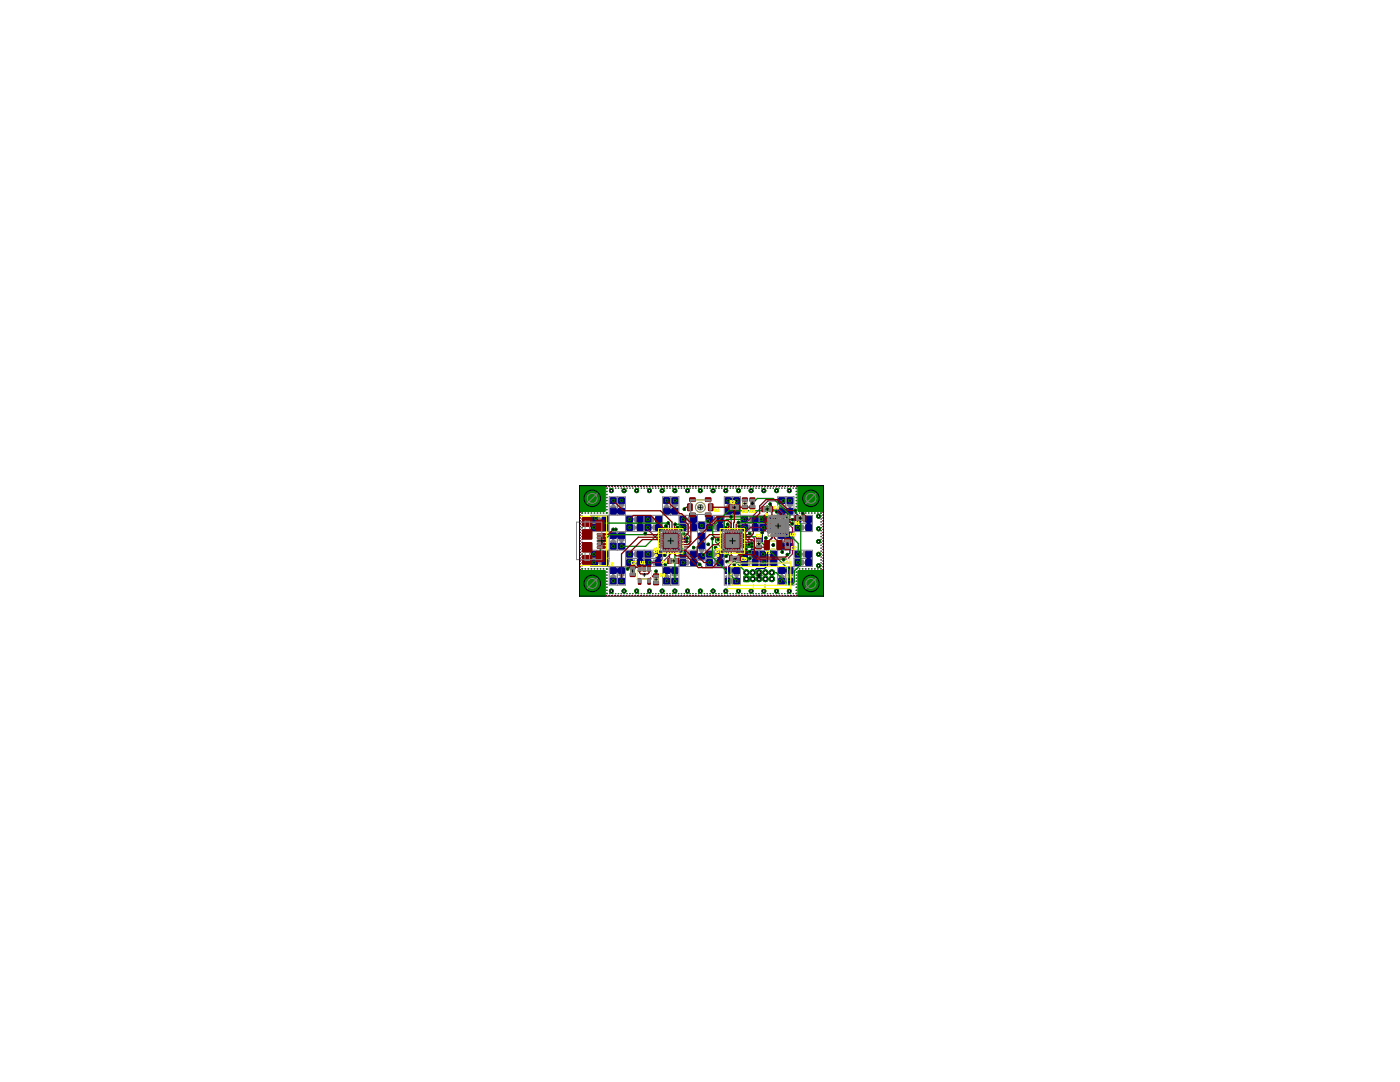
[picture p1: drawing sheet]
<svg xmlns="http://www.w3.org/2000/svg" width="279mm" height="216mm" viewBox="0 0 279 216" stroke-linecap="round" stroke-linejoin="round" font-family="sans-serif">
<g fill="none" stroke="#000" stroke-width=".2">
<path d="M119.5 103.6h.5M119.5 105.3h.5M119.5 110.6h.5M119.5 112.2h.5M119.7 103.4v.5M119.7 105v.5M119.7 110.3v.5M119.7 112v.5M122.1 101h.5M122.1 107.9h.5M122.1 114.9h.5M122.4 100.7v.5"/>
<path d="M122.4 107.7v.5M122.4 114.6v.5M123.8 101h.5M123.8 107.9h.5M123.8 114.9h.5M124 100.7v.5M124 107.7v.5M124 114.6v.5M126.4 103.6h.6M126.4 105.3h.6M126.4 110.6h.6M126.4 112.2h.6"/>
<path d="M126.7 103.4v.5M126.7 105v.5M126.7 110.3v.5M126.7 112v.5M130.1 103.6h.5M130.1 105.3h.5M130.1 110.6h.5M130.1 112.2h.5M130.4 103.4v.5M130.4 105v.5M130.4 110.3v.5M130.4 112v.5"/>
<path d="M132.8 101h.5M132.8 107.9h.5M132.8 114.9h.5M133 100.7v.5M133 107.7v.5M133 114.6v.5M134.4 101h.5M134.4 107.9h.5M134.4 114.9h.5M134.7 100.7v.5M134.7 107.7v.5M134.7 114.6v.5"/>
<path d="M137.1 103.6h.5M137.1 105.3h.5M137.1 110.6h.5M137.1 112.2h.5M137.4 103.4v.5M137.4 105v.5M137.4 110.3v.5M137.4 112v.5M139.8 105.9h.5M139.8 110h.5M140 105.6v.6M140 109.7v.5"/>
<path d="M142.4 103.6h.5M142.4 105.3h.5M142.4 110.6h.5M142.4 112.2h.5M142.7 103.4v.5M142.7 105v.5M142.7 110.3v.5M142.7 112v.5M145.1 101h.5M145.1 107.9h.5M145.1 114.9h.5M145.4 100.7v.5"/>
<path d="M145.4 107.7v.5M145.4 114.6v.5M146.7 101h.6M146.7 107.9h.6M146.7 114.9h.6M147 100.7v.5M147 107.7v.5M147 114.6v.5M149.4 103.6h.5M149.4 105.3h.5M149.4 110.6h.5M149.4 112.2h.5"/>
<path d="M149.6 103.4v.5M149.6 105v.5M149.6 110.3v.5M149.6 112v.5M153.1 103.6h.5M153.1 105.3h.5M153.1 110.6h.5M153.1 112.2h.5M153.3 103.4v.5M153.3 105v.5M153.3 110.3v.5M153.3 112v.5"/>
<path d="M155.7 101h.6M155.7 107.9h.6M155.7 114.9h.6M156 100.7v.5M156 107.7v.5M156 114.6v.5M157.4 101h.5M157.4 107.9h.5M157.4 114.9h.5M157.6 100.7v.5M157.6 107.7v.5M157.6 114.6v.5"/>
<path d="M160.1 103.6h.5M160.1 105.3h.5M160.1 110.6h.5M160.1 112.2h.5M160.3 103.4v.5M160.3 105v.5M160.3 110.3v.5M160.3 112v.5"/>
</g>
<g fill="#808080" stroke="#808080" stroke-width=".2">
<path d="M157.1 100.7h1.1v.3h-1.1z"/>
<path d="M157.5 101h.3v.3h-.3z"/>
<path d="M155.5 101h1v.3h-1z"/>
<path d="M155.9 100.7h.2v.3h-.2z"/>
<path d="M153 103.1h.3v1h-.3z"/>
<path d="M153.3 103.5h.3v.3h-.3z"/>
<path d="M153.3 104.8h.3v1h-.3z"/>
<path d="M153 105.1h.3v.3h-.3z"/>
<path d="M155.5 107.9h1v.3h-1z"/>
<path d="M155.9 107.6h.2v.3h-.2z"/>
<path d="M157.1 107.6h1.1v.3h-1.1z"/>
<path d="M157.5 107.9h.3v.3h-.3z"/>
<path d="M160 104.8h.3v1h-.3z"/>
<path d="M160.3 105.1h.3v.3h-.3z"/>
<path d="M160.3 103.1h.3v1h-.3z"/>
<path d="M160 103.5h.3v.3h-.3z"/>
<path d="M153 110.1h.3v1h-.3z"/>
<path d="M153.3 110.4h.3v.3h-.3z"/>
<path d="M153.3 111.7h.3v1.1h-.3z"/>
<path d="M153 112.1h.3v.3h-.3z"/>
<path d="M155.5 114.9h1v.3h-1z"/>
<path d="M155.9 114.6h.2v.3h-.2z"/>
<path d="M157.1 114.6h1.1v.3h-1.1z"/>
<path d="M157.5 114.9h.3v.3h-.3z"/>
<path d="M160 111.7h.3v1.1h-.3z"/>
<path d="M160.3 112.1h.3v.3h-.3z"/>
<path d="M160.3 110.1h.3v1h-.3z"/>
<path d="M160 110.4h.3v.3h-.3z"/>
<path d="M146.5 100.7h1v.3h-1z"/>
<path d="M146.9 101h.3v.3h-.3z"/>
<path d="M144.8 101h1.1v.3h-1.1z"/>
<path d="M145.2 100.7h.3v.3h-.3z"/>
<path d="M142.4 103.1h.3v1h-.3z"/>
<path d="M142.7 103.5h.3v.3h-.3z"/>
<path d="M142.7 104.8h.3v1h-.3z"/>
<path d="M142.4 105.1h.3v.3h-.3z"/>
<path d="M144.8 107.9h1.1v.3h-1.1z"/>
<path d="M145.2 107.6h.3v.3h-.3z"/>
<path d="M146.5 107.6h1v.3h-1z"/>
<path d="M146.9 107.9h.3v.3h-.3z"/>
<path d="M149.4 104.8h.2v1h-.2z"/>
<path d="M149.7 105.1h.3v.3h-.3z"/>
<path d="M149.7 103.1h.3v1h-.3z"/>
<path d="M149.4 103.5h.2v.3h-.2z"/>
<path d="M142.4 110.1h.3v1h-.3z"/>
<path d="M142.7 110.4h.3v.3h-.3z"/>
<path d="M142.7 111.7h.3v1.1h-.3z"/>
<path d="M142.4 112.1h.3v.3h-.3z"/>
<path d="M144.8 114.9h1.1v.3h-1.1z"/>
<path d="M145.2 114.6h.3v.3h-.3z"/>
<path d="M146.5 114.6h1v.3h-1z"/>
<path d="M146.9 114.9h.3v.3h-.3z"/>
<path d="M149.4 111.7h.2v1.1h-.2z"/>
<path d="M149.7 112.1h.3v.3h-.3z"/>
<path d="M149.7 110.1h.3v1h-.3z"/>
<path d="M149.4 110.4h.2v.3h-.2z"/>
<path d="M139.5 105.6h1v.3h-1z"/>
<path d="M139.9 105.9h.3v.3h-.3z"/>
<path d="M139.5 109.7h1v.3h-1z"/>
<path d="M139.9 110h.3v.3h-.3z"/>
<path d="M134.2 100.7h1v.3h-1z"/>
<path d="M134.5 101h.3v.3h-.3z"/>
<path d="M132.5 101h1v.3h-1z"/>
<path d="M132.9 100.7h.3v.3h-.3z"/>
<path d="M130.1 103.1h.3v1h-.3z"/>
<path d="M130.4 103.5h.3v.3h-.3z"/>
<path d="M130.4 104.8h.3v1h-.3z"/>
<path d="M130.1 105.1h.3v.3h-.3z"/>
<path d="M132.5 107.9h1v.3h-1z"/>
<path d="M132.9 107.6h.3v.3h-.3z"/>
<path d="M134.2 107.6h1v.3h-1z"/>
<path d="M134.5 107.9h.3v.3h-.3z"/>
<path d="M137.1 104.8h.3v1h-.3z"/>
<path d="M137.4 105.1h.2v.3h-.2z"/>
<path d="M137.4 103.1h.2v1h-.2z"/>
<path d="M137.1 103.5h.3v.3h-.3z"/>
<path d="M130.1 110.1h.3v1h-.3z"/>
<path d="M130.4 110.4h.3v.3h-.3z"/>
<path d="M130.4 111.7h.3v1.1h-.3z"/>
<path d="M130.1 112.1h.3v.3h-.3z"/>
<path d="M132.5 114.9h1v.3h-1z"/>
<path d="M132.9 114.6h.3v.3h-.3z"/>
<path d="M134.2 114.6h1v.3h-1z"/>
<path d="M134.5 114.9h.3v.3h-.3z"/>
<path d="M137.1 111.7h.3v1.1h-.3z"/>
<path d="M137.4 112.1h.2v.3h-.2z"/>
<path d="M137.4 110.1h.2v1h-.2z"/>
<path d="M137.1 110.4h.3v.3h-.3z"/>
<path d="M123.5 100.7h1v.3h-1z"/>
<path d="M123.9 101h.3v.3h-.3z"/>
<path d="M121.9 101h1v.3h-1z"/>
<path d="M122.2 100.7h.3v.3h-.3z"/>
<path d="M119.4 103.1h.3v1h-.3z"/>
<path d="M119.7 103.5h.3v.3h-.3z"/>
<path d="M119.7 104.8h.3v1h-.3z"/>
<path d="M119.4 105.1h.3v.3h-.3z"/>
<path d="M121.9 107.9h1v.3h-1z"/>
<path d="M122.2 107.6h.3v.3h-.3z"/>
<path d="M123.5 107.6h1v.3h-1z"/>
<path d="M123.9 107.9h.3v.3h-.3z"/>
<path d="M126.4 104.8h.3v1h-.3z"/>
<path d="M126.7 105.1h.3v.3h-.3z"/>
<path d="M126.7 103.1h.3v1h-.3z"/>
<path d="M126.4 103.5h.3v.3h-.3z"/>
<path d="M119.4 110.1h.3v1h-.3z"/>
<path d="M119.7 110.4h.3v.3h-.3z"/>
<path d="M119.7 111.7h.3v1.1h-.3z"/>
<path d="M119.4 112.1h.3v.3h-.3z"/>
<path d="M121.9 114.9h1v.3h-1z"/>
<path d="M122.2 114.6h.3v.3h-.3z"/>
<path d="M123.5 114.6h1v.3h-1z"/>
<path d="M123.9 114.9h.3v.3h-.3z"/>
<path d="M126.4 111.7h.3v1.1h-.3z"/>
<path d="M126.7 112.1h.3v.3h-.3z"/>
<path d="M126.7 110.1h.3v1h-.3z"/>
<path d="M126.4 110.4h.3v.3h-.3z"/>
</g>
<g fill="none" stroke="#808080" stroke-width=".2">
<path d="M133.8 99.1v3.7M133.9 99.1v3.7M146.2 99.1h1.6v5.3h7.4v-5.3h3.3v5.3h3.7v-1.6h-16zM156.8 99.1v3.7M117.9 111.4h3.7M117.9 109.8h3.7v3.2h-3.7zM121.6 106.1v-1.6h-3.7v1.6h5.3v3.7h-1.6v-3.7M121.6 102.8v-3.7h1.6v3.7h-5.3v1.6h3.7v-1.6M121.6 113.1h1.6v3.7h-1.6zM124.8 111.4h7.4M124.8 109.8h7.4M124.8 113h7.4"/>
<path d="M128.5 102.8v1.6M128.5 104.5v1.6M128.5 109.8v3.2M132.2 109.8h3.3M132.2 113.1h3.3M133.8 106.1v3.7M133.8 113.1v3.7M133.9 106.1v3.7M133.9 113.1v3.7M135.5 111.4h3.7M135.5 109.8h3.7M135.5 113h3.7v-4.9h1.6v4.9h3.7"/>
<path d="M139.2 104.4h-3.7v-5.3h-3.3v5.3h-7.4v-5.3h-1.6v3.7h16v5h1.6v-5h5.3v-3.7h-1.6v5.3h-3.7M139.2 104.5h-3.7v12.3h-3.3v-12.3h-7.4v12.3h-1.6v-3.7h1.6M139.2 106.1h-16v3.7h1.6M139.2 104.1h1.6M139.2 111.8h1.6M140.8 104.5h3.7v12.3h1.6v-3.7h-1.6M140.8 106.1h5.3v3.7h-1.6M140.8 111.4h3.7M140.8 109.8h3.7M147.8 109.8h-1.6v-3.7h16v-1.6h-3.7v12.3h-3.3v-12.3h-7.4v12.3h-1.6v-3.7h1.6M147.8 111.4h7.4M147.8 109.8h7.4"/>
<path d="M147.8 113h7.4M151.5 102.8v1.6M151.5 104.5v1.6M151.5 109.8v3.2M155.2 109.8h3.3M155.2 113.1h3.3M156.8 106.1v3.7M156.8 113.1v3.7M158.5 109.8h3.7v3.2h-3.7M158.5 111.4h3.7"/>
</g>
<g fill="#000080" stroke="#000080" stroke-width=".2">
<path d="M157.1 101.4h1.1v1.2h-1.1z" fill-rule="evenodd"/>
<path d="M157.1 99.4h1.1v1.1h-1.1z" fill-rule="evenodd"/>
<path d="M155.4 99.4h1.2v1.1h-1.2z" fill-rule="evenodd"/>
<path d="M155.4 101.4h1.2v1.2h-1.2z" fill-rule="evenodd"/>
<path d="M153.8 103.1h1.1v1.1h-1.1z" fill-rule="evenodd"/>
<path d="M151.7 103.1h1.2v1.1h-1.2z" fill-rule="evenodd"/>
<path d="M151.7 104.7h1.2v1.1h-1.2z" fill-rule="evenodd"/>
<path d="M153.8 104.7h1.1v1.1h-1.1z" fill-rule="evenodd"/>
<path d="M155.4 106.3h1.2v1.1h-1.2z" fill-rule="evenodd"/>
<path d="M155.4 108.4h1.2v1.1h-1.2z" fill-rule="evenodd"/>
<path d="M157.1 108.4h1.1v1.1h-1.1z" fill-rule="evenodd"/>
<path d="M157.1 106.3h1.1v1.1h-1.1z" fill-rule="evenodd"/>
<path d="M160.8 104.7h1.1v1.1h-1.1z" fill-rule="evenodd"/>
<path d="M158.7 104.7h1.1v1.1h-1.1z" fill-rule="evenodd"/>
<path d="M158.7 103.1h1.1v1.1h-1.1z" fill-rule="evenodd"/>
<path d="M160.8 103.1h1.1v1.1h-1.1z" fill-rule="evenodd"/>
<path d="M153.8 110h1.1v1.2h-1.1z" fill-rule="evenodd"/>
<path d="M151.7 110h1.2v1.2h-1.2z" fill-rule="evenodd"/>
<path d="M151.7 111.7h1.2v1.1h-1.2z" fill-rule="evenodd"/>
<path d="M153.8 111.7h1.1v1.1h-1.1z" fill-rule="evenodd"/>
<path d="M155.4 113.3h1.2v1.1h-1.2z" fill-rule="evenodd"/>
<path d="M155.4 115.4h1.2v1.1h-1.2z" fill-rule="evenodd"/>
<path d="M157.1 115.4h1.1v1.1h-1.1z" fill-rule="evenodd"/>
<path d="M157.1 113.3h1.1v1.1h-1.1z" fill-rule="evenodd"/>
<path d="M160.8 111.7h1.1v1.1h-1.1z" fill-rule="evenodd"/>
<path d="M158.7 111.7h1.1v1.1h-1.1z" fill-rule="evenodd"/>
<path d="M158.7 110h1.1v1.2h-1.1z" fill-rule="evenodd"/>
<path d="M160.8 110h1.1v1.2h-1.1z" fill-rule="evenodd"/>
<path d="M146.4 101.4h1.2v1.2h-1.2z" fill-rule="evenodd"/>
<path d="M146.4 99.4h1.2v1.1h-1.2z" fill-rule="evenodd"/>
<path d="M144.8 99.4h1.1v1.1h-1.1z" fill-rule="evenodd"/>
<path d="M144.8 101.4h1.1v1.2h-1.1z" fill-rule="evenodd"/>
<path d="M143.2 103.1h1.1v1.1h-1.1z" fill-rule="evenodd"/>
<path d="M141.1 103.1h1.1v1.1h-1.1z" fill-rule="evenodd"/>
<path d="M141.1 104.7h1.1v1.1h-1.1z" fill-rule="evenodd"/>
<path d="M143.2 104.7h1.1v1.1h-1.1z" fill-rule="evenodd"/>
<path d="M144.8 106.3h1.1v1.1h-1.1z" fill-rule="evenodd"/>
<path d="M144.8 108.4h1.1v1.1h-1.1z" fill-rule="evenodd"/>
<path d="M146.4 108.4h1.2v1.1h-1.2z" fill-rule="evenodd"/>
<path d="M146.4 106.3h1.2v1.1h-1.2z" fill-rule="evenodd"/>
<path d="M150.2 104.7h1.1v1.1h-1.1z" fill-rule="evenodd"/>
<path d="M148.1 104.7h1.1v1.1h-1.1z" fill-rule="evenodd"/>
<path d="M148.1 103.1h1.1v1.1h-1.1z" fill-rule="evenodd"/>
<path d="M150.2 103.1h1.1v1.1h-1.1z" fill-rule="evenodd"/>
<path d="M143.2 110h1.1v1.2h-1.1z" fill-rule="evenodd"/>
<path d="M141.1 110h1.1v1.2h-1.1z" fill-rule="evenodd"/>
<path d="M141.1 111.7h1.1v1.1h-1.1z" fill-rule="evenodd"/>
<path d="M143.2 111.7h1.1v1.1h-1.1z" fill-rule="evenodd"/>
<path d="M144.8 113.3h1.1v1.1h-1.1z" fill-rule="evenodd"/>
<path d="M144.8 115.4h1.1v1.1h-1.1z" fill-rule="evenodd"/>
<path d="M146.4 115.4h1.2v1.1h-1.2z" fill-rule="evenodd"/>
<path d="M146.4 113.3h1.2v1.1h-1.2z" fill-rule="evenodd"/>
<path d="M150.2 111.7h1.1v1.1h-1.1z" fill-rule="evenodd"/>
<path d="M148.1 111.7h1.1v1.1h-1.1z" fill-rule="evenodd"/>
<path d="M148.1 110h1.1v1.2h-1.1z" fill-rule="evenodd"/>
<path d="M150.2 110h1.1v1.2h-1.1z" fill-rule="evenodd"/>
<path d="M139.5 106.4h1.1v1.1h-1.1z" fill-rule="evenodd"/>
<path d="M139.5 104.3h1.1v1.1h-1.1z" fill-rule="evenodd"/>
<path d="M139.5 110.4h1.1v1.2h-1.1z" fill-rule="evenodd"/>
<path d="M139.5 108.3h1.1v1.2h-1.1z" fill-rule="evenodd"/>
<path d="M134.1 101.4h1.1v1.2h-1.1z" fill-rule="evenodd"/>
<path d="M134.1 99.4h1.1v1.1h-1.1z" fill-rule="evenodd"/>
<path d="M132.5 99.4h1.1v1.1h-1.1z" fill-rule="evenodd"/>
<path d="M132.5 101.4h1.1v1.2h-1.1z" fill-rule="evenodd"/>
<path d="M130.9 103.1h1.1v1.1h-1.1z" fill-rule="evenodd"/>
<path d="M128.8 103.1h1.1v1.1h-1.1z" fill-rule="evenodd"/>
<path d="M128.8 104.7h1.1v1.1h-1.1z" fill-rule="evenodd"/>
<path d="M130.9 104.7h1.1v1.1h-1.1z" fill-rule="evenodd"/>
<path d="M132.5 106.3h1.1v1.1h-1.1z" fill-rule="evenodd"/>
<path d="M132.5 108.4h1.1v1.1h-1.1z" fill-rule="evenodd"/>
<path d="M134.1 108.4h1.1v1.1h-1.1z" fill-rule="evenodd"/>
<path d="M134.1 106.3h1.1v1.1h-1.1z" fill-rule="evenodd"/>
<path d="M137.9 104.7h1.1v1.1h-1.1z" fill-rule="evenodd"/>
<path d="M135.7 104.7h1.1v1.1h-1.1z" fill-rule="evenodd"/>
<path d="M135.7 103.1h1.1v1.1h-1.1z" fill-rule="evenodd"/>
<path d="M137.9 103.1h1.1v1.1h-1.1z" fill-rule="evenodd"/>
<path d="M130.9 110h1.1v1.2h-1.1z" fill-rule="evenodd"/>
<path d="M128.8 110h1.1v1.2h-1.1z" fill-rule="evenodd"/>
<path d="M128.8 111.7h1.1v1.1h-1.1z" fill-rule="evenodd"/>
<path d="M130.9 111.7h1.1v1.1h-1.1z" fill-rule="evenodd"/>
<path d="M132.5 113.3h1.1v1.1h-1.1z" fill-rule="evenodd"/>
<path d="M132.5 115.4h1.1v1.1h-1.1z" fill-rule="evenodd"/>
<path d="M134.1 115.4h1.1v1.1h-1.1z" fill-rule="evenodd"/>
<path d="M134.1 113.3h1.1v1.1h-1.1z" fill-rule="evenodd"/>
<path d="M137.9 111.7h1.1v1.1h-1.1z" fill-rule="evenodd"/>
<path d="M135.7 111.7h1.1v1.1h-1.1z" fill-rule="evenodd"/>
<path d="M135.7 110h1.1v1.2h-1.1z" fill-rule="evenodd"/>
<path d="M137.9 110h1.1v1.2h-1.1z" fill-rule="evenodd"/>
<path d="M123.5 101.4h1.1v1.2h-1.1z" fill-rule="evenodd"/>
<path d="M123.5 99.4h1.1v1.1h-1.1z" fill-rule="evenodd"/>
<path d="M121.8 99.4h1.1v1.1h-1.1z" fill-rule="evenodd"/>
<path d="M121.8 101.4h1.1v1.2h-1.1z" fill-rule="evenodd"/>
<path d="M120.2 103.1h1.1v1.1h-1.1z" fill-rule="evenodd"/>
<path d="M118.1 103.1h1.1v1.1h-1.1z" fill-rule="evenodd"/>
<path d="M118.1 104.7h1.1v1.1h-1.1z" fill-rule="evenodd"/>
<path d="M120.2 104.7h1.1v1.1h-1.1z" fill-rule="evenodd"/>
<path d="M121.8 106.3h1.1v1.1h-1.1z" fill-rule="evenodd"/>
<path d="M121.8 108.4h1.1v1.1h-1.1z" fill-rule="evenodd"/>
<path d="M123.5 108.4h1.1v1.1h-1.1z" fill-rule="evenodd"/>
<path d="M123.5 106.3h1.1v1.1h-1.1z" fill-rule="evenodd"/>
<path d="M127.2 104.7h1.1v1.1h-1.1z" fill-rule="evenodd"/>
<path d="M125.1 104.7h1.1v1.1h-1.1z" fill-rule="evenodd"/>
<path d="M125.1 103.1h1.1v1.1h-1.1z" fill-rule="evenodd"/>
<path d="M127.2 103.1h1.1v1.1h-1.1z" fill-rule="evenodd"/>
<path d="M120.2 110h1.1v1.2h-1.1z" fill-rule="evenodd"/>
<path d="M118.1 110h1.1v1.2h-1.1z" fill-rule="evenodd"/>
<path d="M118.1 111.7h1.1v1.1h-1.1z" fill-rule="evenodd"/>
<path d="M120.2 111.7h1.1v1.1h-1.1z" fill-rule="evenodd"/>
<path d="M121.8 113.3h1.1v1.1h-1.1z" fill-rule="evenodd"/>
<path d="M121.8 115.4h1.1v1.1h-1.1z" fill-rule="evenodd"/>
<path d="M123.5 115.4h1.1v1.1h-1.1z" fill-rule="evenodd"/>
<path d="M123.5 113.3h1.1v1.1h-1.1z" fill-rule="evenodd"/>
<path d="M127.2 111.7h1.1v1.1h-1.1z" fill-rule="evenodd"/>
<path d="M125.1 111.7h1.1v1.1h-1.1z" fill-rule="evenodd"/>
<path d="M125.1 110h1.1v1.2h-1.1z" fill-rule="evenodd"/>
<path d="M127.2 110h1.1v1.2h-1.1z" fill-rule="evenodd"/>
</g>
<g fill="none" stroke="#000080" stroke-width=".25">
<path d="M115.8 97.6v.1M115.8 98.2h.1M115.8 98.7v.1M115.8 99.3v.1M115.8 99.9h.1M115.8 97v.1M116.4 97h.1M116.9 97h.1M117.5 97h.1M118.1 97h.1M118.7 97h.1M119.2 97h.1"/>
<path d="M119.8 97h.1M120.4 97h.1M121 97h.1M121.5 97h.1M122.1 97h.1M122.4 99.9h.1M122.7 97h.1M123.3 97h.1M123.8 97h.1M124 99.9h.1M124.4 97h.1M125 97h.1"/>
<path d="M125.6 97h.1M126.2 97h.1M126.7 97h.1M127.3 97h.1M127.9 97h.1M128.5 97h.1M129 97h.1M129.6 97h.1M130.2 97h.1M130.8 97h.1M131.3 97h.1M131.9 97h.1"/>
<path d="M132.5 97h.1M133 99.9h.1M133.1 97h.1M133.6 97h.1M134.2 97h.1M134.7 99.9h.1M134.8 97h.1M135.4 97h.1M136 97h.1M136.5 97h.1M137.1 97h.1M137.7 97h.1"/>
<path d="M138.3 97h.1M138.8 97h.1M139.4 97h.1M140 97h.1M140.6 97h.1M141.1 97h.1M141.7 97h.1M142.3 97h.1M142.9 97h.1M143.4 97h.1M144 97h.1M144.6 97h.1"/>
<path d="M145.2 97h.1M145.4 99.9h.1M145.8 97h.1M146.3 97h.1M146.9 97h.1M147 99.9h.1M147.5 97h.1M148 97h.1M148.6 97h.1M149.2 97h.1M149.8 97h.1M150.3 97h.1"/>
<path d="M150.9 97h.1M151.5 97h.1M152.1 97h.1M152.7 97h.1M153.2 97h.1M153.8 97h.1M154.4 97h.1M155 97h.1M155.5 97h.1M156 99.9h.3M156.1 97h.1M156.7 97h.1"/>
<path d="M157.3 97h.1M157.6 99.9h.1M157.8 97h.1M158.4 97h.1M159 97h.1M159.6 97h.1M160.1 97h.1M160.7 97h.1M161.3 97h.1M161.9 97h.1M162.5 97h.1M163 97h.1"/>
<path d="M163.6 97h.1M164.2 97l.1 .1M164.3 97.6v.1M164.3 98.2h.1M164.3 98.7v.1M164.3 99.3v.1M164.3 99.9h.1M115.8 100.5h.1M115.8 101v.1M115.8 101.6v.1M115.8 102.2h.1M115.8 102.7v.1"/>
<path d="M115.8 103.3v.1M115.8 103.9h.1M115.8 104.5h.1M115.8 105v.1M115.8 105.6v.1M115.8 106.2v.1M115.8 106.8h.1M115.8 107.3v.1M115.8 107.9v.1M115.8 108.5h.1M115.8 109.1h.1M115.8 109.6v.1"/>
<path d="M115.8 110.2v.1M115.8 110.8h.1M115.8 111.3v.1M115.8 111.9v.1M115.8 112.5h.1M115.8 113.1h.1M115.8 113.6v.1M115.8 114.2v.1M115.8 114.8h.1M115.8 115.3v.1M115.8 115.9v.1M115.8 116.5h.1"/>
<path d="M115.8 117.1h.1M115.8 117.6v.1M115.8 118.2v.1M115.8 118.8h.1M116.4 118.8h.1M116.9 118.8h.1M117.5 118.8h.1M118.1 118.8h.1M118.5 110.6h.2M118.5 105.3h.2M118.6 112.2h.1M118.7 118.8h.1"/>
<path d="M118.9 103.4l-.2 .2M119.2 118.8h.1M119.8 118.8h.1M120.4 118.8h.1M121 118.8h.1M121.5 118.8h.1M122.1 118.8h.1M122.4 109h.1M122.4 115.9v.1M122.7 118.8h.1M123.3 118.8h.1M123.8 118.8h.1"/>
<path d="M124 109h.1M124 116h.1M124.4 118.8h.1M125 118.8h.1M125.6 118.8h.1M125.6 110.6h.1M125.6 105.3h.1M125.6 103.6h.1M125.6 112.1v.1M126.2 118.8h.1M126.7 118.8h.1M127.3 118.8h.1"/>
<path d="M127.9 118.8h.1M128.5 118.8h.1M129 118.8h.1M129.3 105.3h.1M129.3 103.6h.1M129.3 110.6h.1M129.3 112.2h.4M129.6 118.8h.1M130.2 118.8h.1M130.8 118.8h.1M131.3 118.8h.1M131.9 118.8h.1"/>
<path d="M132.5 118.8h.1M133 109v1.4l-.3 .4M133 116h.1M133.1 118.8h.1M133.6 118.8h.1M134.2 118.8h.1M134.7 116h.1M134.8 118.8h.1M135.4 118.8h.1M136 118.8h.1M136.3 105.3h.1M136.3 112.2h.1"/>
<path d="M136.3 103.6h.1M136.3 110.3v.3M136.5 118.8h.1M137.1 118.8h.1M137.1 107.4h-.9l-1.5 1.6M137.7 118.8h.1M138.3 118.8h.1M138.8 118.8h.1M139.4 118.8h.1M140 118.8h.1M140 104.9h.1M140.3 110.7l-.3 .3"/>
<path d="M140.6 118.8h.1M141.1 118.8h.1M141.6 110.6h.1M141.6 105.3h.1M141.6 112.2h.1M141.6 103.6l-.3 .4M141.7 118.8h.1M142.3 118.8h.1M142.9 118.8h.1M143.4 118.8h.1M144 118.8h.1M144.6 118.8h.1"/>
<path d="M145.2 118.8h.1M145.4 109v1.5l-.5 .5M145.4 116h.1M145.8 118.8h.1M146.3 118.8h.1M146.9 118.8h.1M147 109h2l.2 .2h.7l.1-.1M147 116h.1M147.5 118.8h.1M148 118.8h.1M148.6 103.6h.1M148.6 112.2h-1.6l-.4 .5"/>
<path d="M148.6 110.6l.8 .8h.2M148.6 105.3l.1 .1M148.6 118.8h.1M149.2 118.8h.1M149.8 118.8h.1M150.3 118.8h.1M150.9 118.8h.1M151.5 118.8h.1M151.9 103.6h.4M152.1 118.8h.1M152.1 106.3v1.7l-1.6 1.6h-.5l-.4 .5M152.3 110.6h.1"/>
<path d="M152.3 112.2h.1M152.3 105.3h.1M152.7 118.8h.1M153.2 118.8h.1M153.8 118.8h.1M154.4 118.8h.1M155 118.8h.1M155.5 118.8h.1M156 116h-.3M156 109v1l.1 .2M156.1 118.8h.1M156.7 118.8h.1"/>
<path d="M157.1 103.1v1.2l-4 3.9v4.7l-.5 .6h-1.6l-.8 .8M157.3 118.8h.1M157.5 115.6l.1 .4M157.6 109v1.3l-.3 .4h-.2M157.8 118.8h.1M158.4 118.8h.1M158.7 101.9v.4l.6 .5v.8M159 118.8h.1M159.2 105.3h.1M159.2 112.2h.1M159.3 110.6h.1M159.6 118.8h.1"/>
<path d="M160.1 118.8h.1M160.7 118.8h.1M161.3 118.8h.1M161.9 118.8h.1M162.5 118.8h.1M163 118.8h.1M163.6 118.8h.1M164.3 118.8h-.1M164.3 100.5h.1M164.3 101v.1M164.3 101.6v.1M164.3 102.2h.1"/>
<path d="M164.3 102.7v.1M164.3 103.3v.1M164.3 103.9h.1M164.3 104.5h.1M164.3 105v.1M164.3 105.6v.1M164.3 106.2v.1M164.3 106.8h.1M164.3 107.3v.1M164.3 107.9v.1M164.3 108.5h.1M164.3 109.1h.1"/>
<path d="M164.3 109.6v.1M164.3 110.2v.1M164.3 110.8h.1M164.3 111.3v.1M164.3 111.9v.1M164.3 112.5h.1M164.3 113.1h.1M164.3 113.6v.1M164.3 114.2v.1M164.3 114.8h.1M164.3 115.3v.1M164.3 115.9v.1"/>
<path d="M164.3 116.5h.1M164.3 117.1h.1M164.3 117.6v.1M164.3 118.2v.1"/>
</g>
<g fill="none" stroke="#000080" stroke-width=".76">
<path d="M120.8 103.6v1.7M120.8 110.6v1.6M122.4 102h1.6M122.4 113.9h1.6M122.4 106.9h1.6M127.7 103.6v1.7M127.7 110.6v1.6M131.4 103.6v1.7M131.4 110.6v1.6M133 102h1.7M133 113.9h1.7M133 106.9h1.7"/>
<path d="M138.4 103.6v1.7M138.4 110.6v1.6M140 107v1.9M143.7 103.6v1.7M143.7 110.6v1.6M145.4 102h1.6M145.4 113.9h1.6M145.4 106.9h1.6M150.7 103.6v1.7M150.7 110.6v1.6M154.4 103.6v1.7M154.4 110.6v1.6"/>
<path d="M156 102h1.6M156 113.9h1.6M156 106.9h1.6M161.4 103.6v1.7M161.4 110.6v1.6"/>
</g>
<g fill="#008000" stroke="#008000" stroke-width=".2">
<path d="M159.3 96.9h5.1v5.1h-5.1z"/>
<path d="M159.3 113.9h5.1v5.1h-5.1z"/>
<path d="M115.7 96.9h5v5.1h-5z"/>
<path d="M115.7 113.9h5v5.1h-5z"/>
<path d="M148.4 115h1.1v1.1h-1.1z"/>
</g>
<circle cx="149" cy="115.5" r=".36" fill="#fff" stroke="#000" stroke-width=".2"/>
<circle cx="149" cy="114.3" r=".53" fill="#008000" stroke="#008000" stroke-width=".2"/>
<circle cx="149" cy="114.3" r=".36" fill="#fff" stroke="#000" stroke-width=".2"/>
<circle cx="150.2" cy="115.5" r=".53" fill="#008000" stroke="#008000" stroke-width=".2"/>
<circle cx="150.2" cy="115.5" r=".36" fill="#fff" stroke="#000" stroke-width=".2"/>
<circle cx="150.2" cy="114.3" r=".53" fill="#008000" stroke="#008000" stroke-width=".2"/>
<circle cx="150.2" cy="114.3" r=".36" fill="#fff" stroke="#000" stroke-width=".2"/>
<circle cx="151.5" cy="115.5" r=".53" fill="#008000" stroke="#008000" stroke-width=".2"/>
<circle cx="151.5" cy="115.5" r=".36" fill="#fff" stroke="#000" stroke-width=".2"/>
<circle cx="151.5" cy="114.3" r=".53" fill="#008000" stroke="#008000" stroke-width=".2"/>
<circle cx="151.5" cy="114.3" r=".36" fill="#fff" stroke="#000" stroke-width=".2"/>
<circle cx="152.8" cy="115.5" r=".53" fill="#008000" stroke="#008000" stroke-width=".2"/>
<circle cx="152.8" cy="115.5" r=".36" fill="#fff" stroke="#000" stroke-width=".2"/>
<circle cx="152.8" cy="114.3" r=".53" fill="#008000" stroke="#008000" stroke-width=".2"/>
<circle cx="152.8" cy="114.3" r=".36" fill="#fff" stroke="#000" stroke-width=".2"/>
<circle cx="154" cy="115.5" r=".53" fill="#008000" stroke="#008000" stroke-width=".2"/>
<circle cx="154" cy="115.5" r=".36" fill="#fff" stroke="#000" stroke-width=".2"/>
<circle cx="154" cy="114.3" r=".53" fill="#008000" stroke="#008000" stroke-width=".2"/>
<circle cx="154" cy="114.3" r=".36" fill="#fff" stroke="#000" stroke-width=".2"/>
<circle cx="122" cy="117.9" r=".38" fill="#008000" stroke="#008000" stroke-width=".2"/>
<circle cx="122" cy="117.9" r=".25" fill="#fff" stroke="#000" stroke-width=".2"/>
<circle cx="124.5" cy="117.9" r=".38" fill="#008000" stroke="#008000" stroke-width=".2"/>
<circle cx="124.5" cy="117.9" r=".25" fill="#fff" stroke="#000" stroke-width=".2"/>
<circle cx="127.1" cy="117.9" r=".38" fill="#008000" stroke="#008000" stroke-width=".2"/>
<circle cx="127.1" cy="117.9" r=".25" fill="#fff" stroke="#000" stroke-width=".2"/>
<circle cx="129.6" cy="117.9" r=".38" fill="#008000" stroke="#008000" stroke-width=".2"/>
<circle cx="129.6" cy="117.9" r=".25" fill="#fff" stroke="#000" stroke-width=".2"/>
<circle cx="132.1" cy="117.9" r=".38" fill="#008000" stroke="#008000" stroke-width=".2"/>
<circle cx="132.1" cy="117.9" r=".25" fill="#fff" stroke="#000" stroke-width=".2"/>
<circle cx="134.7" cy="117.9" r=".38" fill="#008000" stroke="#008000" stroke-width=".2"/>
<circle cx="134.7" cy="117.9" r=".25" fill="#fff" stroke="#000" stroke-width=".2"/>
<circle cx="137.2" cy="117.9" r=".38" fill="#008000" stroke="#008000" stroke-width=".2"/>
<circle cx="137.2" cy="117.9" r=".25" fill="#fff" stroke="#000" stroke-width=".2"/>
<circle cx="139.8" cy="117.9" r=".38" fill="#008000" stroke="#008000" stroke-width=".2"/>
<circle cx="139.8" cy="117.9" r=".25" fill="#fff" stroke="#000" stroke-width=".2"/>
<circle cx="142.3" cy="117.9" r=".38" fill="#008000" stroke="#008000" stroke-width=".2"/>
<circle cx="142.3" cy="117.9" r=".25" fill="#fff" stroke="#000" stroke-width=".2"/>
<circle cx="144.8" cy="117.9" r=".38" fill="#008000" stroke="#008000" stroke-width=".2"/>
<circle cx="144.8" cy="117.9" r=".25" fill="#fff" stroke="#000" stroke-width=".2"/>
<circle cx="147.4" cy="117.9" r=".38" fill="#008000" stroke="#008000" stroke-width=".2"/>
<circle cx="147.4" cy="117.9" r=".25" fill="#fff" stroke="#000" stroke-width=".2"/>
<circle cx="149.9" cy="117.9" r=".38" fill="#008000" stroke="#008000" stroke-width=".2"/>
<circle cx="149.9" cy="117.9" r=".25" fill="#fff" stroke="#000" stroke-width=".2"/>
<circle cx="152.4" cy="117.9" r=".38" fill="#008000" stroke="#008000" stroke-width=".2"/>
<circle cx="152.4" cy="117.9" r=".25" fill="#fff" stroke="#000" stroke-width=".2"/>
<circle cx="155" cy="117.9" r=".38" fill="#008000" stroke="#008000" stroke-width=".2"/>
<circle cx="155" cy="117.9" r=".25" fill="#fff" stroke="#000" stroke-width=".2"/>
<circle cx="157.5" cy="117.9" r=".38" fill="#008000" stroke="#008000" stroke-width=".2"/>
<circle cx="157.5" cy="117.9" r=".25" fill="#fff" stroke="#000" stroke-width=".2"/>
<circle cx="163.4" cy="112.9" r=".38" fill="#008000" stroke="#008000" stroke-width=".2"/>
<circle cx="163.4" cy="112.9" r=".25" fill="#fff" stroke="#000" stroke-width=".2"/>
<circle cx="163.4" cy="110.6" r=".38" fill="#008000" stroke="#008000" stroke-width=".2"/>
<circle cx="163.4" cy="110.6" r=".25" fill="#fff" stroke="#000" stroke-width=".2"/>
<circle cx="163.4" cy="108.1" r=".38" fill="#008000" stroke="#008000" stroke-width=".2"/>
<circle cx="163.4" cy="108.1" r=".25" fill="#fff" stroke="#000" stroke-width=".2"/>
<circle cx="163.4" cy="105.5" r=".38" fill="#008000" stroke="#008000" stroke-width=".2"/>
<circle cx="163.4" cy="105.5" r=".25" fill="#fff" stroke="#000" stroke-width=".2"/>
<circle cx="163.4" cy="103" r=".38" fill="#008000" stroke="#008000" stroke-width=".2"/>
<circle cx="163.4" cy="103" r=".25" fill="#fff" stroke="#000" stroke-width=".2"/>
<circle cx="122" cy="97.9" r=".38" fill="#008000" stroke="#008000" stroke-width=".2"/>
<circle cx="122" cy="97.9" r=".25" fill="#fff" stroke="#000" stroke-width=".2"/>
<circle cx="124.5" cy="97.9" r=".38" fill="#008000" stroke="#008000" stroke-width=".2"/>
<circle cx="124.5" cy="97.9" r=".25" fill="#fff" stroke="#000" stroke-width=".2"/>
<circle cx="127.1" cy="97.9" r=".38" fill="#008000" stroke="#008000" stroke-width=".2"/>
<circle cx="127.1" cy="97.9" r=".25" fill="#fff" stroke="#000" stroke-width=".2"/>
<circle cx="129.6" cy="97.9" r=".38" fill="#008000" stroke="#008000" stroke-width=".2"/>
<circle cx="129.6" cy="97.9" r=".25" fill="#fff" stroke="#000" stroke-width=".2"/>
<circle cx="132.1" cy="97.9" r=".38" fill="#008000" stroke="#008000" stroke-width=".2"/>
<circle cx="132.1" cy="97.9" r=".25" fill="#fff" stroke="#000" stroke-width=".2"/>
<circle cx="134.7" cy="97.9" r=".38" fill="#008000" stroke="#008000" stroke-width=".2"/>
<circle cx="134.7" cy="97.9" r=".25" fill="#fff" stroke="#000" stroke-width=".2"/>
<circle cx="139.8" cy="97.9" r=".38" fill="#008000" stroke="#008000" stroke-width=".2"/>
<circle cx="139.8" cy="97.9" r=".25" fill="#fff" stroke="#000" stroke-width=".2"/>
<circle cx="137.2" cy="97.9" r=".38" fill="#008000" stroke="#008000" stroke-width=".2"/>
<circle cx="137.2" cy="97.9" r=".25" fill="#fff" stroke="#000" stroke-width=".2"/>
<circle cx="142.3" cy="97.9" r=".38" fill="#008000" stroke="#008000" stroke-width=".2"/>
<circle cx="142.3" cy="97.9" r=".25" fill="#fff" stroke="#000" stroke-width=".2"/>
<circle cx="144.8" cy="97.9" r=".38" fill="#008000" stroke="#008000" stroke-width=".2"/>
<circle cx="144.8" cy="97.9" r=".25" fill="#fff" stroke="#000" stroke-width=".2"/>
<circle cx="147.4" cy="97.9" r=".38" fill="#008000" stroke="#008000" stroke-width=".2"/>
<circle cx="147.4" cy="97.9" r=".25" fill="#fff" stroke="#000" stroke-width=".2"/>
<circle cx="149.9" cy="97.9" r=".38" fill="#008000" stroke="#008000" stroke-width=".2"/>
<circle cx="149.9" cy="97.9" r=".25" fill="#fff" stroke="#000" stroke-width=".2"/>
<circle cx="152.4" cy="97.9" r=".38" fill="#008000" stroke="#008000" stroke-width=".2"/>
<circle cx="152.4" cy="97.9" r=".25" fill="#fff" stroke="#000" stroke-width=".2"/>
<circle cx="155" cy="97.9" r=".38" fill="#008000" stroke="#008000" stroke-width=".2"/>
<circle cx="155" cy="97.9" r=".25" fill="#fff" stroke="#000" stroke-width=".2"/>
<circle cx="157.5" cy="97.9" r=".38" fill="#008000" stroke="#008000" stroke-width=".2"/>
<circle cx="157.5" cy="97.9" r=".25" fill="#fff" stroke="#000" stroke-width=".2"/>
<circle cx="138.4" cy="109.3" r=".23" fill="#008000" stroke="#008000" stroke-width=".2"/>
<circle cx="138.4" cy="109.3" r=".13" fill="#fff" stroke="#000" stroke-width=".2"/>
<circle cx="141.4" cy="108.6" r=".23" fill="#008000" stroke="#008000" stroke-width=".2"/>
<circle cx="141.4" cy="108.6" r=".13" fill="#fff" stroke="#000" stroke-width=".2"/>
<circle cx="142.8" cy="109.3" r=".23" fill="#008000" stroke="#008000" stroke-width=".2"/>
<circle cx="142.8" cy="109.3" r=".13" fill="#fff" stroke="#000" stroke-width=".2"/>
<circle cx="154.3" cy="108.8" r=".23" fill="#008000" stroke="#008000" stroke-width=".2"/>
<circle cx="154.3" cy="108.8" r=".13" fill="#fff" stroke="#000" stroke-width=".2"/>
<circle cx="152.8" cy="107.4" r=".23" fill="#008000" stroke="#008000" stroke-width=".2"/>
<circle cx="152.8" cy="107.4" r=".13" fill="#fff" stroke="#000" stroke-width=".2"/>
<circle cx="153.7" cy="100.6" r=".23" fill="#008000" stroke="#008000" stroke-width=".2"/>
<circle cx="153.7" cy="100.6" r=".13" fill="#fff" stroke="#000" stroke-width=".2"/>
<circle cx="160.2" cy="102.4" r=".23" fill="#008000" stroke="#008000" stroke-width=".2"/>
<circle cx="160.2" cy="102.4" r=".13" fill="#fff" stroke="#000" stroke-width=".2"/>
<circle cx="145.1" cy="112.1" r=".23" fill="#008000" stroke="#008000" stroke-width=".2"/>
<circle cx="145.1" cy="112.1" r=".13" fill="#fff" stroke="#000" stroke-width=".2"/>
<circle cx="132.8" cy="112.6" r=".23" fill="#008000" stroke="#008000" stroke-width=".2"/>
<circle cx="132.8" cy="112.6" r=".13" fill="#fff" stroke="#000" stroke-width=".2"/>
<circle cx="130.9" cy="114" r=".23" fill="#008000" stroke="#008000" stroke-width=".2"/>
<circle cx="130.9" cy="114" r=".13" fill="#fff" stroke="#000" stroke-width=".2"/>
<circle cx="136.6" cy="101.6" r=".23" fill="#008000" stroke="#008000" stroke-width=".2"/>
<circle cx="136.6" cy="101.6" r=".13" fill="#fff" stroke="#000" stroke-width=".2"/>
<circle cx="145.9" cy="103.1" r=".23" fill="#008000" stroke="#008000" stroke-width=".2"/>
<circle cx="145.9" cy="103.1" r=".13" fill="#fff" stroke="#000" stroke-width=".2"/>
<circle cx="153.3" cy="103.1" r=".23" fill="#008000" stroke="#008000" stroke-width=".2"/>
<circle cx="153.3" cy="103.1" r=".13" fill="#fff" stroke="#000" stroke-width=".2"/>
<circle cx="148.8" cy="109.6" r=".23" fill="#008000" stroke="#008000" stroke-width=".2"/>
<circle cx="148.8" cy="109.6" r=".13" fill="#fff" stroke="#000" stroke-width=".2"/>
<circle cx="153.1" cy="101.2" r=".23" fill="#008000" stroke="#008000" stroke-width=".2"/>
<circle cx="153.1" cy="101.2" r=".13" fill="#fff" stroke="#000" stroke-width=".2"/>
<circle cx="156.4" cy="111.7" r=".23" fill="#008000" stroke="#008000" stroke-width=".2"/>
<circle cx="156.4" cy="111.7" r=".13" fill="#fff" stroke="#000" stroke-width=".2"/>
<circle cx="139.6" cy="112.6" r=".23" fill="#008000" stroke="#008000" stroke-width=".2"/>
<circle cx="139.6" cy="112.6" r=".13" fill="#fff" stroke="#000" stroke-width=".2"/>
<circle cx="149.6" cy="110.1" r=".23" fill="#008000" stroke="#008000" stroke-width=".2"/>
<circle cx="149.6" cy="110.1" r=".13" fill="#fff" stroke="#000" stroke-width=".2"/>
<circle cx="152.1" cy="106.3" r=".23" fill="#008000" stroke="#008000" stroke-width=".2"/>
<circle cx="152.1" cy="106.3" r=".13" fill="#fff" stroke="#000" stroke-width=".2"/>
<circle cx="159.3" cy="110.6" r=".23" fill="#008000" stroke="#008000" stroke-width=".2"/>
<circle cx="159.3" cy="110.6" r=".13" fill="#fff" stroke="#000" stroke-width=".2"/>
<circle cx="147.4" cy="104.2" r=".23" fill="#008000" stroke="#008000" stroke-width=".2"/>
<circle cx="147.4" cy="104.2" r=".13" fill="#fff" stroke="#000" stroke-width=".2"/>
<circle cx="157.5" cy="115.6" r=".23" fill="#008000" stroke="#008000" stroke-width=".2"/>
<circle cx="157.5" cy="115.6" r=".13" fill="#fff" stroke="#000" stroke-width=".2"/>
<circle cx="147.5" cy="105" r=".23" fill="#008000" stroke="#008000" stroke-width=".2"/>
<circle cx="147.5" cy="105" r=".13" fill="#fff" stroke="#000" stroke-width=".2"/>
<circle cx="156.3" cy="99.9" r=".23" fill="#008000" stroke="#008000" stroke-width=".2"/>
<circle cx="156.3" cy="99.9" r=".13" fill="#fff" stroke="#000" stroke-width=".2"/>
<circle cx="149.5" cy="108.7" r=".23" fill="#008000" stroke="#008000" stroke-width=".2"/>
<circle cx="149.5" cy="108.7" r=".13" fill="#fff" stroke="#000" stroke-width=".2"/>
<circle cx="150" cy="108.4" r=".23" fill="#008000" stroke="#008000" stroke-width=".2"/>
<circle cx="150" cy="108.4" r=".13" fill="#fff" stroke="#000" stroke-width=".2"/>
<circle cx="152.3" cy="105.3" r=".23" fill="#008000" stroke="#008000" stroke-width=".2"/>
<circle cx="152.3" cy="105.3" r=".13" fill="#fff" stroke="#000" stroke-width=".2"/>
<circle cx="158.7" cy="101.9" r=".23" fill="#008000" stroke="#008000" stroke-width=".2"/>
<circle cx="158.7" cy="101.9" r=".13" fill="#fff" stroke="#000" stroke-width=".2"/>
<circle cx="152.3" cy="112.2" r=".23" fill="#008000" stroke="#008000" stroke-width=".2"/>
<circle cx="152.3" cy="112.2" r=".13" fill="#fff" stroke="#000" stroke-width=".2"/>
<circle cx="149.6" cy="106.5" r=".23" fill="#008000" stroke="#008000" stroke-width=".2"/>
<circle cx="149.6" cy="106.5" r=".13" fill="#fff" stroke="#000" stroke-width=".2"/>
<circle cx="157.1" cy="110.7" r=".23" fill="#008000" stroke="#008000" stroke-width=".2"/>
<circle cx="157.1" cy="110.7" r=".13" fill="#fff" stroke="#000" stroke-width=".2"/>
<circle cx="145.4" cy="99.9" r=".23" fill="#008000" stroke="#008000" stroke-width=".2"/>
<circle cx="145.4" cy="99.9" r=".13" fill="#fff" stroke="#000" stroke-width=".2"/>
<circle cx="141.6" cy="105.3" r=".23" fill="#008000" stroke="#008000" stroke-width=".2"/>
<circle cx="141.6" cy="105.3" r=".13" fill="#fff" stroke="#000" stroke-width=".2"/>
<circle cx="150" cy="109.1" r=".23" fill="#008000" stroke="#008000" stroke-width=".2"/>
<circle cx="150" cy="109.1" r=".13" fill="#fff" stroke="#000" stroke-width=".2"/>
<circle cx="145.2" cy="104.6" r=".23" fill="#008000" stroke="#008000" stroke-width=".2"/>
<circle cx="145.2" cy="104.6" r=".13" fill="#fff" stroke="#000" stroke-width=".2"/>
<circle cx="148.6" cy="103.6" r=".23" fill="#008000" stroke="#008000" stroke-width=".2"/>
<circle cx="148.6" cy="103.6" r=".13" fill="#fff" stroke="#000" stroke-width=".2"/>
<circle cx="144.9" cy="105.3" r=".23" fill="#008000" stroke="#008000" stroke-width=".2"/>
<circle cx="144.9" cy="105.3" r=".13" fill="#fff" stroke="#000" stroke-width=".2"/>
<circle cx="141.6" cy="112.2" r=".23" fill="#008000" stroke="#008000" stroke-width=".2"/>
<circle cx="141.6" cy="112.2" r=".13" fill="#fff" stroke="#000" stroke-width=".2"/>
<circle cx="147" cy="116" r=".23" fill="#008000" stroke="#008000" stroke-width=".2"/>
<circle cx="147" cy="116" r=".13" fill="#fff" stroke="#000" stroke-width=".2"/>
<circle cx="142.2" cy="107.5" r=".23" fill="#008000" stroke="#008000" stroke-width=".2"/>
<circle cx="142.2" cy="107.5" r=".13" fill="#fff" stroke="#000" stroke-width=".2"/>
<circle cx="149.6" cy="111.4" r=".23" fill="#008000" stroke="#008000" stroke-width=".2"/>
<circle cx="149.6" cy="111.4" r=".13" fill="#fff" stroke="#000" stroke-width=".2"/>
<circle cx="143.3" cy="107.7" r=".23" fill="#008000" stroke="#008000" stroke-width=".2"/>
<circle cx="143.3" cy="107.7" r=".13" fill="#fff" stroke="#000" stroke-width=".2"/>
<circle cx="140.3" cy="110.7" r=".23" fill="#008000" stroke="#008000" stroke-width=".2"/>
<circle cx="140.3" cy="110.7" r=".13" fill="#fff" stroke="#000" stroke-width=".2"/>
<circle cx="135.2" cy="105.3" r=".23" fill="#008000" stroke="#008000" stroke-width=".2"/>
<circle cx="135.2" cy="105.3" r=".13" fill="#fff" stroke="#000" stroke-width=".2"/>
<circle cx="134.7" cy="116" r=".23" fill="#008000" stroke="#008000" stroke-width=".2"/>
<circle cx="134.7" cy="116" r=".13" fill="#fff" stroke="#000" stroke-width=".2"/>
<circle cx="133" cy="99.9" r=".23" fill="#008000" stroke="#008000" stroke-width=".2"/>
<circle cx="133" cy="99.9" r=".13" fill="#fff" stroke="#000" stroke-width=".2"/>
<circle cx="137" cy="108.1" r=".23" fill="#008000" stroke="#008000" stroke-width=".2"/>
<circle cx="137" cy="108.1" r=".13" fill="#fff" stroke="#000" stroke-width=".2"/>
<circle cx="129.3" cy="105.3" r=".23" fill="#008000" stroke="#008000" stroke-width=".2"/>
<circle cx="129.3" cy="105.3" r=".13" fill="#fff" stroke="#000" stroke-width=".2"/>
<circle cx="137.1" cy="107.4" r=".23" fill="#008000" stroke="#008000" stroke-width=".2"/>
<circle cx="137.1" cy="107.4" r=".13" fill="#fff" stroke="#000" stroke-width=".2"/>
<circle cx="134.7" cy="104.6" r=".23" fill="#008000" stroke="#008000" stroke-width=".2"/>
<circle cx="134.7" cy="104.6" r=".13" fill="#fff" stroke="#000" stroke-width=".2"/>
<circle cx="136.3" cy="110.3" r=".23" fill="#008000" stroke="#008000" stroke-width=".2"/>
<circle cx="136.3" cy="110.3" r=".13" fill="#fff" stroke="#000" stroke-width=".2"/>
<circle cx="136.4" cy="106.5" r=".23" fill="#008000" stroke="#008000" stroke-width=".2"/>
<circle cx="136.4" cy="106.5" r=".13" fill="#fff" stroke="#000" stroke-width=".2"/>
<circle cx="129.7" cy="112.2" r=".23" fill="#008000" stroke="#008000" stroke-width=".2"/>
<circle cx="129.7" cy="112.2" r=".13" fill="#fff" stroke="#000" stroke-width=".2"/>
<circle cx="136.3" cy="103.6" r=".23" fill="#008000" stroke="#008000" stroke-width=".2"/>
<circle cx="136.3" cy="103.6" r=".13" fill="#fff" stroke="#000" stroke-width=".2"/>
<circle cx="125.6" cy="103.6" r=".23" fill="#008000" stroke="#008000" stroke-width=".2"/>
<circle cx="125.6" cy="103.6" r=".13" fill="#fff" stroke="#000" stroke-width=".2"/>
<circle cx="118.6" cy="112.2" r=".23" fill="#008000" stroke="#008000" stroke-width=".2"/>
<circle cx="118.6" cy="112.2" r=".13" fill="#fff" stroke="#000" stroke-width=".2"/>
<circle cx="128.8" cy="106.5" r=".23" fill="#008000" stroke="#008000" stroke-width=".2"/>
<circle cx="128.8" cy="106.5" r=".13" fill="#fff" stroke="#000" stroke-width=".2"/>
<circle cx="125.6" cy="110.6" r=".23" fill="#008000" stroke="#008000" stroke-width=".2"/>
<circle cx="125.6" cy="110.6" r=".13" fill="#fff" stroke="#000" stroke-width=".2"/>
<circle cx="132.9" cy="104.9" r=".23" fill="#008000" stroke="#008000" stroke-width=".2"/>
<circle cx="132.9" cy="104.9" r=".13" fill="#fff" stroke="#000" stroke-width=".2"/>
<circle cx="124" cy="109" r=".23" fill="#008000" stroke="#008000" stroke-width=".2"/>
<circle cx="124" cy="109" r=".13" fill="#fff" stroke="#000" stroke-width=".2"/>
<circle cx="133.3" cy="104.4" r=".23" fill="#008000" stroke="#008000" stroke-width=".2"/>
<circle cx="133.3" cy="104.4" r=".13" fill="#fff" stroke="#000" stroke-width=".2"/>
<circle cx="118.5" cy="105.3" r=".23" fill="#008000" stroke="#008000" stroke-width=".2"/>
<circle cx="118.5" cy="105.3" r=".13" fill="#fff" stroke="#000" stroke-width=".2"/>
<circle cx="124" cy="116" r=".23" fill="#008000" stroke="#008000" stroke-width=".2"/>
<circle cx="124" cy="116" r=".13" fill="#fff" stroke="#000" stroke-width=".2"/>
<circle cx="122.4" cy="99.9" r=".23" fill="#008000" stroke="#008000" stroke-width=".2"/>
<circle cx="122.4" cy="99.9" r=".13" fill="#fff" stroke="#000" stroke-width=".2"/>
<circle cx="159.2" cy="105.3" r=".23" fill="#008000" stroke="#008000" stroke-width=".2"/>
<circle cx="159.2" cy="105.3" r=".13" fill="#fff" stroke="#000" stroke-width=".2"/>
<circle cx="157.6" cy="99.9" r=".23" fill="#008000" stroke="#008000" stroke-width=".2"/>
<circle cx="157.6" cy="99.9" r=".13" fill="#fff" stroke="#000" stroke-width=".2"/>
<circle cx="159.2" cy="112.2" r=".23" fill="#008000" stroke="#008000" stroke-width=".2"/>
<circle cx="159.2" cy="112.2" r=".13" fill="#fff" stroke="#000" stroke-width=".2"/>
<circle cx="155.7" cy="116" r=".23" fill="#008000" stroke="#008000" stroke-width=".2"/>
<circle cx="155.7" cy="116" r=".13" fill="#fff" stroke="#000" stroke-width=".2"/>
<circle cx="146.6" cy="112.7" r=".23" fill="#008000" stroke="#008000" stroke-width=".2"/>
<circle cx="146.6" cy="112.7" r=".13" fill="#fff" stroke="#000" stroke-width=".2"/>
<circle cx="152.3" cy="110.6" r=".23" fill="#008000" stroke="#008000" stroke-width=".2"/>
<circle cx="152.3" cy="110.6" r=".13" fill="#fff" stroke="#000" stroke-width=".2"/>
<circle cx="145.4" cy="116" r=".23" fill="#008000" stroke="#008000" stroke-width=".2"/>
<circle cx="145.4" cy="116" r=".13" fill="#fff" stroke="#000" stroke-width=".2"/>
<circle cx="148.7" cy="105.4" r=".23" fill="#008000" stroke="#008000" stroke-width=".2"/>
<circle cx="148.7" cy="105.4" r=".13" fill="#fff" stroke="#000" stroke-width=".2"/>
<circle cx="151.9" cy="103.6" r=".23" fill="#008000" stroke="#008000" stroke-width=".2"/>
<circle cx="151.9" cy="103.6" r=".13" fill="#fff" stroke="#000" stroke-width=".2"/>
<circle cx="147" cy="99.9" r=".23" fill="#008000" stroke="#008000" stroke-width=".2"/>
<circle cx="147" cy="99.9" r=".13" fill="#fff" stroke="#000" stroke-width=".2"/>
<circle cx="141.6" cy="110.6" r=".23" fill="#008000" stroke="#008000" stroke-width=".2"/>
<circle cx="141.6" cy="110.6" r=".13" fill="#fff" stroke="#000" stroke-width=".2"/>
<circle cx="136.3" cy="112.2" r=".23" fill="#008000" stroke="#008000" stroke-width=".2"/>
<circle cx="136.3" cy="112.2" r=".13" fill="#fff" stroke="#000" stroke-width=".2"/>
<circle cx="133" cy="116" r=".23" fill="#008000" stroke="#008000" stroke-width=".2"/>
<circle cx="133" cy="116" r=".13" fill="#fff" stroke="#000" stroke-width=".2"/>
<circle cx="129.3" cy="110.6" r=".23" fill="#008000" stroke="#008000" stroke-width=".2"/>
<circle cx="129.3" cy="110.6" r=".13" fill="#fff" stroke="#000" stroke-width=".2"/>
<circle cx="125.6" cy="112.1" r=".23" fill="#008000" stroke="#008000" stroke-width=".2"/>
<circle cx="125.6" cy="112.1" r=".13" fill="#fff" stroke="#000" stroke-width=".2"/>
<circle cx="122.4" cy="115.9" r=".23" fill="#008000" stroke="#008000" stroke-width=".2"/>
<circle cx="122.4" cy="115.9" r=".13" fill="#fff" stroke="#000" stroke-width=".2"/>
<circle cx="122.4" cy="109" r=".23" fill="#008000" stroke="#008000" stroke-width=".2"/>
<circle cx="122.4" cy="109" r=".13" fill="#fff" stroke="#000" stroke-width=".2"/>
<circle cx="118.5" cy="110.6" r=".23" fill="#008000" stroke="#008000" stroke-width=".2"/>
<circle cx="118.5" cy="110.6" r=".13" fill="#fff" stroke="#000" stroke-width=".2"/>
<circle cx="118.9" cy="103.4" r=".23" fill="#008000" stroke="#008000" stroke-width=".2"/>
<circle cx="118.9" cy="103.4" r=".13" fill="#fff" stroke="#000" stroke-width=".2"/>
<circle cx="125.6" cy="105.3" r=".23" fill="#008000" stroke="#008000" stroke-width=".2"/>
<circle cx="125.6" cy="105.3" r=".13" fill="#fff" stroke="#000" stroke-width=".2"/>
<circle cx="124" cy="99.9" r=".23" fill="#008000" stroke="#008000" stroke-width=".2"/>
<circle cx="124" cy="99.9" r=".13" fill="#fff" stroke="#000" stroke-width=".2"/>
<circle cx="129.3" cy="103.6" r=".23" fill="#008000" stroke="#008000" stroke-width=".2"/>
<circle cx="129.3" cy="103.6" r=".13" fill="#fff" stroke="#000" stroke-width=".2"/>
<circle cx="136.3" cy="105.3" r=".23" fill="#008000" stroke="#008000" stroke-width=".2"/>
<circle cx="136.3" cy="105.3" r=".13" fill="#fff" stroke="#000" stroke-width=".2"/>
<circle cx="140" cy="104.9" r=".23" fill="#008000" stroke="#008000" stroke-width=".2"/>
<circle cx="140" cy="104.9" r=".13" fill="#fff" stroke="#000" stroke-width=".2"/>
<circle cx="141.3" cy="104" r=".23" fill="#008000" stroke="#008000" stroke-width=".2"/>
<circle cx="141.3" cy="104" r=".13" fill="#fff" stroke="#000" stroke-width=".2"/>
<circle cx="134.7" cy="99.9" r=".23" fill="#008000" stroke="#008000" stroke-width=".2"/>
<circle cx="134.7" cy="99.9" r=".13" fill="#fff" stroke="#000" stroke-width=".2"/>
<circle cx="156.1" cy="110.2" r=".23" fill="#008000" stroke="#008000" stroke-width=".2"/>
<circle cx="156.1" cy="110.2" r=".13" fill="#fff" stroke="#000" stroke-width=".2"/>
<circle cx="132.7" cy="110.8" r=".23" fill="#008000" stroke="#008000" stroke-width=".2"/>
<circle cx="132.7" cy="110.8" r=".13" fill="#fff" stroke="#000" stroke-width=".2"/>
<circle cx="144.9" cy="111" r=".23" fill="#008000" stroke="#008000" stroke-width=".2"/>
<circle cx="144.9" cy="111" r=".13" fill="#fff" stroke="#000" stroke-width=".2"/>
<circle cx="125.2" cy="113.5" r=".23" fill="#008000" stroke="#008000" stroke-width=".2"/>
<circle cx="125.2" cy="113.5" r=".13" fill="#fff" stroke="#000" stroke-width=".2"/>
<circle cx="122.4" cy="105.6" r=".23" fill="#008000" stroke="#008000" stroke-width=".2"/>
<circle cx="122.4" cy="105.6" r=".13" fill="#fff" stroke="#000" stroke-width=".2"/>
<circle cx="122.9" cy="105.6" r=".23" fill="#008000" stroke="#008000" stroke-width=".2"/>
<circle cx="122.9" cy="105.6" r=".13" fill="#fff" stroke="#000" stroke-width=".2"/>
<circle cx="155" cy="102.1" r=".23" fill="#008000" stroke="#008000" stroke-width=".2"/>
<circle cx="155" cy="102.1" r=".13" fill="#fff" stroke="#000" stroke-width=".2"/>
<circle cx="157.1" cy="103.1" r=".23" fill="#008000" stroke="#008000" stroke-width=".2"/>
<circle cx="157.1" cy="103.1" r=".13" fill="#fff" stroke="#000" stroke-width=".2"/>
<circle cx="158.2" cy="103.7" r=".23" fill="#008000" stroke="#008000" stroke-width=".2"/>
<circle cx="158.2" cy="103.7" r=".13" fill="#fff" stroke="#000" stroke-width=".2"/>
<circle cx="158.1" cy="104.5" r=".23" fill="#008000" stroke="#008000" stroke-width=".2"/>
<circle cx="158.1" cy="104.5" r=".13" fill="#fff" stroke="#000" stroke-width=".2"/>
<circle cx="150.2" cy="100.5" r=".23" fill="#008000" stroke="#008000" stroke-width=".2"/>
<circle cx="150.2" cy="100.5" r=".13" fill="#fff" stroke="#000" stroke-width=".2"/>
<g fill="none" stroke="#800080" stroke-width=".25">
<path d="M121.1 98v.1M121.1 98.6v.1M121.1 99.2v.1M121.1 99.8v.1M121.2 97.4l-.1 .1M121.7 97.4h.1M122.3 97.4h.1M122.8 97.4h.1M123.4 97.4h.1M124 97.4h.1M124.5 97.4h.1M125.1 97.4h.1"/>
<path d="M125.7 97.4h.1M126.3 97.4h.1M126.8 97.4h.1M127.4 97.4h.1M128 97.4h.1M128.5 97.4h.1M129.1 97.4h.1M129.7 97.4h.1M130.3 97.4h.1M130.8 97.4h.1M131.4 97.4h.1M132 97.4h.1"/>
<path d="M132.5 97.4h.1M133.1 97.4h.1M133.7 97.4h.1M134.3 97.4h.1M134.8 97.4h.1M135.4 97.4h.1M136 97.4h.1M136.5 97.4h.1M137.1 97.4h.1M137.7 97.4h.1M138.3 97.4h.1M138.8 97.4h.1"/>
<path d="M139.4 97.4h.1M140 97.4h.1M140.5 97.4h.1M141.1 97.4h.1M141.7 97.4h.1M142.3 97.4h.1M142.9 97.4h.1M143.4 97.4h.1M144 97.4h.1M144.6 97.4h.1M145.1 97.4h.1M145.7 97.4h.1"/>
<path d="M146.3 97.4h.1M146.9 97.4h.1M147.4 97.4h.1M148 97.4h.1M148.6 97.4h.1M149.1 97.4h.1M149.7 97.4h.1M150.3 97.4h.1M150.9 97.4h.1M151.4 97.4h.1M152 97.4h.1M152.6 97.4h.1"/>
<path d="M153.1 97.4h.1M153.7 97.4h.1M154.3 97.4h.1M154.9 97.4h.1M155.4 97.4h.1M156 97.4h.1M156.3 99.9h-3l-5.3 5.4v1.2l1.5 1.6v.6M156.6 97.4h.1M157.1 97.4h.1M157.7 97.4h.1M158.3 97.4h.1M158.9 97.4v.1"/>
<path d="M158.9 98v.1M158.9 98.6v.1M158.9 99.2v.1M158.9 99.8v.1M116.2 102.9v.1M116.2 103.5v.1M116.2 104.1v.1M116.2 104.7v.1M116.2 105.3h.1M116.2 105.9h.1M116.2 106.4v.1M116.2 107v.1"/>
<path d="M116.2 107.6v.1M116.2 108.2v.1M116.2 108.8h.1M116.2 109.3v.1M116.2 109.9v.1M116.2 110.5v.1M116.2 111.1v.1M116.2 111.7v.1M116.2 112.3h.1M116.2 112.8v.1M116.2 113.4l.1 .1M116.3 102.4h-.1"/>
<path d="M116.8 102.4h.1M116.8 113.5h.1M117.4 102.4h.1M117.4 113.5h.1M118 102.4h.1M118 113.5h.1M118.6 102.4h.1M118.6 113.5h.1M119.2 102.4h.1M119.2 113.5h.1M119.8 102.4h.1M119.8 113.5h.1"/>
<path d="M120.4 102.4h.1M120.4 113.5h.1M121 113.5l.1 .1M121.1 100.4v.1M121.1 101v.1M121.1 101.6v.1M121.1 102.3l-.1 .1M121.1 114.1v.1M121.1 114.7v.1M121.1 115.3v.1M121.1 115.9v.1M121.1 116.5v.1"/>
<path d="M121.1 117.1v.1M121.1 117.8h.1M121.1 118.3l.1 .1M121.7 118.4h.1M122.3 118.4h.1M122.8 118.4h.1M123.4 118.4h.1M124 118.4h.1M124.5 118.4h.1M125.1 118.4h.1M125.7 118.4h.1M126.3 118.4h.1"/>
<path d="M126.8 118.4h.1M127.4 118.4h.1M128 118.4h.1M128.5 118.4h.1M129.1 118.4h.1M129.3 105.3v.3l2.4 2.5h5.3M129.7 118.4h.1M130.3 118.4h.1M130.8 118.4h.1M131.4 118.4h.1M132 118.4h.1M132.5 118.4h.1"/>
<path d="M133.1 118.4h.1M133.7 118.4h.1M134.3 118.4h.1M134.8 118.4h.1M135.4 118.4h.1M136 118.4h.1M136.4 106.5h.8l.5 .5v1.9l-.7 .7h-2.2l-2.7 2.6h-2.4M136.5 118.4h.1M137.1 118.4h.1M137.7 118.4h.1M138.3 118.4h.1M138.8 118.4h.1"/>
<path d="M139.4 118.4h.1M140 118.4h.1M140.5 118.4h.1M141.1 118.4h.1M141.7 118.4h.1M142.3 118.4h.1M142.9 118.4h.1M143.4 118.4h.1M144 118.4h.1M144.6 118.4h.1M145.1 118.4h.1M145.7 118.4h.1"/>
<path d="M145.9 103.1v3.6l2.9 2.9M146.3 118.4h.1M146.9 118.4h.1M147.4 118.4h.1M148 118.4h.1M148.6 118.4h.1M149.1 118.4h.1M149.6 106.5l.9 .9v3.1l1.8 1.7M149.6 110.1h-1.3l-3.1 3.2h-4.9l-.7-.7M149.7 118.4h.1M150.3 118.4h.1M150.9 118.4h.1"/>
<path d="M151.4 118.4h.1M152 118.4h.1M152.3 105.3h-2.6l-.9 .9v.5l1.2 1.3v.4M152.6 118.4h.1M153.1 118.4h.1M153.1 101.2l.4 .4h1.9l1 1v1l1.8 1.7v5.2l-1.1 1h-.6l-.1 .2M153.7 118.4h.1M154.3 118.4h.1M154.9 118.4h.1M155.4 118.4h.1M156 118.4h.1M156.6 118.4h.1"/>
<path d="M157.1 118.4h.1M157.7 118.4h.1M158.3 118.4h.1M158.9 102.3l.1 .1M158.9 118.3v.1M158.9 100.4v.1M158.9 101v.1M158.9 101.6v.1M158.9 114.1v.1M158.9 114.7v.1M158.9 115.3v.1M158.9 115.9v.1"/>
<path d="M158.9 116.5v.1M158.9 117.1v.1M158.9 117.8h.1M159 113.5l-.1 .1M159.5 102.4h.1M159.5 113.5h.1M160.1 102.4h.1M160.1 113.5h.1M160.7 102.4h.1M160.7 113.5h.1M161.4 102.4h.1M161.4 113.5h.1"/>
<path d="M161.9 102.4h.2M161.9 113.5h.2M162.6 102.4h.1M162.6 113.5h.1M163.2 102.4h.1M163.2 113.5h.1M163.8 102.4h.1M163.9 113.4l-.1 .1M163.9 102.9v.1M163.9 103.5v.1M163.9 104.1v.1M163.9 104.7v.1"/>
<path d="M163.9 105.3h.1M163.9 105.9h.1M163.9 106.4v.1M163.9 107v.1M163.9 107.6v.1M163.9 108.2v.1M163.9 108.8h.1M163.9 109.3v.1M163.9 109.9v.1M163.9 110.5v.1M163.9 111.1v.1M163.9 111.7v.1"/>
<path d="M163.9 112.3h.1M163.9 112.8v.1"/>
</g>
<g fill="#008000" stroke="#008000" stroke-width=".2">
<path d="M159.3 96.9h5.1v5.1h-5.1z"/>
<path d="M159.3 113.9h5.1v5.1h-5.1z"/>
<path d="M115.7 96.9h5v5.1h-5z"/>
<path d="M115.7 113.9h5v5.1h-5z"/>
</g>
<circle cx="149" cy="115.5" r=".53" fill="#008000" stroke="#008000" stroke-width=".2"/>
<circle cx="149" cy="115.5" r=".36" fill="#fff" stroke="#000" stroke-width=".2"/>
<circle cx="149" cy="114.3" r=".53" fill="#008000" stroke="#008000" stroke-width=".2"/>
<circle cx="149" cy="114.3" r=".36" fill="#fff" stroke="#000" stroke-width=".2"/>
<circle cx="150.2" cy="115.5" r=".53" fill="#008000" stroke="#008000" stroke-width=".2"/>
<circle cx="150.2" cy="115.5" r=".36" fill="#fff" stroke="#000" stroke-width=".2"/>
<circle cx="150.2" cy="114.3" r=".53" fill="#008000" stroke="#008000" stroke-width=".2"/>
<circle cx="150.2" cy="114.3" r=".36" fill="#fff" stroke="#000" stroke-width=".2"/>
<circle cx="151.5" cy="115.5" r=".53" fill="#008000" stroke="#008000" stroke-width=".2"/>
<circle cx="151.5" cy="115.5" r=".36" fill="#fff" stroke="#000" stroke-width=".2"/>
<circle cx="151.5" cy="114.3" r=".53" fill="#008000" stroke="#008000" stroke-width=".2"/>
<circle cx="151.5" cy="114.3" r=".36" fill="#fff" stroke="#000" stroke-width=".2"/>
<circle cx="152.8" cy="115.5" r=".53" fill="#008000" stroke="#008000" stroke-width=".2"/>
<circle cx="152.8" cy="115.5" r=".36" fill="#fff" stroke="#000" stroke-width=".2"/>
<circle cx="152.8" cy="114.3" r=".53" fill="#008000" stroke="#008000" stroke-width=".2"/>
<circle cx="152.8" cy="114.3" r=".36" fill="#fff" stroke="#000" stroke-width=".2"/>
<circle cx="154" cy="115.5" r=".53" fill="#008000" stroke="#008000" stroke-width=".2"/>
<circle cx="154" cy="115.5" r=".36" fill="#fff" stroke="#000" stroke-width=".2"/>
<circle cx="154" cy="114.3" r=".53" fill="#008000" stroke="#008000" stroke-width=".2"/>
<circle cx="154" cy="114.3" r=".36" fill="#fff" stroke="#000" stroke-width=".2"/>
<circle cx="122" cy="117.9" r=".38" fill="#008000" stroke="#008000" stroke-width=".2"/>
<circle cx="122" cy="117.9" r=".25" fill="#fff" stroke="#000" stroke-width=".2"/>
<circle cx="124.5" cy="117.9" r=".38" fill="#008000" stroke="#008000" stroke-width=".2"/>
<circle cx="124.5" cy="117.9" r=".25" fill="#fff" stroke="#000" stroke-width=".2"/>
<circle cx="127.1" cy="117.9" r=".38" fill="#008000" stroke="#008000" stroke-width=".2"/>
<circle cx="127.1" cy="117.9" r=".25" fill="#fff" stroke="#000" stroke-width=".2"/>
<circle cx="129.6" cy="117.9" r=".38" fill="#008000" stroke="#008000" stroke-width=".2"/>
<circle cx="129.6" cy="117.9" r=".25" fill="#fff" stroke="#000" stroke-width=".2"/>
<circle cx="132.1" cy="117.9" r=".38" fill="#008000" stroke="#008000" stroke-width=".2"/>
<circle cx="132.1" cy="117.9" r=".25" fill="#fff" stroke="#000" stroke-width=".2"/>
<circle cx="134.7" cy="117.9" r=".38" fill="#008000" stroke="#008000" stroke-width=".2"/>
<circle cx="134.7" cy="117.9" r=".25" fill="#fff" stroke="#000" stroke-width=".2"/>
<circle cx="137.2" cy="117.9" r=".38" fill="#008000" stroke="#008000" stroke-width=".2"/>
<circle cx="137.2" cy="117.9" r=".25" fill="#fff" stroke="#000" stroke-width=".2"/>
<circle cx="139.8" cy="117.9" r=".38" fill="#008000" stroke="#008000" stroke-width=".2"/>
<circle cx="139.8" cy="117.9" r=".25" fill="#fff" stroke="#000" stroke-width=".2"/>
<circle cx="142.3" cy="117.9" r=".38" fill="#008000" stroke="#008000" stroke-width=".2"/>
<circle cx="142.3" cy="117.9" r=".25" fill="#fff" stroke="#000" stroke-width=".2"/>
<circle cx="144.8" cy="117.9" r=".38" fill="#008000" stroke="#008000" stroke-width=".2"/>
<circle cx="144.8" cy="117.9" r=".25" fill="#fff" stroke="#000" stroke-width=".2"/>
<circle cx="147.4" cy="117.9" r=".38" fill="#008000" stroke="#008000" stroke-width=".2"/>
<circle cx="147.4" cy="117.9" r=".25" fill="#fff" stroke="#000" stroke-width=".2"/>
<circle cx="149.9" cy="117.9" r=".38" fill="#008000" stroke="#008000" stroke-width=".2"/>
<circle cx="149.9" cy="117.9" r=".25" fill="#fff" stroke="#000" stroke-width=".2"/>
<circle cx="152.4" cy="117.9" r=".38" fill="#008000" stroke="#008000" stroke-width=".2"/>
<circle cx="152.4" cy="117.9" r=".25" fill="#fff" stroke="#000" stroke-width=".2"/>
<circle cx="155" cy="117.9" r=".38" fill="#008000" stroke="#008000" stroke-width=".2"/>
<circle cx="155" cy="117.9" r=".25" fill="#fff" stroke="#000" stroke-width=".2"/>
<circle cx="157.5" cy="117.9" r=".38" fill="#008000" stroke="#008000" stroke-width=".2"/>
<circle cx="157.5" cy="117.9" r=".25" fill="#fff" stroke="#000" stroke-width=".2"/>
<circle cx="163.4" cy="112.9" r=".38" fill="#008000" stroke="#008000" stroke-width=".2"/>
<circle cx="163.4" cy="112.9" r=".25" fill="#fff" stroke="#000" stroke-width=".2"/>
<circle cx="163.4" cy="110.6" r=".38" fill="#008000" stroke="#008000" stroke-width=".2"/>
<circle cx="163.4" cy="110.6" r=".25" fill="#fff" stroke="#000" stroke-width=".2"/>
<circle cx="163.4" cy="108.1" r=".38" fill="#008000" stroke="#008000" stroke-width=".2"/>
<circle cx="163.4" cy="108.1" r=".25" fill="#fff" stroke="#000" stroke-width=".2"/>
<circle cx="163.4" cy="105.5" r=".38" fill="#008000" stroke="#008000" stroke-width=".2"/>
<circle cx="163.4" cy="105.5" r=".25" fill="#fff" stroke="#000" stroke-width=".2"/>
<circle cx="163.4" cy="103" r=".38" fill="#008000" stroke="#008000" stroke-width=".2"/>
<circle cx="163.4" cy="103" r=".25" fill="#fff" stroke="#000" stroke-width=".2"/>
<circle cx="122" cy="97.9" r=".38" fill="#008000" stroke="#008000" stroke-width=".2"/>
<circle cx="122" cy="97.9" r=".25" fill="#fff" stroke="#000" stroke-width=".2"/>
<circle cx="124.5" cy="97.9" r=".38" fill="#008000" stroke="#008000" stroke-width=".2"/>
<circle cx="124.5" cy="97.9" r=".25" fill="#fff" stroke="#000" stroke-width=".2"/>
<circle cx="127.1" cy="97.9" r=".38" fill="#008000" stroke="#008000" stroke-width=".2"/>
<circle cx="127.1" cy="97.9" r=".25" fill="#fff" stroke="#000" stroke-width=".2"/>
<circle cx="129.6" cy="97.9" r=".38" fill="#008000" stroke="#008000" stroke-width=".2"/>
<circle cx="129.6" cy="97.9" r=".25" fill="#fff" stroke="#000" stroke-width=".2"/>
<circle cx="132.1" cy="97.9" r=".38" fill="#008000" stroke="#008000" stroke-width=".2"/>
<circle cx="132.1" cy="97.9" r=".25" fill="#fff" stroke="#000" stroke-width=".2"/>
<circle cx="134.7" cy="97.9" r=".38" fill="#008000" stroke="#008000" stroke-width=".2"/>
<circle cx="134.7" cy="97.9" r=".25" fill="#fff" stroke="#000" stroke-width=".2"/>
<circle cx="139.8" cy="97.9" r=".38" fill="#008000" stroke="#008000" stroke-width=".2"/>
<circle cx="139.8" cy="97.9" r=".25" fill="#fff" stroke="#000" stroke-width=".2"/>
<circle cx="137.2" cy="97.9" r=".38" fill="#008000" stroke="#008000" stroke-width=".2"/>
<circle cx="137.2" cy="97.9" r=".25" fill="#fff" stroke="#000" stroke-width=".2"/>
<circle cx="142.3" cy="97.9" r=".38" fill="#008000" stroke="#008000" stroke-width=".2"/>
<circle cx="142.3" cy="97.9" r=".25" fill="#fff" stroke="#000" stroke-width=".2"/>
<circle cx="144.8" cy="97.9" r=".38" fill="#008000" stroke="#008000" stroke-width=".2"/>
<circle cx="144.8" cy="97.9" r=".25" fill="#fff" stroke="#000" stroke-width=".2"/>
<circle cx="147.4" cy="97.9" r=".38" fill="#008000" stroke="#008000" stroke-width=".2"/>
<circle cx="147.4" cy="97.9" r=".25" fill="#fff" stroke="#000" stroke-width=".2"/>
<circle cx="149.9" cy="97.9" r=".38" fill="#008000" stroke="#008000" stroke-width=".2"/>
<circle cx="149.9" cy="97.9" r=".25" fill="#fff" stroke="#000" stroke-width=".2"/>
<circle cx="152.4" cy="97.9" r=".38" fill="#008000" stroke="#008000" stroke-width=".2"/>
<circle cx="152.4" cy="97.9" r=".25" fill="#fff" stroke="#000" stroke-width=".2"/>
<circle cx="155" cy="97.9" r=".38" fill="#008000" stroke="#008000" stroke-width=".2"/>
<circle cx="155" cy="97.9" r=".25" fill="#fff" stroke="#000" stroke-width=".2"/>
<circle cx="157.5" cy="97.9" r=".38" fill="#008000" stroke="#008000" stroke-width=".2"/>
<circle cx="157.5" cy="97.9" r=".25" fill="#fff" stroke="#000" stroke-width=".2"/>
<circle cx="138.4" cy="109.3" r=".23" fill="#008000" stroke="#008000" stroke-width=".2"/>
<circle cx="138.4" cy="109.3" r=".13" fill="#fff" stroke="#000" stroke-width=".2"/>
<circle cx="141.4" cy="108.6" r=".23" fill="#008000" stroke="#008000" stroke-width=".2"/>
<circle cx="141.4" cy="108.6" r=".13" fill="#fff" stroke="#000" stroke-width=".2"/>
<circle cx="142.8" cy="109.3" r=".23" fill="#008000" stroke="#008000" stroke-width=".2"/>
<circle cx="142.8" cy="109.3" r=".13" fill="#fff" stroke="#000" stroke-width=".2"/>
<circle cx="154.3" cy="108.8" r=".23" fill="#008000" stroke="#008000" stroke-width=".2"/>
<circle cx="154.3" cy="108.8" r=".13" fill="#fff" stroke="#000" stroke-width=".2"/>
<circle cx="152.8" cy="107.4" r=".23" fill="#008000" stroke="#008000" stroke-width=".2"/>
<circle cx="152.8" cy="107.4" r=".13" fill="#fff" stroke="#000" stroke-width=".2"/>
<circle cx="153.7" cy="100.6" r=".23" fill="#008000" stroke="#008000" stroke-width=".2"/>
<circle cx="153.7" cy="100.6" r=".13" fill="#fff" stroke="#000" stroke-width=".2"/>
<circle cx="160.2" cy="102.4" r=".23" fill="#008000" stroke="#008000" stroke-width=".2"/>
<circle cx="160.2" cy="102.4" r=".13" fill="#fff" stroke="#000" stroke-width=".2"/>
<circle cx="145.1" cy="112.1" r=".23" fill="#008000" stroke="#008000" stroke-width=".2"/>
<circle cx="145.1" cy="112.1" r=".13" fill="#fff" stroke="#000" stroke-width=".2"/>
<circle cx="132.8" cy="112.6" r=".23" fill="#008000" stroke="#008000" stroke-width=".2"/>
<circle cx="132.8" cy="112.6" r=".13" fill="#fff" stroke="#000" stroke-width=".2"/>
<circle cx="130.9" cy="114" r=".23" fill="#008000" stroke="#008000" stroke-width=".2"/>
<circle cx="130.9" cy="114" r=".13" fill="#fff" stroke="#000" stroke-width=".2"/>
<circle cx="136.6" cy="101.6" r=".23" fill="#008000" stroke="#008000" stroke-width=".2"/>
<circle cx="136.6" cy="101.6" r=".13" fill="#fff" stroke="#000" stroke-width=".2"/>
<circle cx="145.9" cy="103.1" r=".23" fill="#008000" stroke="#008000" stroke-width=".2"/>
<circle cx="145.9" cy="103.1" r=".13" fill="#fff" stroke="#000" stroke-width=".2"/>
<circle cx="153.3" cy="103.1" r=".23" fill="#008000" stroke="#008000" stroke-width=".2"/>
<circle cx="153.3" cy="103.1" r=".13" fill="#fff" stroke="#000" stroke-width=".2"/>
<circle cx="148.8" cy="109.6" r=".23" fill="#008000" stroke="#008000" stroke-width=".2"/>
<circle cx="148.8" cy="109.6" r=".13" fill="#fff" stroke="#000" stroke-width=".2"/>
<circle cx="153.1" cy="101.2" r=".23" fill="#008000" stroke="#008000" stroke-width=".2"/>
<circle cx="153.1" cy="101.2" r=".13" fill="#fff" stroke="#000" stroke-width=".2"/>
<circle cx="156.4" cy="111.7" r=".23" fill="#008000" stroke="#008000" stroke-width=".2"/>
<circle cx="156.4" cy="111.7" r=".13" fill="#fff" stroke="#000" stroke-width=".2"/>
<circle cx="139.6" cy="112.6" r=".23" fill="#008000" stroke="#008000" stroke-width=".2"/>
<circle cx="139.6" cy="112.6" r=".13" fill="#fff" stroke="#000" stroke-width=".2"/>
<circle cx="149.6" cy="110.1" r=".23" fill="#008000" stroke="#008000" stroke-width=".2"/>
<circle cx="149.6" cy="110.1" r=".13" fill="#fff" stroke="#000" stroke-width=".2"/>
<circle cx="152.1" cy="106.3" r=".23" fill="#008000" stroke="#008000" stroke-width=".2"/>
<circle cx="152.1" cy="106.3" r=".13" fill="#fff" stroke="#000" stroke-width=".2"/>
<circle cx="159.3" cy="110.6" r=".23" fill="#008000" stroke="#008000" stroke-width=".2"/>
<circle cx="159.3" cy="110.6" r=".13" fill="#fff" stroke="#000" stroke-width=".2"/>
<circle cx="147.4" cy="104.2" r=".23" fill="#008000" stroke="#008000" stroke-width=".2"/>
<circle cx="147.4" cy="104.2" r=".13" fill="#fff" stroke="#000" stroke-width=".2"/>
<circle cx="157.5" cy="115.6" r=".23" fill="#008000" stroke="#008000" stroke-width=".2"/>
<circle cx="157.5" cy="115.6" r=".13" fill="#fff" stroke="#000" stroke-width=".2"/>
<circle cx="147.5" cy="105" r=".23" fill="#008000" stroke="#008000" stroke-width=".2"/>
<circle cx="147.5" cy="105" r=".13" fill="#fff" stroke="#000" stroke-width=".2"/>
<circle cx="156.3" cy="99.9" r=".23" fill="#008000" stroke="#008000" stroke-width=".2"/>
<circle cx="156.3" cy="99.9" r=".13" fill="#fff" stroke="#000" stroke-width=".2"/>
<circle cx="149.5" cy="108.7" r=".23" fill="#008000" stroke="#008000" stroke-width=".2"/>
<circle cx="149.5" cy="108.7" r=".13" fill="#fff" stroke="#000" stroke-width=".2"/>
<circle cx="150" cy="108.4" r=".23" fill="#008000" stroke="#008000" stroke-width=".2"/>
<circle cx="150" cy="108.4" r=".13" fill="#fff" stroke="#000" stroke-width=".2"/>
<circle cx="152.3" cy="105.3" r=".23" fill="#008000" stroke="#008000" stroke-width=".2"/>
<circle cx="152.3" cy="105.3" r=".13" fill="#fff" stroke="#000" stroke-width=".2"/>
<circle cx="158.7" cy="101.9" r=".23" fill="#008000" stroke="#008000" stroke-width=".2"/>
<circle cx="158.7" cy="101.9" r=".13" fill="#fff" stroke="#000" stroke-width=".2"/>
<circle cx="152.3" cy="112.2" r=".23" fill="#008000" stroke="#008000" stroke-width=".2"/>
<circle cx="152.3" cy="112.2" r=".13" fill="#fff" stroke="#000" stroke-width=".2"/>
<circle cx="149.6" cy="106.5" r=".23" fill="#008000" stroke="#008000" stroke-width=".2"/>
<circle cx="149.6" cy="106.5" r=".13" fill="#fff" stroke="#000" stroke-width=".2"/>
<circle cx="157.1" cy="110.7" r=".23" fill="#008000" stroke="#008000" stroke-width=".2"/>
<circle cx="157.1" cy="110.7" r=".13" fill="#fff" stroke="#000" stroke-width=".2"/>
<circle cx="145.4" cy="99.9" r=".23" fill="#008000" stroke="#008000" stroke-width=".2"/>
<circle cx="145.4" cy="99.9" r=".13" fill="#fff" stroke="#000" stroke-width=".2"/>
<circle cx="141.6" cy="105.3" r=".23" fill="#008000" stroke="#008000" stroke-width=".2"/>
<circle cx="141.6" cy="105.3" r=".13" fill="#fff" stroke="#000" stroke-width=".2"/>
<circle cx="150" cy="109.1" r=".23" fill="#008000" stroke="#008000" stroke-width=".2"/>
<circle cx="150" cy="109.1" r=".13" fill="#fff" stroke="#000" stroke-width=".2"/>
<circle cx="145.2" cy="104.6" r=".23" fill="#008000" stroke="#008000" stroke-width=".2"/>
<circle cx="145.2" cy="104.6" r=".13" fill="#fff" stroke="#000" stroke-width=".2"/>
<circle cx="148.6" cy="103.6" r=".23" fill="#008000" stroke="#008000" stroke-width=".2"/>
<circle cx="148.6" cy="103.6" r=".13" fill="#fff" stroke="#000" stroke-width=".2"/>
<circle cx="144.9" cy="105.3" r=".23" fill="#008000" stroke="#008000" stroke-width=".2"/>
<circle cx="144.9" cy="105.3" r=".13" fill="#fff" stroke="#000" stroke-width=".2"/>
<circle cx="141.6" cy="112.2" r=".23" fill="#008000" stroke="#008000" stroke-width=".2"/>
<circle cx="141.6" cy="112.2" r=".13" fill="#fff" stroke="#000" stroke-width=".2"/>
<circle cx="147" cy="116" r=".23" fill="#008000" stroke="#008000" stroke-width=".2"/>
<circle cx="147" cy="116" r=".13" fill="#fff" stroke="#000" stroke-width=".2"/>
<circle cx="142.2" cy="107.5" r=".23" fill="#008000" stroke="#008000" stroke-width=".2"/>
<circle cx="142.2" cy="107.5" r=".13" fill="#fff" stroke="#000" stroke-width=".2"/>
<circle cx="149.6" cy="111.4" r=".23" fill="#008000" stroke="#008000" stroke-width=".2"/>
<circle cx="149.6" cy="111.4" r=".13" fill="#fff" stroke="#000" stroke-width=".2"/>
<circle cx="143.3" cy="107.7" r=".23" fill="#008000" stroke="#008000" stroke-width=".2"/>
<circle cx="143.3" cy="107.7" r=".13" fill="#fff" stroke="#000" stroke-width=".2"/>
<circle cx="140.3" cy="110.7" r=".23" fill="#008000" stroke="#008000" stroke-width=".2"/>
<circle cx="140.3" cy="110.7" r=".13" fill="#fff" stroke="#000" stroke-width=".2"/>
<circle cx="135.2" cy="105.3" r=".23" fill="#008000" stroke="#008000" stroke-width=".2"/>
<circle cx="135.2" cy="105.3" r=".13" fill="#fff" stroke="#000" stroke-width=".2"/>
<circle cx="134.7" cy="116" r=".23" fill="#008000" stroke="#008000" stroke-width=".2"/>
<circle cx="134.7" cy="116" r=".13" fill="#fff" stroke="#000" stroke-width=".2"/>
<circle cx="133" cy="99.9" r=".23" fill="#008000" stroke="#008000" stroke-width=".2"/>
<circle cx="133" cy="99.9" r=".13" fill="#fff" stroke="#000" stroke-width=".2"/>
<circle cx="137" cy="108.1" r=".23" fill="#008000" stroke="#008000" stroke-width=".2"/>
<circle cx="137" cy="108.1" r=".13" fill="#fff" stroke="#000" stroke-width=".2"/>
<circle cx="129.3" cy="105.3" r=".23" fill="#008000" stroke="#008000" stroke-width=".2"/>
<circle cx="129.3" cy="105.3" r=".13" fill="#fff" stroke="#000" stroke-width=".2"/>
<circle cx="137.1" cy="107.4" r=".23" fill="#008000" stroke="#008000" stroke-width=".2"/>
<circle cx="137.1" cy="107.4" r=".13" fill="#fff" stroke="#000" stroke-width=".2"/>
<circle cx="134.7" cy="104.6" r=".23" fill="#008000" stroke="#008000" stroke-width=".2"/>
<circle cx="134.7" cy="104.6" r=".13" fill="#fff" stroke="#000" stroke-width=".2"/>
<circle cx="136.3" cy="110.3" r=".23" fill="#008000" stroke="#008000" stroke-width=".2"/>
<circle cx="136.3" cy="110.3" r=".13" fill="#fff" stroke="#000" stroke-width=".2"/>
<circle cx="136.4" cy="106.5" r=".23" fill="#008000" stroke="#008000" stroke-width=".2"/>
<circle cx="136.4" cy="106.5" r=".13" fill="#fff" stroke="#000" stroke-width=".2"/>
<circle cx="129.7" cy="112.2" r=".23" fill="#008000" stroke="#008000" stroke-width=".2"/>
<circle cx="129.7" cy="112.2" r=".13" fill="#fff" stroke="#000" stroke-width=".2"/>
<circle cx="136.3" cy="103.6" r=".23" fill="#008000" stroke="#008000" stroke-width=".2"/>
<circle cx="136.3" cy="103.6" r=".13" fill="#fff" stroke="#000" stroke-width=".2"/>
<circle cx="125.6" cy="103.6" r=".23" fill="#008000" stroke="#008000" stroke-width=".2"/>
<circle cx="125.6" cy="103.6" r=".13" fill="#fff" stroke="#000" stroke-width=".2"/>
<circle cx="118.6" cy="112.2" r=".23" fill="#008000" stroke="#008000" stroke-width=".2"/>
<circle cx="118.6" cy="112.2" r=".13" fill="#fff" stroke="#000" stroke-width=".2"/>
<circle cx="128.8" cy="106.5" r=".23" fill="#008000" stroke="#008000" stroke-width=".2"/>
<circle cx="128.8" cy="106.5" r=".13" fill="#fff" stroke="#000" stroke-width=".2"/>
<circle cx="125.6" cy="110.6" r=".23" fill="#008000" stroke="#008000" stroke-width=".2"/>
<circle cx="125.6" cy="110.6" r=".13" fill="#fff" stroke="#000" stroke-width=".2"/>
<circle cx="132.9" cy="104.9" r=".23" fill="#008000" stroke="#008000" stroke-width=".2"/>
<circle cx="132.9" cy="104.9" r=".13" fill="#fff" stroke="#000" stroke-width=".2"/>
<circle cx="124" cy="109" r=".23" fill="#008000" stroke="#008000" stroke-width=".2"/>
<circle cx="124" cy="109" r=".13" fill="#fff" stroke="#000" stroke-width=".2"/>
<circle cx="133.3" cy="104.4" r=".23" fill="#008000" stroke="#008000" stroke-width=".2"/>
<circle cx="133.3" cy="104.4" r=".13" fill="#fff" stroke="#000" stroke-width=".2"/>
<circle cx="118.5" cy="105.3" r=".23" fill="#008000" stroke="#008000" stroke-width=".2"/>
<circle cx="118.5" cy="105.3" r=".13" fill="#fff" stroke="#000" stroke-width=".2"/>
<circle cx="124" cy="116" r=".23" fill="#008000" stroke="#008000" stroke-width=".2"/>
<circle cx="124" cy="116" r=".13" fill="#fff" stroke="#000" stroke-width=".2"/>
<circle cx="122.4" cy="99.9" r=".23" fill="#008000" stroke="#008000" stroke-width=".2"/>
<circle cx="122.4" cy="99.9" r=".13" fill="#fff" stroke="#000" stroke-width=".2"/>
<circle cx="159.2" cy="105.3" r=".23" fill="#008000" stroke="#008000" stroke-width=".2"/>
<circle cx="159.2" cy="105.3" r=".13" fill="#fff" stroke="#000" stroke-width=".2"/>
<circle cx="157.6" cy="99.9" r=".23" fill="#008000" stroke="#008000" stroke-width=".2"/>
<circle cx="157.6" cy="99.9" r=".13" fill="#fff" stroke="#000" stroke-width=".2"/>
<circle cx="159.2" cy="112.2" r=".23" fill="#008000" stroke="#008000" stroke-width=".2"/>
<circle cx="159.2" cy="112.2" r=".13" fill="#fff" stroke="#000" stroke-width=".2"/>
<circle cx="155.7" cy="116" r=".23" fill="#008000" stroke="#008000" stroke-width=".2"/>
<circle cx="155.7" cy="116" r=".13" fill="#fff" stroke="#000" stroke-width=".2"/>
<circle cx="146.6" cy="112.7" r=".23" fill="#008000" stroke="#008000" stroke-width=".2"/>
<circle cx="146.6" cy="112.7" r=".13" fill="#fff" stroke="#000" stroke-width=".2"/>
<circle cx="152.3" cy="110.6" r=".23" fill="#008000" stroke="#008000" stroke-width=".2"/>
<circle cx="152.3" cy="110.6" r=".13" fill="#fff" stroke="#000" stroke-width=".2"/>
<circle cx="145.4" cy="116" r=".23" fill="#008000" stroke="#008000" stroke-width=".2"/>
<circle cx="145.4" cy="116" r=".13" fill="#fff" stroke="#000" stroke-width=".2"/>
<circle cx="148.7" cy="105.4" r=".23" fill="#008000" stroke="#008000" stroke-width=".2"/>
<circle cx="148.7" cy="105.4" r=".13" fill="#fff" stroke="#000" stroke-width=".2"/>
<circle cx="151.9" cy="103.6" r=".23" fill="#008000" stroke="#008000" stroke-width=".2"/>
<circle cx="151.9" cy="103.6" r=".13" fill="#fff" stroke="#000" stroke-width=".2"/>
<circle cx="147" cy="99.9" r=".23" fill="#008000" stroke="#008000" stroke-width=".2"/>
<circle cx="147" cy="99.9" r=".13" fill="#fff" stroke="#000" stroke-width=".2"/>
<circle cx="141.6" cy="110.6" r=".23" fill="#008000" stroke="#008000" stroke-width=".2"/>
<circle cx="141.6" cy="110.6" r=".13" fill="#fff" stroke="#000" stroke-width=".2"/>
<circle cx="136.3" cy="112.2" r=".23" fill="#008000" stroke="#008000" stroke-width=".2"/>
<circle cx="136.3" cy="112.2" r=".13" fill="#fff" stroke="#000" stroke-width=".2"/>
<circle cx="133" cy="116" r=".23" fill="#008000" stroke="#008000" stroke-width=".2"/>
<circle cx="133" cy="116" r=".13" fill="#fff" stroke="#000" stroke-width=".2"/>
<circle cx="129.3" cy="110.6" r=".23" fill="#008000" stroke="#008000" stroke-width=".2"/>
<circle cx="129.3" cy="110.6" r=".13" fill="#fff" stroke="#000" stroke-width=".2"/>
<circle cx="125.6" cy="112.1" r=".23" fill="#008000" stroke="#008000" stroke-width=".2"/>
<circle cx="125.6" cy="112.1" r=".13" fill="#fff" stroke="#000" stroke-width=".2"/>
<circle cx="122.4" cy="115.9" r=".23" fill="#008000" stroke="#008000" stroke-width=".2"/>
<circle cx="122.4" cy="115.9" r=".13" fill="#fff" stroke="#000" stroke-width=".2"/>
<circle cx="122.4" cy="109" r=".23" fill="#008000" stroke="#008000" stroke-width=".2"/>
<circle cx="122.4" cy="109" r=".13" fill="#fff" stroke="#000" stroke-width=".2"/>
<circle cx="118.5" cy="110.6" r=".23" fill="#008000" stroke="#008000" stroke-width=".2"/>
<circle cx="118.5" cy="110.6" r=".13" fill="#fff" stroke="#000" stroke-width=".2"/>
<circle cx="118.9" cy="103.4" r=".23" fill="#008000" stroke="#008000" stroke-width=".2"/>
<circle cx="118.9" cy="103.4" r=".13" fill="#fff" stroke="#000" stroke-width=".2"/>
<circle cx="125.6" cy="105.3" r=".23" fill="#008000" stroke="#008000" stroke-width=".2"/>
<circle cx="125.6" cy="105.3" r=".13" fill="#fff" stroke="#000" stroke-width=".2"/>
<circle cx="124" cy="99.9" r=".23" fill="#008000" stroke="#008000" stroke-width=".2"/>
<circle cx="124" cy="99.9" r=".13" fill="#fff" stroke="#000" stroke-width=".2"/>
<circle cx="129.3" cy="103.6" r=".23" fill="#008000" stroke="#008000" stroke-width=".2"/>
<circle cx="129.3" cy="103.6" r=".13" fill="#fff" stroke="#000" stroke-width=".2"/>
<circle cx="136.3" cy="105.3" r=".23" fill="#008000" stroke="#008000" stroke-width=".2"/>
<circle cx="136.3" cy="105.3" r=".13" fill="#fff" stroke="#000" stroke-width=".2"/>
<circle cx="140" cy="104.9" r=".23" fill="#008000" stroke="#008000" stroke-width=".2"/>
<circle cx="140" cy="104.9" r=".13" fill="#fff" stroke="#000" stroke-width=".2"/>
<circle cx="141.3" cy="104" r=".23" fill="#008000" stroke="#008000" stroke-width=".2"/>
<circle cx="141.3" cy="104" r=".13" fill="#fff" stroke="#000" stroke-width=".2"/>
<circle cx="134.7" cy="99.9" r=".23" fill="#008000" stroke="#008000" stroke-width=".2"/>
<circle cx="134.7" cy="99.9" r=".13" fill="#fff" stroke="#000" stroke-width=".2"/>
<circle cx="156.1" cy="110.2" r=".23" fill="#008000" stroke="#008000" stroke-width=".2"/>
<circle cx="156.1" cy="110.2" r=".13" fill="#fff" stroke="#000" stroke-width=".2"/>
<circle cx="132.7" cy="110.8" r=".23" fill="#008000" stroke="#008000" stroke-width=".2"/>
<circle cx="132.7" cy="110.8" r=".13" fill="#fff" stroke="#000" stroke-width=".2"/>
<circle cx="144.9" cy="111" r=".23" fill="#008000" stroke="#008000" stroke-width=".2"/>
<circle cx="144.9" cy="111" r=".13" fill="#fff" stroke="#000" stroke-width=".2"/>
<circle cx="125.2" cy="113.5" r=".23" fill="#008000" stroke="#008000" stroke-width=".2"/>
<circle cx="125.2" cy="113.5" r=".13" fill="#fff" stroke="#000" stroke-width=".2"/>
<circle cx="122.4" cy="105.6" r=".23" fill="#008000" stroke="#008000" stroke-width=".2"/>
<circle cx="122.4" cy="105.6" r=".13" fill="#fff" stroke="#000" stroke-width=".2"/>
<circle cx="122.9" cy="105.6" r=".23" fill="#008000" stroke="#008000" stroke-width=".2"/>
<circle cx="122.9" cy="105.6" r=".13" fill="#fff" stroke="#000" stroke-width=".2"/>
<circle cx="155" cy="102.1" r=".23" fill="#008000" stroke="#008000" stroke-width=".2"/>
<circle cx="155" cy="102.1" r=".13" fill="#fff" stroke="#000" stroke-width=".2"/>
<circle cx="157.1" cy="103.1" r=".23" fill="#008000" stroke="#008000" stroke-width=".2"/>
<circle cx="157.1" cy="103.1" r=".13" fill="#fff" stroke="#000" stroke-width=".2"/>
<circle cx="158.2" cy="103.7" r=".23" fill="#008000" stroke="#008000" stroke-width=".2"/>
<circle cx="158.2" cy="103.7" r=".13" fill="#fff" stroke="#000" stroke-width=".2"/>
<circle cx="158.1" cy="104.5" r=".23" fill="#008000" stroke="#008000" stroke-width=".2"/>
<circle cx="158.1" cy="104.5" r=".13" fill="#fff" stroke="#000" stroke-width=".2"/>
<circle cx="150.2" cy="100.5" r=".23" fill="#008000" stroke="#008000" stroke-width=".2"/>
<circle cx="150.2" cy="100.5" r=".13" fill="#fff" stroke="#000" stroke-width=".2"/>
<g fill="none" stroke="#008000" stroke-width=".25">
<path d="M121.1 98v.1M121.1 98.6v.1M121.1 99.2v.1M121.1 99.8v.1M121.2 97.4l-.1 .1M121.7 97.4h.1M122.3 97.4h.1M122.8 97.4h.1M123.4 97.4h.1M124 97.4h.1M124.5 97.4h.1M125.1 97.4h.1"/>
<path d="M125.7 97.4h.1M126.3 97.4h.1M126.8 97.4h.1M127.4 97.4h.1M128 97.4h.1M128.5 97.4h.1M129.1 97.4h.1M129.7 97.4h.1M130.3 97.4h.1M130.8 97.4h.1M131.4 97.4h.1M132 97.4h.1"/>
<path d="M132.5 97.4h.1M133.1 97.4h.1M133.7 97.4h.1M134.3 97.4h.1M134.8 97.4h.1M135.4 97.4h.1M136 97.4h.1M136.5 97.4h.1M137.1 97.4h.1M137.7 97.4h.1M138.3 97.4h.1M138.8 97.4h.1"/>
<path d="M139.4 97.4h.1M140 97.4h.1M140.5 97.4h.1M141.1 97.4h.1M141.7 97.4h.1M142.3 97.4h.1M142.9 97.4h.1M143.4 97.4h.1M144 97.4h.1M144.6 97.4h.1M145.1 97.4h.1M145.7 97.4h.1"/>
<path d="M146.3 97.4h.1M146.9 97.4h.1M147.4 97.4h.1M148 97.4h.1M148.6 97.4h.1M149.1 97.4h.1M149.7 97.4h.1M150.3 97.4h.1M150.9 97.4h.1M151.4 97.4h.1M152 97.4h.1M152.6 97.4h.1"/>
<path d="M153.1 97.4h.1M153.7 97.4h.1M154.3 97.4h.1M154.9 97.4h.1M155.4 97.4h.1M156 97.4h.1M156.6 97.4h.1M157.1 97.4h.1M157.7 97.4h.1M158.3 97.4h.1M158.9 97.4v.1M158.9 98v.1"/>
<path d="M158.9 98.6v.1M158.9 99.2v.1M158.9 99.8v.1M116.2 102.9v.1M116.2 103.5v.1M116.2 104.1v.1M116.2 104.7v.1M116.2 105.3h.1M116.2 105.9h.1M116.2 106.4v.1M116.2 107v.1M116.2 107.6v.1"/>
<path d="M116.2 108.2v.1M116.2 108.8h.1M116.2 109.3v.1M116.2 109.9v.1M116.2 110.5v.1M116.2 111.1v.1M116.2 111.7v.1M116.2 112.3h.1M116.2 112.8v.1M116.2 113.4l.1 .1M116.3 102.4h-.1M116.8 102.4h.1"/>
<path d="M116.8 113.5h.1M117.4 102.4h.1M117.4 113.5h.1M118 102.4h.1M118 113.5h.1M118.6 102.4h.1M118.6 113.5h.1M119.2 102.4h.1M119.2 113.5h.1M119.8 102.4h.1M119.8 113.5h.1M120.4 102.4h.1"/>
<path d="M120.4 113.5h.1M121 113.5l.1 .1M121.1 102.3l-.1 .1M121.1 100.4v.1M121.1 101v.1M121.1 101.6v.1M121.1 114.1v.1M121.1 114.7v.1M121.1 115.3v.1M121.1 115.9v.1M121.1 116.5v.1M121.1 117.1v.1"/>
<path d="M121.1 117.8h.1M121.1 118.3l.1 .1M121.7 118.4h.1M122.3 118.4h.1M122.8 118.4h.1M123.4 118.4h.1M124 118.4h.1M124.5 118.4h.1M125.1 118.4h.1M125.7 118.4h.1M126.3 118.4h.1M126.8 118.4h.1"/>
<path d="M127.4 118.4h.1M128 118.4h.1M128.5 118.4h.1M128.8 106.5l-.2 .2h-6.9l-1.9 1.9v2.4l-1.2 1.2M129.1 118.4h.1M129.7 118.4h.1M130.3 118.4h.1M130.8 118.4h.1M131.4 118.4h.1M132 118.4h.1M132.5 118.4h.1M132.9 104.9l-4.1 4.1h-4.8"/>
<path d="M133.1 118.4h.1M133.3 104.4h-13.9l-.9 .9M133.7 118.4h.1M134.3 118.4h.1M134.7 104.6h.7l.4 .3v4.1l.5 .5v.8M134.8 118.4h.1M135.2 105.3l-.5 .5v10.2M135.4 118.4h.1M136 118.4h.1M136.5 118.4h.1M137.1 118.4h.1M137.7 118.4h.1"/>
<path d="M138.3 118.4h.1M138.8 118.4h.1M139.4 118.4h.1M140 118.4h.1M140.5 118.4h.1M141.1 118.4h.1M141.7 118.4h.1M142.2 107.5v3.7l4.8 4.8M142.3 118.4h.1M142.9 118.4h.1M143.3 107.7h1.5l3.8 3.7h1M143.4 118.4h.1"/>
<path d="M144 118.4h.1M144.6 118.4h.1M145.1 118.4h.1M145.2 104.6l3.7 3.7v.6l.3 .3h.7l.1-.1M145.7 118.4h.1M145.9 103.1h7.4M146.3 118.4h.1M146.9 118.4h.1M147.4 104.2h7.7l4.2 4.2v2.2M147.4 118.4h.1M147.5 105v.8l1.3 1.3h2.1l6.6 6.7v1.8M148 118.4h.1"/>
<path d="M148.6 118.4h.1M148.6 103.6h-3.6l-.5 .5v.8l.4 .4M149.1 118.4h.1M149.7 118.4h.1M150.2 100.5l1-1h3.1l3.3 3.3v1.2l.5 .5M150.3 118.4h.1M150.9 118.4h.1M151.4 118.4h.1M152 118.4h.1M152.6 118.4h.1M153.1 118.4h.1M153.7 118.4h.1"/>
<path d="M154.3 118.4h.1M154.9 118.4h.1M155 102.1l-.2-.2h-9.4l-3.2 3.2v1.7l.6 .6v.7l6.2 6.2M155.4 118.4h.1M156 118.4h.1M156.6 118.4h.1M157.1 118.4h.1M157.7 118.4h.1M158.2 103.7h.7l.9 .9v8.1l-1.3 1.2v2.2l-.5 .5h-.7l-2.4-2.3h-.9M158.3 118.4h.1M158.9 102.3l.1 .1M158.9 100.4v.1"/>
<path d="M158.9 101v.1M158.9 101.6v.1M158.9 114.1v.1M158.9 114.7v.1M158.9 115.3v.1M158.9 115.9v.1M158.9 116.5v.1M158.9 117.1v.1M158.9 117.8h.1M158.9 118.3v.1M159 113.5l-.1 .1M159.5 102.4h.1"/>
<path d="M159.5 113.5h.1M160.1 102.4h.1M160.1 113.5h.1M160.7 102.4h.1M160.7 113.5h.1M161.4 102.4h.1M161.4 113.5h.1M161.9 102.4h.2M161.9 113.5h.2M162.6 102.4h.1M162.6 113.5h.1M163.2 102.4h.1"/>
<path d="M163.2 113.5h.1M163.8 102.4h.1M163.9 113.4l-.1 .1M163.9 102.9v.1M163.9 103.5v.1M163.9 104.1v.1M163.9 104.7v.1M163.9 105.3h.1M163.9 105.9h.1M163.9 106.4v.1M163.9 107v.1M163.9 107.6v.1"/>
<path d="M163.9 108.2v.1M163.9 108.8h.1M163.9 109.3v.1M163.9 109.9v.1M163.9 110.5v.1M163.9 111.1v.1M163.9 111.7v.1M163.9 112.3h.1M163.9 112.8v.1"/>
</g>
<g fill="#008000" stroke="#008000" stroke-width=".2">
<path d="M159.3 96.9h5.1v5.1h-5.1z"/>
<path d="M159.3 113.9h5.1v5.1h-5.1z"/>
<path d="M115.7 96.9h5v5.1h-5z"/>
<path d="M115.7 113.9h5v5.1h-5z"/>
</g>
<circle cx="149" cy="115.5" r=".53" fill="#008000" stroke="#008000" stroke-width=".2"/>
<circle cx="149" cy="115.5" r=".36" fill="#fff" stroke="#000" stroke-width=".2"/>
<circle cx="149" cy="114.3" r=".53" fill="#008000" stroke="#008000" stroke-width=".2"/>
<circle cx="149" cy="114.3" r=".36" fill="#fff" stroke="#000" stroke-width=".2"/>
<circle cx="150.2" cy="115.5" r=".53" fill="#008000" stroke="#008000" stroke-width=".2"/>
<circle cx="150.2" cy="115.5" r=".36" fill="#fff" stroke="#000" stroke-width=".2"/>
<circle cx="150.2" cy="114.3" r=".53" fill="#008000" stroke="#008000" stroke-width=".2"/>
<circle cx="150.2" cy="114.3" r=".36" fill="#fff" stroke="#000" stroke-width=".2"/>
<circle cx="151.5" cy="115.5" r=".53" fill="#008000" stroke="#008000" stroke-width=".2"/>
<circle cx="151.5" cy="115.5" r=".36" fill="#fff" stroke="#000" stroke-width=".2"/>
<circle cx="151.5" cy="114.3" r=".53" fill="#008000" stroke="#008000" stroke-width=".2"/>
<circle cx="151.5" cy="114.3" r=".36" fill="#fff" stroke="#000" stroke-width=".2"/>
<circle cx="152.8" cy="115.5" r=".53" fill="#008000" stroke="#008000" stroke-width=".2"/>
<circle cx="152.8" cy="115.5" r=".36" fill="#fff" stroke="#000" stroke-width=".2"/>
<circle cx="152.8" cy="114.3" r=".53" fill="#008000" stroke="#008000" stroke-width=".2"/>
<circle cx="152.8" cy="114.3" r=".36" fill="#fff" stroke="#000" stroke-width=".2"/>
<circle cx="154" cy="115.5" r=".53" fill="#008000" stroke="#008000" stroke-width=".2"/>
<circle cx="154" cy="115.5" r=".36" fill="#fff" stroke="#000" stroke-width=".2"/>
<circle cx="154" cy="114.3" r=".53" fill="#008000" stroke="#008000" stroke-width=".2"/>
<circle cx="154" cy="114.3" r=".36" fill="#fff" stroke="#000" stroke-width=".2"/>
<circle cx="122" cy="117.9" r=".38" fill="#008000" stroke="#008000" stroke-width=".2"/>
<circle cx="122" cy="117.9" r=".25" fill="#fff" stroke="#000" stroke-width=".2"/>
<circle cx="124.5" cy="117.9" r=".38" fill="#008000" stroke="#008000" stroke-width=".2"/>
<circle cx="124.5" cy="117.9" r=".25" fill="#fff" stroke="#000" stroke-width=".2"/>
<circle cx="127.1" cy="117.9" r=".38" fill="#008000" stroke="#008000" stroke-width=".2"/>
<circle cx="127.1" cy="117.9" r=".25" fill="#fff" stroke="#000" stroke-width=".2"/>
<circle cx="129.6" cy="117.9" r=".38" fill="#008000" stroke="#008000" stroke-width=".2"/>
<circle cx="129.6" cy="117.9" r=".25" fill="#fff" stroke="#000" stroke-width=".2"/>
<circle cx="132.1" cy="117.9" r=".38" fill="#008000" stroke="#008000" stroke-width=".2"/>
<circle cx="132.1" cy="117.9" r=".25" fill="#fff" stroke="#000" stroke-width=".2"/>
<circle cx="134.7" cy="117.9" r=".38" fill="#008000" stroke="#008000" stroke-width=".2"/>
<circle cx="134.7" cy="117.9" r=".25" fill="#fff" stroke="#000" stroke-width=".2"/>
<circle cx="137.2" cy="117.9" r=".38" fill="#008000" stroke="#008000" stroke-width=".2"/>
<circle cx="137.2" cy="117.9" r=".25" fill="#fff" stroke="#000" stroke-width=".2"/>
<circle cx="139.8" cy="117.9" r=".38" fill="#008000" stroke="#008000" stroke-width=".2"/>
<circle cx="139.8" cy="117.9" r=".25" fill="#fff" stroke="#000" stroke-width=".2"/>
<circle cx="142.3" cy="117.9" r=".38" fill="#008000" stroke="#008000" stroke-width=".2"/>
<circle cx="142.3" cy="117.9" r=".25" fill="#fff" stroke="#000" stroke-width=".2"/>
<circle cx="144.8" cy="117.9" r=".38" fill="#008000" stroke="#008000" stroke-width=".2"/>
<circle cx="144.8" cy="117.9" r=".25" fill="#fff" stroke="#000" stroke-width=".2"/>
<circle cx="147.4" cy="117.9" r=".38" fill="#008000" stroke="#008000" stroke-width=".2"/>
<circle cx="147.4" cy="117.9" r=".25" fill="#fff" stroke="#000" stroke-width=".2"/>
<circle cx="149.9" cy="117.9" r=".38" fill="#008000" stroke="#008000" stroke-width=".2"/>
<circle cx="149.9" cy="117.9" r=".25" fill="#fff" stroke="#000" stroke-width=".2"/>
<circle cx="152.4" cy="117.9" r=".38" fill="#008000" stroke="#008000" stroke-width=".2"/>
<circle cx="152.4" cy="117.9" r=".25" fill="#fff" stroke="#000" stroke-width=".2"/>
<circle cx="155" cy="117.9" r=".38" fill="#008000" stroke="#008000" stroke-width=".2"/>
<circle cx="155" cy="117.9" r=".25" fill="#fff" stroke="#000" stroke-width=".2"/>
<circle cx="157.5" cy="117.9" r=".38" fill="#008000" stroke="#008000" stroke-width=".2"/>
<circle cx="157.5" cy="117.9" r=".25" fill="#fff" stroke="#000" stroke-width=".2"/>
<circle cx="163.4" cy="112.9" r=".38" fill="#008000" stroke="#008000" stroke-width=".2"/>
<circle cx="163.4" cy="112.9" r=".25" fill="#fff" stroke="#000" stroke-width=".2"/>
<circle cx="163.4" cy="110.6" r=".38" fill="#008000" stroke="#008000" stroke-width=".2"/>
<circle cx="163.4" cy="110.6" r=".25" fill="#fff" stroke="#000" stroke-width=".2"/>
<circle cx="163.4" cy="108.1" r=".38" fill="#008000" stroke="#008000" stroke-width=".2"/>
<circle cx="163.4" cy="108.1" r=".25" fill="#fff" stroke="#000" stroke-width=".2"/>
<circle cx="163.4" cy="105.5" r=".38" fill="#008000" stroke="#008000" stroke-width=".2"/>
<circle cx="163.4" cy="105.5" r=".25" fill="#fff" stroke="#000" stroke-width=".2"/>
<circle cx="163.4" cy="103" r=".38" fill="#008000" stroke="#008000" stroke-width=".2"/>
<circle cx="163.4" cy="103" r=".25" fill="#fff" stroke="#000" stroke-width=".2"/>
<circle cx="122" cy="97.9" r=".38" fill="#008000" stroke="#008000" stroke-width=".2"/>
<circle cx="122" cy="97.9" r=".25" fill="#fff" stroke="#000" stroke-width=".2"/>
<circle cx="124.5" cy="97.9" r=".38" fill="#008000" stroke="#008000" stroke-width=".2"/>
<circle cx="124.5" cy="97.9" r=".25" fill="#fff" stroke="#000" stroke-width=".2"/>
<circle cx="127.1" cy="97.9" r=".38" fill="#008000" stroke="#008000" stroke-width=".2"/>
<circle cx="127.1" cy="97.9" r=".25" fill="#fff" stroke="#000" stroke-width=".2"/>
<circle cx="129.6" cy="97.9" r=".38" fill="#008000" stroke="#008000" stroke-width=".2"/>
<circle cx="129.6" cy="97.9" r=".25" fill="#fff" stroke="#000" stroke-width=".2"/>
<circle cx="132.1" cy="97.9" r=".38" fill="#008000" stroke="#008000" stroke-width=".2"/>
<circle cx="132.1" cy="97.9" r=".25" fill="#fff" stroke="#000" stroke-width=".2"/>
<circle cx="134.7" cy="97.9" r=".38" fill="#008000" stroke="#008000" stroke-width=".2"/>
<circle cx="134.7" cy="97.9" r=".25" fill="#fff" stroke="#000" stroke-width=".2"/>
<circle cx="139.8" cy="97.9" r=".38" fill="#008000" stroke="#008000" stroke-width=".2"/>
<circle cx="139.8" cy="97.9" r=".25" fill="#fff" stroke="#000" stroke-width=".2"/>
<circle cx="137.2" cy="97.9" r=".38" fill="#008000" stroke="#008000" stroke-width=".2"/>
<circle cx="137.2" cy="97.9" r=".25" fill="#fff" stroke="#000" stroke-width=".2"/>
<circle cx="142.3" cy="97.9" r=".38" fill="#008000" stroke="#008000" stroke-width=".2"/>
<circle cx="142.3" cy="97.9" r=".25" fill="#fff" stroke="#000" stroke-width=".2"/>
<circle cx="144.8" cy="97.9" r=".38" fill="#008000" stroke="#008000" stroke-width=".2"/>
<circle cx="144.8" cy="97.9" r=".25" fill="#fff" stroke="#000" stroke-width=".2"/>
<circle cx="147.4" cy="97.9" r=".38" fill="#008000" stroke="#008000" stroke-width=".2"/>
<circle cx="147.4" cy="97.9" r=".25" fill="#fff" stroke="#000" stroke-width=".2"/>
<circle cx="149.9" cy="97.9" r=".38" fill="#008000" stroke="#008000" stroke-width=".2"/>
<circle cx="149.9" cy="97.9" r=".25" fill="#fff" stroke="#000" stroke-width=".2"/>
<circle cx="152.4" cy="97.9" r=".38" fill="#008000" stroke="#008000" stroke-width=".2"/>
<circle cx="152.4" cy="97.9" r=".25" fill="#fff" stroke="#000" stroke-width=".2"/>
<circle cx="155" cy="97.9" r=".38" fill="#008000" stroke="#008000" stroke-width=".2"/>
<circle cx="155" cy="97.9" r=".25" fill="#fff" stroke="#000" stroke-width=".2"/>
<circle cx="157.5" cy="97.9" r=".38" fill="#008000" stroke="#008000" stroke-width=".2"/>
<circle cx="157.5" cy="97.9" r=".25" fill="#fff" stroke="#000" stroke-width=".2"/>
<circle cx="138.4" cy="109.3" r=".23" fill="#008000" stroke="#008000" stroke-width=".2"/>
<circle cx="138.4" cy="109.3" r=".13" fill="#fff" stroke="#000" stroke-width=".2"/>
<circle cx="141.4" cy="108.6" r=".23" fill="#008000" stroke="#008000" stroke-width=".2"/>
<circle cx="141.4" cy="108.6" r=".13" fill="#fff" stroke="#000" stroke-width=".2"/>
<circle cx="142.8" cy="109.3" r=".23" fill="#008000" stroke="#008000" stroke-width=".2"/>
<circle cx="142.8" cy="109.3" r=".13" fill="#fff" stroke="#000" stroke-width=".2"/>
<circle cx="154.3" cy="108.8" r=".23" fill="#008000" stroke="#008000" stroke-width=".2"/>
<circle cx="154.3" cy="108.8" r=".13" fill="#fff" stroke="#000" stroke-width=".2"/>
<circle cx="152.8" cy="107.4" r=".23" fill="#008000" stroke="#008000" stroke-width=".2"/>
<circle cx="152.8" cy="107.4" r=".13" fill="#fff" stroke="#000" stroke-width=".2"/>
<circle cx="153.7" cy="100.6" r=".23" fill="#008000" stroke="#008000" stroke-width=".2"/>
<circle cx="153.7" cy="100.6" r=".13" fill="#fff" stroke="#000" stroke-width=".2"/>
<circle cx="160.2" cy="102.4" r=".23" fill="#008000" stroke="#008000" stroke-width=".2"/>
<circle cx="160.2" cy="102.4" r=".13" fill="#fff" stroke="#000" stroke-width=".2"/>
<circle cx="145.1" cy="112.1" r=".23" fill="#008000" stroke="#008000" stroke-width=".2"/>
<circle cx="145.1" cy="112.1" r=".13" fill="#fff" stroke="#000" stroke-width=".2"/>
<circle cx="132.8" cy="112.6" r=".23" fill="#008000" stroke="#008000" stroke-width=".2"/>
<circle cx="132.8" cy="112.6" r=".13" fill="#fff" stroke="#000" stroke-width=".2"/>
<circle cx="130.9" cy="114" r=".23" fill="#008000" stroke="#008000" stroke-width=".2"/>
<circle cx="130.9" cy="114" r=".13" fill="#fff" stroke="#000" stroke-width=".2"/>
<circle cx="136.6" cy="101.6" r=".23" fill="#008000" stroke="#008000" stroke-width=".2"/>
<circle cx="136.6" cy="101.6" r=".13" fill="#fff" stroke="#000" stroke-width=".2"/>
<circle cx="145.9" cy="103.1" r=".23" fill="#008000" stroke="#008000" stroke-width=".2"/>
<circle cx="145.9" cy="103.1" r=".13" fill="#fff" stroke="#000" stroke-width=".2"/>
<circle cx="153.3" cy="103.1" r=".23" fill="#008000" stroke="#008000" stroke-width=".2"/>
<circle cx="153.3" cy="103.1" r=".13" fill="#fff" stroke="#000" stroke-width=".2"/>
<circle cx="148.8" cy="109.6" r=".23" fill="#008000" stroke="#008000" stroke-width=".2"/>
<circle cx="148.8" cy="109.6" r=".13" fill="#fff" stroke="#000" stroke-width=".2"/>
<circle cx="153.1" cy="101.2" r=".23" fill="#008000" stroke="#008000" stroke-width=".2"/>
<circle cx="153.1" cy="101.2" r=".13" fill="#fff" stroke="#000" stroke-width=".2"/>
<circle cx="156.4" cy="111.7" r=".23" fill="#008000" stroke="#008000" stroke-width=".2"/>
<circle cx="156.4" cy="111.7" r=".13" fill="#fff" stroke="#000" stroke-width=".2"/>
<circle cx="139.6" cy="112.6" r=".23" fill="#008000" stroke="#008000" stroke-width=".2"/>
<circle cx="139.6" cy="112.6" r=".13" fill="#fff" stroke="#000" stroke-width=".2"/>
<circle cx="149.6" cy="110.1" r=".23" fill="#008000" stroke="#008000" stroke-width=".2"/>
<circle cx="149.6" cy="110.1" r=".13" fill="#fff" stroke="#000" stroke-width=".2"/>
<circle cx="152.1" cy="106.3" r=".23" fill="#008000" stroke="#008000" stroke-width=".2"/>
<circle cx="152.1" cy="106.3" r=".13" fill="#fff" stroke="#000" stroke-width=".2"/>
<circle cx="159.3" cy="110.6" r=".23" fill="#008000" stroke="#008000" stroke-width=".2"/>
<circle cx="159.3" cy="110.6" r=".13" fill="#fff" stroke="#000" stroke-width=".2"/>
<circle cx="147.4" cy="104.2" r=".23" fill="#008000" stroke="#008000" stroke-width=".2"/>
<circle cx="147.4" cy="104.2" r=".13" fill="#fff" stroke="#000" stroke-width=".2"/>
<circle cx="157.5" cy="115.6" r=".23" fill="#008000" stroke="#008000" stroke-width=".2"/>
<circle cx="157.5" cy="115.6" r=".13" fill="#fff" stroke="#000" stroke-width=".2"/>
<circle cx="147.5" cy="105" r=".23" fill="#008000" stroke="#008000" stroke-width=".2"/>
<circle cx="147.5" cy="105" r=".13" fill="#fff" stroke="#000" stroke-width=".2"/>
<circle cx="156.3" cy="99.9" r=".23" fill="#008000" stroke="#008000" stroke-width=".2"/>
<circle cx="156.3" cy="99.9" r=".13" fill="#fff" stroke="#000" stroke-width=".2"/>
<circle cx="149.5" cy="108.7" r=".23" fill="#008000" stroke="#008000" stroke-width=".2"/>
<circle cx="149.5" cy="108.7" r=".13" fill="#fff" stroke="#000" stroke-width=".2"/>
<circle cx="150" cy="108.4" r=".23" fill="#008000" stroke="#008000" stroke-width=".2"/>
<circle cx="150" cy="108.4" r=".13" fill="#fff" stroke="#000" stroke-width=".2"/>
<circle cx="152.3" cy="105.3" r=".23" fill="#008000" stroke="#008000" stroke-width=".2"/>
<circle cx="152.3" cy="105.3" r=".13" fill="#fff" stroke="#000" stroke-width=".2"/>
<circle cx="158.7" cy="101.9" r=".23" fill="#008000" stroke="#008000" stroke-width=".2"/>
<circle cx="158.7" cy="101.9" r=".13" fill="#fff" stroke="#000" stroke-width=".2"/>
<circle cx="152.3" cy="112.2" r=".23" fill="#008000" stroke="#008000" stroke-width=".2"/>
<circle cx="152.3" cy="112.2" r=".13" fill="#fff" stroke="#000" stroke-width=".2"/>
<circle cx="149.6" cy="106.5" r=".23" fill="#008000" stroke="#008000" stroke-width=".2"/>
<circle cx="149.6" cy="106.5" r=".13" fill="#fff" stroke="#000" stroke-width=".2"/>
<circle cx="157.1" cy="110.7" r=".23" fill="#008000" stroke="#008000" stroke-width=".2"/>
<circle cx="157.1" cy="110.7" r=".13" fill="#fff" stroke="#000" stroke-width=".2"/>
<circle cx="145.4" cy="99.9" r=".23" fill="#008000" stroke="#008000" stroke-width=".2"/>
<circle cx="145.4" cy="99.9" r=".13" fill="#fff" stroke="#000" stroke-width=".2"/>
<circle cx="141.6" cy="105.3" r=".23" fill="#008000" stroke="#008000" stroke-width=".2"/>
<circle cx="141.6" cy="105.3" r=".13" fill="#fff" stroke="#000" stroke-width=".2"/>
<circle cx="150" cy="109.1" r=".23" fill="#008000" stroke="#008000" stroke-width=".2"/>
<circle cx="150" cy="109.1" r=".13" fill="#fff" stroke="#000" stroke-width=".2"/>
<circle cx="145.2" cy="104.6" r=".23" fill="#008000" stroke="#008000" stroke-width=".2"/>
<circle cx="145.2" cy="104.6" r=".13" fill="#fff" stroke="#000" stroke-width=".2"/>
<circle cx="148.6" cy="103.6" r=".23" fill="#008000" stroke="#008000" stroke-width=".2"/>
<circle cx="148.6" cy="103.6" r=".13" fill="#fff" stroke="#000" stroke-width=".2"/>
<circle cx="144.9" cy="105.3" r=".23" fill="#008000" stroke="#008000" stroke-width=".2"/>
<circle cx="144.9" cy="105.3" r=".13" fill="#fff" stroke="#000" stroke-width=".2"/>
<circle cx="141.6" cy="112.2" r=".23" fill="#008000" stroke="#008000" stroke-width=".2"/>
<circle cx="141.6" cy="112.2" r=".13" fill="#fff" stroke="#000" stroke-width=".2"/>
<circle cx="147" cy="116" r=".23" fill="#008000" stroke="#008000" stroke-width=".2"/>
<circle cx="147" cy="116" r=".13" fill="#fff" stroke="#000" stroke-width=".2"/>
<circle cx="142.2" cy="107.5" r=".23" fill="#008000" stroke="#008000" stroke-width=".2"/>
<circle cx="142.2" cy="107.5" r=".13" fill="#fff" stroke="#000" stroke-width=".2"/>
<circle cx="149.6" cy="111.4" r=".23" fill="#008000" stroke="#008000" stroke-width=".2"/>
<circle cx="149.6" cy="111.4" r=".13" fill="#fff" stroke="#000" stroke-width=".2"/>
<circle cx="143.3" cy="107.7" r=".23" fill="#008000" stroke="#008000" stroke-width=".2"/>
<circle cx="143.3" cy="107.7" r=".13" fill="#fff" stroke="#000" stroke-width=".2"/>
<circle cx="140.3" cy="110.7" r=".23" fill="#008000" stroke="#008000" stroke-width=".2"/>
<circle cx="140.3" cy="110.7" r=".13" fill="#fff" stroke="#000" stroke-width=".2"/>
<circle cx="135.2" cy="105.3" r=".23" fill="#008000" stroke="#008000" stroke-width=".2"/>
<circle cx="135.2" cy="105.3" r=".13" fill="#fff" stroke="#000" stroke-width=".2"/>
<circle cx="134.7" cy="116" r=".23" fill="#008000" stroke="#008000" stroke-width=".2"/>
<circle cx="134.7" cy="116" r=".13" fill="#fff" stroke="#000" stroke-width=".2"/>
<circle cx="133" cy="99.9" r=".23" fill="#008000" stroke="#008000" stroke-width=".2"/>
<circle cx="133" cy="99.9" r=".13" fill="#fff" stroke="#000" stroke-width=".2"/>
<circle cx="137" cy="108.1" r=".23" fill="#008000" stroke="#008000" stroke-width=".2"/>
<circle cx="137" cy="108.1" r=".13" fill="#fff" stroke="#000" stroke-width=".2"/>
<circle cx="129.3" cy="105.3" r=".23" fill="#008000" stroke="#008000" stroke-width=".2"/>
<circle cx="129.3" cy="105.3" r=".13" fill="#fff" stroke="#000" stroke-width=".2"/>
<circle cx="137.1" cy="107.4" r=".23" fill="#008000" stroke="#008000" stroke-width=".2"/>
<circle cx="137.1" cy="107.4" r=".13" fill="#fff" stroke="#000" stroke-width=".2"/>
<circle cx="134.7" cy="104.6" r=".23" fill="#008000" stroke="#008000" stroke-width=".2"/>
<circle cx="134.7" cy="104.6" r=".13" fill="#fff" stroke="#000" stroke-width=".2"/>
<circle cx="136.3" cy="110.3" r=".23" fill="#008000" stroke="#008000" stroke-width=".2"/>
<circle cx="136.3" cy="110.3" r=".13" fill="#fff" stroke="#000" stroke-width=".2"/>
<circle cx="136.4" cy="106.5" r=".23" fill="#008000" stroke="#008000" stroke-width=".2"/>
<circle cx="136.4" cy="106.5" r=".13" fill="#fff" stroke="#000" stroke-width=".2"/>
<circle cx="129.7" cy="112.2" r=".23" fill="#008000" stroke="#008000" stroke-width=".2"/>
<circle cx="129.7" cy="112.2" r=".13" fill="#fff" stroke="#000" stroke-width=".2"/>
<circle cx="136.3" cy="103.6" r=".23" fill="#008000" stroke="#008000" stroke-width=".2"/>
<circle cx="136.3" cy="103.6" r=".13" fill="#fff" stroke="#000" stroke-width=".2"/>
<circle cx="125.6" cy="103.6" r=".23" fill="#008000" stroke="#008000" stroke-width=".2"/>
<circle cx="125.6" cy="103.6" r=".13" fill="#fff" stroke="#000" stroke-width=".2"/>
<circle cx="118.6" cy="112.2" r=".23" fill="#008000" stroke="#008000" stroke-width=".2"/>
<circle cx="118.6" cy="112.2" r=".13" fill="#fff" stroke="#000" stroke-width=".2"/>
<circle cx="128.8" cy="106.5" r=".23" fill="#008000" stroke="#008000" stroke-width=".2"/>
<circle cx="128.8" cy="106.5" r=".13" fill="#fff" stroke="#000" stroke-width=".2"/>
<circle cx="125.6" cy="110.6" r=".23" fill="#008000" stroke="#008000" stroke-width=".2"/>
<circle cx="125.6" cy="110.6" r=".13" fill="#fff" stroke="#000" stroke-width=".2"/>
<circle cx="132.9" cy="104.9" r=".23" fill="#008000" stroke="#008000" stroke-width=".2"/>
<circle cx="132.9" cy="104.9" r=".13" fill="#fff" stroke="#000" stroke-width=".2"/>
<circle cx="124" cy="109" r=".23" fill="#008000" stroke="#008000" stroke-width=".2"/>
<circle cx="124" cy="109" r=".13" fill="#fff" stroke="#000" stroke-width=".2"/>
<circle cx="133.3" cy="104.4" r=".23" fill="#008000" stroke="#008000" stroke-width=".2"/>
<circle cx="133.3" cy="104.4" r=".13" fill="#fff" stroke="#000" stroke-width=".2"/>
<circle cx="118.5" cy="105.3" r=".23" fill="#008000" stroke="#008000" stroke-width=".2"/>
<circle cx="118.5" cy="105.3" r=".13" fill="#fff" stroke="#000" stroke-width=".2"/>
<circle cx="124" cy="116" r=".23" fill="#008000" stroke="#008000" stroke-width=".2"/>
<circle cx="124" cy="116" r=".13" fill="#fff" stroke="#000" stroke-width=".2"/>
<circle cx="122.4" cy="99.9" r=".23" fill="#008000" stroke="#008000" stroke-width=".2"/>
<circle cx="122.4" cy="99.9" r=".13" fill="#fff" stroke="#000" stroke-width=".2"/>
<circle cx="159.2" cy="105.3" r=".23" fill="#008000" stroke="#008000" stroke-width=".2"/>
<circle cx="159.2" cy="105.3" r=".13" fill="#fff" stroke="#000" stroke-width=".2"/>
<circle cx="157.6" cy="99.9" r=".23" fill="#008000" stroke="#008000" stroke-width=".2"/>
<circle cx="157.6" cy="99.9" r=".13" fill="#fff" stroke="#000" stroke-width=".2"/>
<circle cx="159.2" cy="112.2" r=".23" fill="#008000" stroke="#008000" stroke-width=".2"/>
<circle cx="159.2" cy="112.2" r=".13" fill="#fff" stroke="#000" stroke-width=".2"/>
<circle cx="155.7" cy="116" r=".23" fill="#008000" stroke="#008000" stroke-width=".2"/>
<circle cx="155.7" cy="116" r=".13" fill="#fff" stroke="#000" stroke-width=".2"/>
<circle cx="146.6" cy="112.7" r=".23" fill="#008000" stroke="#008000" stroke-width=".2"/>
<circle cx="146.6" cy="112.7" r=".13" fill="#fff" stroke="#000" stroke-width=".2"/>
<circle cx="152.3" cy="110.6" r=".23" fill="#008000" stroke="#008000" stroke-width=".2"/>
<circle cx="152.3" cy="110.6" r=".13" fill="#fff" stroke="#000" stroke-width=".2"/>
<circle cx="145.4" cy="116" r=".23" fill="#008000" stroke="#008000" stroke-width=".2"/>
<circle cx="145.4" cy="116" r=".13" fill="#fff" stroke="#000" stroke-width=".2"/>
<circle cx="148.7" cy="105.4" r=".23" fill="#008000" stroke="#008000" stroke-width=".2"/>
<circle cx="148.7" cy="105.4" r=".13" fill="#fff" stroke="#000" stroke-width=".2"/>
<circle cx="151.9" cy="103.6" r=".23" fill="#008000" stroke="#008000" stroke-width=".2"/>
<circle cx="151.9" cy="103.6" r=".13" fill="#fff" stroke="#000" stroke-width=".2"/>
<circle cx="147" cy="99.9" r=".23" fill="#008000" stroke="#008000" stroke-width=".2"/>
<circle cx="147" cy="99.9" r=".13" fill="#fff" stroke="#000" stroke-width=".2"/>
<circle cx="141.6" cy="110.6" r=".23" fill="#008000" stroke="#008000" stroke-width=".2"/>
<circle cx="141.6" cy="110.6" r=".13" fill="#fff" stroke="#000" stroke-width=".2"/>
<circle cx="136.3" cy="112.2" r=".23" fill="#008000" stroke="#008000" stroke-width=".2"/>
<circle cx="136.3" cy="112.2" r=".13" fill="#fff" stroke="#000" stroke-width=".2"/>
<circle cx="133" cy="116" r=".23" fill="#008000" stroke="#008000" stroke-width=".2"/>
<circle cx="133" cy="116" r=".13" fill="#fff" stroke="#000" stroke-width=".2"/>
<circle cx="129.3" cy="110.6" r=".23" fill="#008000" stroke="#008000" stroke-width=".2"/>
<circle cx="129.3" cy="110.6" r=".13" fill="#fff" stroke="#000" stroke-width=".2"/>
<circle cx="125.6" cy="112.1" r=".23" fill="#008000" stroke="#008000" stroke-width=".2"/>
<circle cx="125.6" cy="112.1" r=".13" fill="#fff" stroke="#000" stroke-width=".2"/>
<circle cx="122.4" cy="115.9" r=".23" fill="#008000" stroke="#008000" stroke-width=".2"/>
<circle cx="122.4" cy="115.9" r=".13" fill="#fff" stroke="#000" stroke-width=".2"/>
<circle cx="122.4" cy="109" r=".23" fill="#008000" stroke="#008000" stroke-width=".2"/>
<circle cx="122.4" cy="109" r=".13" fill="#fff" stroke="#000" stroke-width=".2"/>
<circle cx="118.5" cy="110.6" r=".23" fill="#008000" stroke="#008000" stroke-width=".2"/>
<circle cx="118.5" cy="110.6" r=".13" fill="#fff" stroke="#000" stroke-width=".2"/>
<circle cx="118.9" cy="103.4" r=".23" fill="#008000" stroke="#008000" stroke-width=".2"/>
<circle cx="118.9" cy="103.4" r=".13" fill="#fff" stroke="#000" stroke-width=".2"/>
<circle cx="125.6" cy="105.3" r=".23" fill="#008000" stroke="#008000" stroke-width=".2"/>
<circle cx="125.6" cy="105.3" r=".13" fill="#fff" stroke="#000" stroke-width=".2"/>
<circle cx="124" cy="99.9" r=".23" fill="#008000" stroke="#008000" stroke-width=".2"/>
<circle cx="124" cy="99.9" r=".13" fill="#fff" stroke="#000" stroke-width=".2"/>
<circle cx="129.3" cy="103.6" r=".23" fill="#008000" stroke="#008000" stroke-width=".2"/>
<circle cx="129.3" cy="103.6" r=".13" fill="#fff" stroke="#000" stroke-width=".2"/>
<circle cx="136.3" cy="105.3" r=".23" fill="#008000" stroke="#008000" stroke-width=".2"/>
<circle cx="136.3" cy="105.3" r=".13" fill="#fff" stroke="#000" stroke-width=".2"/>
<circle cx="140" cy="104.9" r=".23" fill="#008000" stroke="#008000" stroke-width=".2"/>
<circle cx="140" cy="104.9" r=".13" fill="#fff" stroke="#000" stroke-width=".2"/>
<circle cx="141.3" cy="104" r=".23" fill="#008000" stroke="#008000" stroke-width=".2"/>
<circle cx="141.3" cy="104" r=".13" fill="#fff" stroke="#000" stroke-width=".2"/>
<circle cx="134.7" cy="99.9" r=".23" fill="#008000" stroke="#008000" stroke-width=".2"/>
<circle cx="134.7" cy="99.9" r=".13" fill="#fff" stroke="#000" stroke-width=".2"/>
<circle cx="156.1" cy="110.2" r=".23" fill="#008000" stroke="#008000" stroke-width=".2"/>
<circle cx="156.1" cy="110.2" r=".13" fill="#fff" stroke="#000" stroke-width=".2"/>
<circle cx="132.7" cy="110.8" r=".23" fill="#008000" stroke="#008000" stroke-width=".2"/>
<circle cx="132.7" cy="110.8" r=".13" fill="#fff" stroke="#000" stroke-width=".2"/>
<circle cx="144.9" cy="111" r=".23" fill="#008000" stroke="#008000" stroke-width=".2"/>
<circle cx="144.9" cy="111" r=".13" fill="#fff" stroke="#000" stroke-width=".2"/>
<circle cx="125.2" cy="113.5" r=".23" fill="#008000" stroke="#008000" stroke-width=".2"/>
<circle cx="125.2" cy="113.5" r=".13" fill="#fff" stroke="#000" stroke-width=".2"/>
<circle cx="122.4" cy="105.6" r=".23" fill="#008000" stroke="#008000" stroke-width=".2"/>
<circle cx="122.4" cy="105.6" r=".13" fill="#fff" stroke="#000" stroke-width=".2"/>
<circle cx="122.9" cy="105.6" r=".23" fill="#008000" stroke="#008000" stroke-width=".2"/>
<circle cx="122.9" cy="105.6" r=".13" fill="#fff" stroke="#000" stroke-width=".2"/>
<circle cx="155" cy="102.1" r=".23" fill="#008000" stroke="#008000" stroke-width=".2"/>
<circle cx="155" cy="102.1" r=".13" fill="#fff" stroke="#000" stroke-width=".2"/>
<circle cx="157.1" cy="103.1" r=".23" fill="#008000" stroke="#008000" stroke-width=".2"/>
<circle cx="157.1" cy="103.1" r=".13" fill="#fff" stroke="#000" stroke-width=".2"/>
<circle cx="158.2" cy="103.7" r=".23" fill="#008000" stroke="#008000" stroke-width=".2"/>
<circle cx="158.2" cy="103.7" r=".13" fill="#fff" stroke="#000" stroke-width=".2"/>
<circle cx="158.1" cy="104.5" r=".23" fill="#008000" stroke="#008000" stroke-width=".2"/>
<circle cx="158.1" cy="104.5" r=".13" fill="#fff" stroke="#000" stroke-width=".2"/>
<circle cx="150.2" cy="100.5" r=".23" fill="#008000" stroke="#008000" stroke-width=".2"/>
<circle cx="150.2" cy="100.5" r=".13" fill="#fff" stroke="#000" stroke-width=".2"/>
<g fill="#800000" stroke="#800000" stroke-width=".2">
<path d="M153.6 101.1h.6v1h-.6z" fill-rule="evenodd"/>
<path d="M152.1 101.1h.6v1h-.6z" fill-rule="evenodd"/>
<path d="M152.6 107.9h.9v1.7h-.9z" fill-rule="evenodd"/>
<path d="M155.1 107.9h.9v1.7h-.9z" fill-rule="evenodd"/>
<path d="M156.7 109h.9v.6h-.9z" fill-rule="evenodd"/>
<path d="M156.7 107.5h.9v.6h-.9z" fill-rule="evenodd"/>
<path d="M151 108.9h.9v.6h-.9z" fill-rule="evenodd"/>
<path d="M151 107.4h.9v.6h-.9z" fill-rule="evenodd"/>
<path d="M144.8 106.6h2.7v2.7h-2.7z" fill-rule="evenodd"/>
<path d="M147.8 108.1l.4-.1 .2 .2-.5 .1z" fill-rule="evenodd"/>
<path d="M147.8 108.6l.4-.1 .2 .2-.5 .1z" fill-rule="evenodd"/>
<path d="M147.8 109.1l.4-.1 .2 .2-.5 .1z" fill-rule="evenodd"/>
<path d="M147.8 107.6l.4-.1 .2 .2-.5 .1z" fill-rule="evenodd"/>
<path d="M147.8 107.1l.4-.1 .2 .2-.5 .1z" fill-rule="evenodd"/>
<path d="M147.8 106.6l.4-.1 .2 .2-.5 .1z" fill-rule="evenodd"/>
<path d="M146.3 105.8l.3 .1-.2 .4-.1-.1z" fill-rule="evenodd"/>
<path d="M146.8 105.8l.3 .1-.2 .4-.1-.1z" fill-rule="evenodd"/>
<path d="M147.3 105.8l.3 .1-.2 .4-.1-.1z" fill-rule="evenodd"/>
<path d="M145.8 105.8l.3 .1-.2 .4-.1-.1z" fill-rule="evenodd"/>
<path d="M145.3 105.8l.3 .1-.2 .4-.1-.1z" fill-rule="evenodd"/>
<path d="M144.8 105.8l.3 .1-.1 .4-.2-.1z" fill-rule="evenodd"/>
<path d="M144 107.6l.4-.1 .2 .2-.5 .1z" fill-rule="evenodd"/>
<path d="M144 107.1l.4-.1 .2 .2-.5 .1z" fill-rule="evenodd"/>
<path d="M144 106.6l.4-.1 .2 .2-.5 .1z" fill-rule="evenodd"/>
<path d="M144 108.1l.4-.1 .2 .2-.5 .1z" fill-rule="evenodd"/>
<path d="M144 108.6l.4-.1 .2 .2-.5 .1z" fill-rule="evenodd"/>
<path d="M144 109.1l.4-.1 .2 .2-.5 .1z" fill-rule="evenodd"/>
<path d="M145.8 109.6l.3 .1-.2 .4-.1-.1z" fill-rule="evenodd"/>
<path d="M145.3 109.6l.3 .1-.2 .4-.1-.1z" fill-rule="evenodd"/>
<path d="M144.8 109.6l.3 .1-.1 .4-.2-.1z" fill-rule="evenodd"/>
<path d="M146.3 109.6l.3 .1-.2 .4-.1-.1z" fill-rule="evenodd"/>
<path d="M146.8 109.6l.3 .1-.2 .4-.1-.1z" fill-rule="evenodd"/>
<path d="M147.3 109.6l.3 .1-.2 .4-.1-.1z" fill-rule="evenodd"/>
<path d="M132.5 106.6h2.7v2.7h-2.7z" fill-rule="evenodd"/>
<path d="M135.5 108.1l.4-.1 .2 .2-.5 .1z" fill-rule="evenodd"/>
<path d="M135.5 108.6l.4-.1 .2 .2-.5 .1z" fill-rule="evenodd"/>
<path d="M135.5 109.1l.4-.1 .2 .2-.5 .1z" fill-rule="evenodd"/>
<path d="M135.5 107.6l.4-.1 .2 .2-.5 .1z" fill-rule="evenodd"/>
<path d="M135.5 107.1l.4-.1 .2 .2-.5 .1z" fill-rule="evenodd"/>
<path d="M135.5 106.6l.4-.1 .2 .2-.5 .1z" fill-rule="evenodd"/>
<path d="M134 105.8l.3 .1-.2 .4-.1-.1z" fill-rule="evenodd"/>
<path d="M134.5 105.8l.3 .1-.2 .4-.1-.1z" fill-rule="evenodd"/>
<path d="M135 105.8l.3 .1-.2 .4-.1-.1z" fill-rule="evenodd"/>
<path d="M133.5 105.8l.3 .1-.2 .4-.1-.1z" fill-rule="evenodd"/>
<path d="M133 105.8l.3 .1-.2 .4-.1-.1z" fill-rule="evenodd"/>
<path d="M132.5 105.8l.3 .1-.2 .4-.1-.1z" fill-rule="evenodd"/>
<path d="M131.7 107.6l.4-.1 .2 .2-.5 .1z" fill-rule="evenodd"/>
<path d="M131.7 107.1l.4-.1 .2 .2-.5 .1z" fill-rule="evenodd"/>
<path d="M131.7 106.6l.4-.1 .2 .2-.5 .1z" fill-rule="evenodd"/>
<path d="M131.7 108.1l.4-.1 .2 .2-.5 .1z" fill-rule="evenodd"/>
<path d="M131.7 108.6l.4-.1 .2 .2-.5 .1z" fill-rule="evenodd"/>
<path d="M131.7 109.1l.4-.1 .2 .2-.5 .1z" fill-rule="evenodd"/>
<path d="M133.5 109.6l.3 .1-.2 .4-.1-.1z" fill-rule="evenodd"/>
<path d="M133 109.6l.3 .1-.2 .4-.1-.1z" fill-rule="evenodd"/>
<path d="M132.5 109.6l.3 .1-.2 .4-.1-.1z" fill-rule="evenodd"/>
<path d="M134 109.6l.3 .1-.2 .4-.1-.1z" fill-rule="evenodd"/>
<path d="M134.5 109.6l.3 .1-.2 .4-.1-.1z" fill-rule="evenodd"/>
<path d="M135 109.6l.3 .1-.2 .4-.1-.1z" fill-rule="evenodd"/>
<path d="M154 103.7h2.6v2.5h-2.6z" fill-rule="evenodd"/>
<path d="M153.2 103.6l.4-.1 .2 .2-.5 .1z" fill-rule="evenodd"/>
<path d="M153.2 104.1h.4l.2 .1-.5 .2z" fill-rule="evenodd"/>
<path d="M153.2 104.6h.4l.2 .1-.5 .2z" fill-rule="evenodd"/>
<path d="M153.2 105.1h.4l.2 .1-.5 .1z" fill-rule="evenodd"/>
<path d="M153.2 105.6h.4l.2 .1-.5 .2z" fill-rule="evenodd"/>
<path d="M153.2 106.1l.4-.1 .2 .2-.5 .1z" fill-rule="evenodd"/>
<path d="M153.9 106.5l.3 .1-.1 .5-.2-.1z" fill-rule="evenodd"/>
<path d="M154.4 106.5l.3 .1-.1 .5-.2-.1z" fill-rule="evenodd"/>
<path d="M154.9 106.5l.3 .1-.1 .5-.2-.1z" fill-rule="evenodd"/>
<path d="M155.4 106.5l.3 .1-.1 .5-.2-.1z" fill-rule="evenodd"/>
<path d="M156 106.5l.2 .1-.1 .5-.2-.1z" fill-rule="evenodd"/>
<path d="M156.4 106.5l.3 .1-.1 .5-.2-.1z" fill-rule="evenodd"/>
<path d="M156.9 106.1l.4-.1 .2 .2-.5 .1z" fill-rule="evenodd"/>
<path d="M156.9 105.6h.4l.2 .1-.5 .2z" fill-rule="evenodd"/>
<path d="M156.9 105.1h.4l.2 .1-.5 .1z" fill-rule="evenodd"/>
<path d="M156.9 104.6h.4l.2 .1-.5 .2z" fill-rule="evenodd"/>
<path d="M156.9 104.1h.4l.2 .1-.5 .2z" fill-rule="evenodd"/>
<path d="M156.9 103.6l.4-.1 .2 .2-.5 .1z" fill-rule="evenodd"/>
<path d="M156.4 102.8l.3 .1-.1 .5-.2-.1z" fill-rule="evenodd"/>
<path d="M156 102.8l.2 .1-.1 .5-.2-.1z" fill-rule="evenodd"/>
<path d="M155.4 102.8l.3 .1-.1 .5-.2-.1z" fill-rule="evenodd"/>
<path d="M154.9 102.8l.3 .1-.1 .5-.2-.1z" fill-rule="evenodd"/>
<path d="M154.4 102.8l.3 .1-.1 .5-.2-.1z" fill-rule="evenodd"/>
<path d="M153.9 102.8l.3 .1-.1 .5-.2-.1z" fill-rule="evenodd"/>
<path d="M158.7 102.9h.6v.9h-.6z" fill-rule="evenodd"/>
<path d="M160.2 102.9h.6v.9h-.6z" fill-rule="evenodd"/>
<path d="M133.3 111.5h.6v.9h-.6z" fill-rule="evenodd"/>
<path d="M134.8 111.5h.6v.9h-.6z" fill-rule="evenodd"/>
<path d="M145.6 111h.6v.9h-.6z" fill-rule="evenodd"/>
<path d="M147.1 111h.6v.9h-.6z" fill-rule="evenodd"/>
<path d="M129.3 112.9l.4-.1 .1 .1v1l-.1 .1-.4-.1z" fill-rule="evenodd"/>
<path d="M128.3 112.9l.4-.1 .2 .1v1l-.2 .1-.4-.1z" fill-rule="evenodd"/>
<path d="M127.4 112.9l.4-.1 .1 .1v1l-.1 .1-.4-.1z" fill-rule="evenodd"/>
<path d="M127.4 115.5l.4-.1 .1 .1v1l-.1 .1-.4-.1z" fill-rule="evenodd"/>
<path d="M129.3 115.5l.4-.1 .1 .1v1l-.1 .1-.4-.1z" fill-rule="evenodd"/>
<path d="M130.5 114.5h.9v.7h-.9z" fill-rule="evenodd"/>
<path d="M130.5 116h.9v.7h-.9z" fill-rule="evenodd"/>
<path d="M125.8 112.9h.9v.6h-.9z" fill-rule="evenodd"/>
<path d="M125.8 114.4h.9v.6h-.9z" fill-rule="evenodd"/>
<path d="M119.2 107.8l1.5-.1 .1 .3-.1 .1h-1.4z" fill-rule="evenodd"/>
<path d="M119.2 107.1h1.5l.1 .2-.1 .2h-1.4z" fill-rule="evenodd"/>
<path d="M119.2 106.5l1.5-.1 .1 .3-.1 .1h-1.4z" fill-rule="evenodd"/>
<path d="M119.2 108.4h1.5l.1 .3-.1 .1h-1.4z" fill-rule="evenodd"/>
<path d="M119.2 109.1l1.5-.1 .1 .3-.1 .1h-1.4z" fill-rule="evenodd"/>
<path d="M119 110h1.5v2h-1.5z" fill-rule="evenodd"/>
<path d="M119 103.8h1.5v2.1h-1.5z" fill-rule="evenodd"/>
<path d="M116.3 105.7h1.8v1.9h-1.8z" fill-rule="evenodd"/>
<path d="M116.3 108.3h1.8v1.8h-1.8z" fill-rule="evenodd"/>
<path d="M116.3 103.3h1.8v1.7h-1.8z" fill-rule="evenodd"/>
<path d="M116.3 110.9h1.8v1.7h-1.8z" fill-rule="evenodd"/>
<path d="M147 100.7h.6v1h-.6z" fill-rule="evenodd"/>
<path d="M145.5 100.7h.6v1h-.6z" fill-rule="evenodd"/>
<path d="M148.2 100.9h.9v.6h-.9z" fill-rule="evenodd"/>
<path d="M148.2 99.4h.9v.6h-.9z" fill-rule="evenodd"/>
<path d="M137.3 100.6h.8v1.3h-.8z" fill-rule="evenodd"/>
<path d="M141.4 100.6h.9v1.3h-.9z" fill-rule="evenodd"/>
<path d="M137.7 102.4h1v.7h-1z" fill-rule="evenodd"/>
<path d="M137.7 99.4h1v.6h-1z" fill-rule="evenodd"/>
<path d="M140.8 99.4h1.1v.6h-1.1z" fill-rule="evenodd"/>
<path d="M140.8 102.4h1.1v.7h-1.1z" fill-rule="evenodd"/>
<path d="M149.7 99.4h.9v.6h-.9z" fill-rule="evenodd"/>
<path d="M149.7 100.9h.9v.6h-.9z" fill-rule="evenodd"/>
</g>
<g fill="none" stroke="#800000" stroke-width=".25">
<path d="M115.8 97.6v.1M115.8 98.2h.1M115.8 98.7v.1M115.8 99.3v.1M115.8 99.9h.1M115.8 97v.1M116.4 97h.1M116.9 97h.1M117.5 97h.1M118.1 97h.1M118.7 97h.1M119.2 97h.1"/>
<path d="M119.8 97h.1M120.4 97h.1M121 97h.1M121.5 97h.1M122.1 97h.1M122.4 99.9l2 2h7.4l2.3 2.3v1.8M122.7 97h.1M123.3 97h.1M123.8 97h.1M124.4 97h.1M125 97h.1M125.6 97h.1"/>
<path d="M126.2 97h.1M126.7 97h.1M127.3 97h.1M127.9 97h.1M128.5 97h.1M129 97h.1M129.6 97h.1M130.2 97h.1M130.8 97h.1M131.3 97h.1M131.9 97h.1M132.5 97h.1"/>
<path d="M133 99.9l2.6 2.6h.4l1.9 1.9v3.7l-.6 .6h-1.5M133.1 97h.1M133.6 97h.1M134.2 97h.1M134.8 97h.1M135.4 97h.1M136 97h.1M136.5 97h.1M137.1 97h.1M137.7 97h.1M138.3 97h.1M138.8 97h.1"/>
<path d="M139.4 97h.1M140 97h.1M140.6 97h.1M141.1 97h.1M141.7 97h.1M142.3 97h.1M142.9 97h.1M143.4 97h.1M144 97h.1M144.6 97h.1M145.2 97h.1M145.4 99.9h.4l.8 .7-.2 5.4"/>
<path d="M145.8 97h.1M146.3 97h.1M146.9 97h.1M147.5 97h.1M148 97h.1M148.6 97h.1M149.2 97h.1M149.8 97h.1M150.3 97h.1M150.9 97h.1M151.5 97h.1M152.1 97h.1"/>
<path d="M152.7 97h.1M153.2 97h.1M153.8 97h.1M154.4 97h.1M155 97h.1M155.5 97h.1M156.1 97h.1M156.7 97h.1M157.3 97h.1M157.8 97h.1M158.4 97h.1M159 97h.1"/>
<path d="M159.6 97h.1M160.1 97h.1M160.7 97h.1M161.3 97h.1M161.9 97h.1M162.5 97h.1M163 97h.1M163.6 97h.1M164.2 97l.1 .1M164.3 97.6v.1M164.3 98.2h.1M164.3 98.7v.1"/>
<path d="M164.3 99.3v.1M164.3 99.9h.1M115.8 100.5h.1M115.8 101v.1M115.8 101.6v.1M115.8 102.2h.1M115.8 102.7v.1M115.8 103.3v.1M115.8 103.9h.1M115.8 104.5h.1M115.8 105v.1M115.8 105.6v.1"/>
<path d="M115.8 106.2v.1M115.8 106.8h.1M115.8 107.3v.1M115.8 107.9v.1M115.8 108.5h.1M115.8 109.1h.1M115.8 109.6v.1M115.8 110.2v.1M115.8 110.8h.1M115.8 111.3v.1M115.8 111.9v.1M115.8 112.5h.1"/>
<path d="M115.8 113.1h.1M115.8 113.6v.1M115.8 114.2v.1M115.8 114.8h.1M115.8 115.3v.1M115.8 115.9v.1M115.8 116.5h.1M115.8 117.1h.1M115.8 117.6v.1M115.8 118.2v.1M115.8 118.8h.1M116.4 118.8h.1"/>
<path d="M116.9 118.8h.1M117.5 118.8h.1M118.1 118.8h.1M118.7 118.8h.1M119.2 118.8h.1M119.8 118.8h.1M120.4 118.8h.1M121 118.8h.1M121.5 118.8h.1M122.1 118.8h.1M122.7 118.8h.1M122.9 105.6h-.5l-1 1h-1.4"/>
<path d="M123.3 118.8h.1M123.8 118.8h.1M124.4 118.8h.1M125 118.8h.1M125.6 118.8h.1M125.6 103.6l.8-.7h3.5l2.7 2.7v.4M126.2 118.8h.1M126.7 118.8h.1M127.3 118.8h.1M127.9 118.8h.1M128.5 118.8h.1M128.8 106.5l.2 .2h3"/>
<path d="M129 118.8h.1M129.5 113.4v.9l-.2 .2h-1.4l-.3-.2v-1.1h-2l-.4 .3M129.6 118.8h.1M130.2 118.8h.1M130.8 118.8h.1M130.9 114v.9h-.5l-.9 .8v.3M131.3 118.8h.1M131.9 118.8h.1M132 107.2h-4.6l-3.4 3.3v5.5M132 107.7h-3.8l-2.6 2.6v.3M132.5 118.8h.1M132.9 104.9l.2 .3v.8"/>
<path d="M133.1 118.8h.1M133.3 104.4l.3 .2v1.4M133.6 109.8v2.1M133.6 111.9h.1M133.6 111.9l-.8 .7M133.6 118.8h.1M133.9 107.9l.2 .3v1.6M134.2 118.8h.1M134.6 109.8v.8l.3 .3h2.1l2.4 2.4h2.8l1.8-1.8v-1.3l.3-.4h.6M134.7 104.6l-.1 .2v1.2M134.8 118.8h.1M135.1 109.8h1.7l2.8 2.8"/>
<path d="M135.2 105.3l-.1 .7M135.4 118.8h.1M136 118.8h.1M136.3 103.6l1.1 1.1v1.7l-.9 .8h-.7M136.4 106.5l-.2 .2h-.4M136.5 118.8h.1M137 108.1l-.1 .1h-1.1M137.1 118.8h.1M137.1 107.4l-.4 .3h-.9M137.7 118.8h.1M137.7 101.2h-.7l-.4 .4M138.3 118.8h.1"/>
<path d="M138.8 118.8h.1M139.4 118.8h.1M140 118.8h.1M140.6 118.8h.1M141.1 118.8h.1M141.6 105.3l1.4-1.4h2.4l.5 .6v1.5M141.7 118.8h.1M141.8 101.2h4M142.3 118.8h.1M142.9 118.8h.1M143.4 118.8h.1M144 118.8h.1"/>
<path d="M144.3 108.2h-.6l-.5 .5h-.8l-2.1 2M144.3 107.2h-1.9l-.2 .3M144.3 106.7h-2.7l-2.5 2.5v1.6l1.4 1.4h1.1M144.3 107.7h-1M144.6 118.8h.1M144.9 105.3v.7M145.2 118.8h.1M145.2 104.6l.2 .2v1.2M145.8 118.8h.1M145.9 109.8v1.6l-.6 .7h-.2M145.9 103.1h-2.8l-2 2v.4l-3.7 3.6-1.6 .1M146.2 107.9l.2 .3v1.6"/>
<path d="M146.3 118.8h.1M146.9 118.8h.1M146.9 109.8h.1M146.9 109.8v.3l.6 .6h2.5l.9 .8h5.4l.1 .2M147.4 104.2l-.5 .5v1.3M147.4 109.8l.2 .3h2M147.5 118.8h.1M147.5 105l-.1 1M148 118.8h.1M148.1 109.2h.3l.4 .4M148.1 108.7h1.4M148.1 108.2h1.7l.2 .2"/>
<path d="M148.1 107.7h2l.4 .4v2.4l.7 .7h5.6l.3-.4v-.1M148.6 118.8h.1M149.2 118.8h.1M149.6 106.5l-.2 .2h-1.3M149.8 118.8h.1M150.2 100.5v.7h-2.9M150.3 118.8h.1M150.9 118.8h.1M151.5 118.8h.1M152.1 118.8h.1M152.7 118.8h.1M153.1 101.2v1.1l-.6 .7v1.1l.5 .6h.5"/>
<path d="M153.2 118.8h.1M153.3 103.1l-.4 .4v.4l.3 .3h.3M153.5 105.2h-.3l-1.1 1.1M153.7 100.6l.2 .2v.8l.2 .1v1.4M153.8 118.8h.1M154.1 106.8v.6l-.7 .7v.3l-.8 .8h-1.2M154.4 118.8h.1M154.6 103.1v1.1l.7 .7M154.6 106.8v.6l.6 .7v.4l.5 .5v.3h1.4M155 118.8h.1M155 102.1h.3l.7 .7 .1 .3M155.5 118.8h.1"/>
<path d="M156.1 118.8h.1M156.5 103.1h.6M156.7 118.8h.1M157.2 104.2h.6l.3 .3M157.3 118.8h.1M157.8 118.8h.1M158.4 118.8h.1M158.7 101.9h-1.3l-2.2-2.2h-2.3l-1.3 1.3v1.4l-1.3 1.3v2.8l-.7 .7h-1.5M159 118.8h.1M159 103.4l-.1 .3h-1.7M159.6 118.8h.1M160.1 118.8h.1"/>
<path d="M160.2 102.4l.3 .3v.7M160.7 118.8h.1M161.3 118.8h.1M161.9 118.8h.1M162.5 118.8h.1M163 118.8h.1M163.6 118.8h.1M164.3 118.8h-.1M164.3 100.5h.1M164.3 101v.1M164.3 101.6v.1M164.3 102.2h.1"/>
<path d="M164.3 102.7v.1M164.3 103.3v.1M164.3 103.9h.1M164.3 104.5h.1M164.3 105v.1M164.3 105.6v.1M164.3 106.2v.1M164.3 106.8h.1M164.3 107.3v.1M164.3 107.9v.1M164.3 108.5h.1M164.3 109.1h.1"/>
<path d="M164.3 109.6v.1M164.3 110.2v.1M164.3 110.8h.1M164.3 111.3v.1M164.3 111.9v.1M164.3 112.5h.1M164.3 113.1h.1M164.3 113.6v.1M164.3 114.2v.1M164.3 114.8h.1M164.3 115.3v.1M164.3 115.9v.1"/>
<path d="M164.3 116.5h.1M164.3 117.1h.1M164.3 117.6v.1M164.3 118.2v.1"/>
</g>
<g fill="#008000" stroke="#008000" stroke-width=".2">
<path d="M159.3 96.9h5.1v5.1h-5.1z"/>
<path d="M159.3 113.9h5.1v5.1h-5.1z"/>
<path d="M115.7 96.9h5v5.1h-5z"/>
<path d="M115.7 113.9h5v5.1h-5z"/>
<path d="M148.4 115h1.1v1.1h-1.1z"/>
</g>
<circle cx="149" cy="115.5" r=".36" fill="#fff" stroke="#000" stroke-width=".2"/>
<circle cx="149" cy="114.3" r=".53" fill="#008000" stroke="#008000" stroke-width=".2"/>
<circle cx="149" cy="114.3" r=".36" fill="#fff" stroke="#000" stroke-width=".2"/>
<circle cx="150.2" cy="115.5" r=".53" fill="#008000" stroke="#008000" stroke-width=".2"/>
<circle cx="150.2" cy="115.5" r=".36" fill="#fff" stroke="#000" stroke-width=".2"/>
<circle cx="150.2" cy="114.3" r=".53" fill="#008000" stroke="#008000" stroke-width=".2"/>
<circle cx="150.2" cy="114.3" r=".36" fill="#fff" stroke="#000" stroke-width=".2"/>
<circle cx="151.5" cy="115.5" r=".53" fill="#008000" stroke="#008000" stroke-width=".2"/>
<circle cx="151.5" cy="115.5" r=".36" fill="#fff" stroke="#000" stroke-width=".2"/>
<circle cx="151.5" cy="114.3" r=".53" fill="#008000" stroke="#008000" stroke-width=".2"/>
<circle cx="151.5" cy="114.3" r=".36" fill="#fff" stroke="#000" stroke-width=".2"/>
<circle cx="152.8" cy="115.5" r=".53" fill="#008000" stroke="#008000" stroke-width=".2"/>
<circle cx="152.8" cy="115.5" r=".36" fill="#fff" stroke="#000" stroke-width=".2"/>
<circle cx="152.8" cy="114.3" r=".53" fill="#008000" stroke="#008000" stroke-width=".2"/>
<circle cx="152.8" cy="114.3" r=".36" fill="#fff" stroke="#000" stroke-width=".2"/>
<circle cx="154" cy="115.5" r=".53" fill="#008000" stroke="#008000" stroke-width=".2"/>
<circle cx="154" cy="115.5" r=".36" fill="#fff" stroke="#000" stroke-width=".2"/>
<circle cx="154" cy="114.3" r=".53" fill="#008000" stroke="#008000" stroke-width=".2"/>
<circle cx="154" cy="114.3" r=".36" fill="#fff" stroke="#000" stroke-width=".2"/>
<circle cx="122" cy="117.9" r=".38" fill="#008000" stroke="#008000" stroke-width=".2"/>
<circle cx="122" cy="117.9" r=".25" fill="#fff" stroke="#000" stroke-width=".2"/>
<circle cx="124.5" cy="117.9" r=".38" fill="#008000" stroke="#008000" stroke-width=".2"/>
<circle cx="124.5" cy="117.9" r=".25" fill="#fff" stroke="#000" stroke-width=".2"/>
<circle cx="127.1" cy="117.9" r=".38" fill="#008000" stroke="#008000" stroke-width=".2"/>
<circle cx="127.1" cy="117.9" r=".25" fill="#fff" stroke="#000" stroke-width=".2"/>
<circle cx="129.6" cy="117.9" r=".38" fill="#008000" stroke="#008000" stroke-width=".2"/>
<circle cx="129.6" cy="117.9" r=".25" fill="#fff" stroke="#000" stroke-width=".2"/>
<circle cx="132.1" cy="117.9" r=".38" fill="#008000" stroke="#008000" stroke-width=".2"/>
<circle cx="132.1" cy="117.9" r=".25" fill="#fff" stroke="#000" stroke-width=".2"/>
<circle cx="134.7" cy="117.9" r=".38" fill="#008000" stroke="#008000" stroke-width=".2"/>
<circle cx="134.7" cy="117.9" r=".25" fill="#fff" stroke="#000" stroke-width=".2"/>
<circle cx="137.2" cy="117.9" r=".38" fill="#008000" stroke="#008000" stroke-width=".2"/>
<circle cx="137.2" cy="117.9" r=".25" fill="#fff" stroke="#000" stroke-width=".2"/>
<circle cx="139.8" cy="117.9" r=".38" fill="#008000" stroke="#008000" stroke-width=".2"/>
<circle cx="139.8" cy="117.9" r=".25" fill="#fff" stroke="#000" stroke-width=".2"/>
<circle cx="142.3" cy="117.9" r=".38" fill="#008000" stroke="#008000" stroke-width=".2"/>
<circle cx="142.3" cy="117.9" r=".25" fill="#fff" stroke="#000" stroke-width=".2"/>
<circle cx="144.8" cy="117.9" r=".38" fill="#008000" stroke="#008000" stroke-width=".2"/>
<circle cx="144.8" cy="117.9" r=".25" fill="#fff" stroke="#000" stroke-width=".2"/>
<circle cx="147.4" cy="117.9" r=".38" fill="#008000" stroke="#008000" stroke-width=".2"/>
<circle cx="147.4" cy="117.9" r=".25" fill="#fff" stroke="#000" stroke-width=".2"/>
<circle cx="149.9" cy="117.9" r=".38" fill="#008000" stroke="#008000" stroke-width=".2"/>
<circle cx="149.9" cy="117.9" r=".25" fill="#fff" stroke="#000" stroke-width=".2"/>
<circle cx="152.4" cy="117.9" r=".38" fill="#008000" stroke="#008000" stroke-width=".2"/>
<circle cx="152.4" cy="117.9" r=".25" fill="#fff" stroke="#000" stroke-width=".2"/>
<circle cx="155" cy="117.9" r=".38" fill="#008000" stroke="#008000" stroke-width=".2"/>
<circle cx="155" cy="117.9" r=".25" fill="#fff" stroke="#000" stroke-width=".2"/>
<circle cx="157.5" cy="117.9" r=".38" fill="#008000" stroke="#008000" stroke-width=".2"/>
<circle cx="157.5" cy="117.9" r=".25" fill="#fff" stroke="#000" stroke-width=".2"/>
<circle cx="163.4" cy="112.9" r=".38" fill="#008000" stroke="#008000" stroke-width=".2"/>
<circle cx="163.4" cy="112.9" r=".25" fill="#fff" stroke="#000" stroke-width=".2"/>
<circle cx="163.4" cy="110.6" r=".38" fill="#008000" stroke="#008000" stroke-width=".2"/>
<circle cx="163.4" cy="110.6" r=".25" fill="#fff" stroke="#000" stroke-width=".2"/>
<circle cx="163.4" cy="108.1" r=".38" fill="#008000" stroke="#008000" stroke-width=".2"/>
<circle cx="163.4" cy="108.1" r=".25" fill="#fff" stroke="#000" stroke-width=".2"/>
<circle cx="163.4" cy="105.5" r=".38" fill="#008000" stroke="#008000" stroke-width=".2"/>
<circle cx="163.4" cy="105.5" r=".25" fill="#fff" stroke="#000" stroke-width=".2"/>
<circle cx="163.4" cy="103" r=".38" fill="#008000" stroke="#008000" stroke-width=".2"/>
<circle cx="163.4" cy="103" r=".25" fill="#fff" stroke="#000" stroke-width=".2"/>
<circle cx="122" cy="97.9" r=".38" fill="#008000" stroke="#008000" stroke-width=".2"/>
<circle cx="122" cy="97.9" r=".25" fill="#fff" stroke="#000" stroke-width=".2"/>
<circle cx="124.5" cy="97.9" r=".38" fill="#008000" stroke="#008000" stroke-width=".2"/>
<circle cx="124.5" cy="97.9" r=".25" fill="#fff" stroke="#000" stroke-width=".2"/>
<circle cx="127.1" cy="97.9" r=".38" fill="#008000" stroke="#008000" stroke-width=".2"/>
<circle cx="127.1" cy="97.9" r=".25" fill="#fff" stroke="#000" stroke-width=".2"/>
<circle cx="129.6" cy="97.9" r=".38" fill="#008000" stroke="#008000" stroke-width=".2"/>
<circle cx="129.6" cy="97.9" r=".25" fill="#fff" stroke="#000" stroke-width=".2"/>
<circle cx="132.1" cy="97.9" r=".38" fill="#008000" stroke="#008000" stroke-width=".2"/>
<circle cx="132.1" cy="97.9" r=".25" fill="#fff" stroke="#000" stroke-width=".2"/>
<circle cx="134.7" cy="97.9" r=".38" fill="#008000" stroke="#008000" stroke-width=".2"/>
<circle cx="134.7" cy="97.9" r=".25" fill="#fff" stroke="#000" stroke-width=".2"/>
<circle cx="139.8" cy="97.9" r=".38" fill="#008000" stroke="#008000" stroke-width=".2"/>
<circle cx="139.8" cy="97.9" r=".25" fill="#fff" stroke="#000" stroke-width=".2"/>
<circle cx="137.2" cy="97.9" r=".38" fill="#008000" stroke="#008000" stroke-width=".2"/>
<circle cx="137.2" cy="97.9" r=".25" fill="#fff" stroke="#000" stroke-width=".2"/>
<circle cx="142.3" cy="97.9" r=".38" fill="#008000" stroke="#008000" stroke-width=".2"/>
<circle cx="142.3" cy="97.9" r=".25" fill="#fff" stroke="#000" stroke-width=".2"/>
<circle cx="144.8" cy="97.9" r=".38" fill="#008000" stroke="#008000" stroke-width=".2"/>
<circle cx="144.8" cy="97.9" r=".25" fill="#fff" stroke="#000" stroke-width=".2"/>
<circle cx="147.4" cy="97.9" r=".38" fill="#008000" stroke="#008000" stroke-width=".2"/>
<circle cx="147.4" cy="97.9" r=".25" fill="#fff" stroke="#000" stroke-width=".2"/>
<circle cx="149.9" cy="97.9" r=".38" fill="#008000" stroke="#008000" stroke-width=".2"/>
<circle cx="149.9" cy="97.9" r=".25" fill="#fff" stroke="#000" stroke-width=".2"/>
<circle cx="152.4" cy="97.9" r=".38" fill="#008000" stroke="#008000" stroke-width=".2"/>
<circle cx="152.4" cy="97.9" r=".25" fill="#fff" stroke="#000" stroke-width=".2"/>
<circle cx="155" cy="97.9" r=".38" fill="#008000" stroke="#008000" stroke-width=".2"/>
<circle cx="155" cy="97.9" r=".25" fill="#fff" stroke="#000" stroke-width=".2"/>
<circle cx="157.5" cy="97.9" r=".38" fill="#008000" stroke="#008000" stroke-width=".2"/>
<circle cx="157.5" cy="97.9" r=".25" fill="#fff" stroke="#000" stroke-width=".2"/>
<circle cx="138.4" cy="109.3" r=".23" fill="#008000" stroke="#008000" stroke-width=".2"/>
<circle cx="138.4" cy="109.3" r=".13" fill="#fff" stroke="#000" stroke-width=".2"/>
<circle cx="141.4" cy="108.6" r=".23" fill="#008000" stroke="#008000" stroke-width=".2"/>
<circle cx="141.4" cy="108.6" r=".13" fill="#fff" stroke="#000" stroke-width=".2"/>
<circle cx="142.8" cy="109.3" r=".23" fill="#008000" stroke="#008000" stroke-width=".2"/>
<circle cx="142.8" cy="109.3" r=".13" fill="#fff" stroke="#000" stroke-width=".2"/>
<circle cx="154.3" cy="108.8" r=".23" fill="#008000" stroke="#008000" stroke-width=".2"/>
<circle cx="154.3" cy="108.8" r=".13" fill="#fff" stroke="#000" stroke-width=".2"/>
<circle cx="152.8" cy="107.4" r=".23" fill="#008000" stroke="#008000" stroke-width=".2"/>
<circle cx="152.8" cy="107.4" r=".13" fill="#fff" stroke="#000" stroke-width=".2"/>
<circle cx="153.7" cy="100.6" r=".23" fill="#008000" stroke="#008000" stroke-width=".2"/>
<circle cx="153.7" cy="100.6" r=".13" fill="#fff" stroke="#000" stroke-width=".2"/>
<circle cx="160.2" cy="102.4" r=".23" fill="#008000" stroke="#008000" stroke-width=".2"/>
<circle cx="160.2" cy="102.4" r=".13" fill="#fff" stroke="#000" stroke-width=".2"/>
<circle cx="145.1" cy="112.1" r=".23" fill="#008000" stroke="#008000" stroke-width=".2"/>
<circle cx="145.1" cy="112.1" r=".13" fill="#fff" stroke="#000" stroke-width=".2"/>
<circle cx="132.8" cy="112.6" r=".23" fill="#008000" stroke="#008000" stroke-width=".2"/>
<circle cx="132.8" cy="112.6" r=".13" fill="#fff" stroke="#000" stroke-width=".2"/>
<circle cx="130.9" cy="114" r=".23" fill="#008000" stroke="#008000" stroke-width=".2"/>
<circle cx="130.9" cy="114" r=".13" fill="#fff" stroke="#000" stroke-width=".2"/>
<circle cx="136.6" cy="101.6" r=".23" fill="#008000" stroke="#008000" stroke-width=".2"/>
<circle cx="136.6" cy="101.6" r=".13" fill="#fff" stroke="#000" stroke-width=".2"/>
<circle cx="145.9" cy="103.1" r=".23" fill="#008000" stroke="#008000" stroke-width=".2"/>
<circle cx="145.9" cy="103.1" r=".13" fill="#fff" stroke="#000" stroke-width=".2"/>
<circle cx="153.3" cy="103.1" r=".23" fill="#008000" stroke="#008000" stroke-width=".2"/>
<circle cx="153.3" cy="103.1" r=".13" fill="#fff" stroke="#000" stroke-width=".2"/>
<circle cx="148.8" cy="109.6" r=".23" fill="#008000" stroke="#008000" stroke-width=".2"/>
<circle cx="148.8" cy="109.6" r=".13" fill="#fff" stroke="#000" stroke-width=".2"/>
<circle cx="153.1" cy="101.2" r=".23" fill="#008000" stroke="#008000" stroke-width=".2"/>
<circle cx="153.1" cy="101.2" r=".13" fill="#fff" stroke="#000" stroke-width=".2"/>
<circle cx="156.4" cy="111.7" r=".23" fill="#008000" stroke="#008000" stroke-width=".2"/>
<circle cx="156.4" cy="111.7" r=".13" fill="#fff" stroke="#000" stroke-width=".2"/>
<circle cx="139.6" cy="112.6" r=".23" fill="#008000" stroke="#008000" stroke-width=".2"/>
<circle cx="139.6" cy="112.6" r=".13" fill="#fff" stroke="#000" stroke-width=".2"/>
<circle cx="149.6" cy="110.1" r=".23" fill="#008000" stroke="#008000" stroke-width=".2"/>
<circle cx="149.6" cy="110.1" r=".13" fill="#fff" stroke="#000" stroke-width=".2"/>
<circle cx="152.1" cy="106.3" r=".23" fill="#008000" stroke="#008000" stroke-width=".2"/>
<circle cx="152.1" cy="106.3" r=".13" fill="#fff" stroke="#000" stroke-width=".2"/>
<circle cx="159.3" cy="110.6" r=".23" fill="#008000" stroke="#008000" stroke-width=".2"/>
<circle cx="159.3" cy="110.6" r=".13" fill="#fff" stroke="#000" stroke-width=".2"/>
<circle cx="147.4" cy="104.2" r=".23" fill="#008000" stroke="#008000" stroke-width=".2"/>
<circle cx="147.4" cy="104.2" r=".13" fill="#fff" stroke="#000" stroke-width=".2"/>
<circle cx="157.5" cy="115.6" r=".23" fill="#008000" stroke="#008000" stroke-width=".2"/>
<circle cx="157.5" cy="115.6" r=".13" fill="#fff" stroke="#000" stroke-width=".2"/>
<circle cx="147.5" cy="105" r=".23" fill="#008000" stroke="#008000" stroke-width=".2"/>
<circle cx="147.5" cy="105" r=".13" fill="#fff" stroke="#000" stroke-width=".2"/>
<circle cx="156.3" cy="99.9" r=".23" fill="#008000" stroke="#008000" stroke-width=".2"/>
<circle cx="156.3" cy="99.9" r=".13" fill="#fff" stroke="#000" stroke-width=".2"/>
<circle cx="149.5" cy="108.7" r=".23" fill="#008000" stroke="#008000" stroke-width=".2"/>
<circle cx="149.5" cy="108.7" r=".13" fill="#fff" stroke="#000" stroke-width=".2"/>
<circle cx="150" cy="108.4" r=".23" fill="#008000" stroke="#008000" stroke-width=".2"/>
<circle cx="150" cy="108.4" r=".13" fill="#fff" stroke="#000" stroke-width=".2"/>
<circle cx="152.3" cy="105.3" r=".23" fill="#008000" stroke="#008000" stroke-width=".2"/>
<circle cx="152.3" cy="105.3" r=".13" fill="#fff" stroke="#000" stroke-width=".2"/>
<circle cx="158.7" cy="101.9" r=".23" fill="#008000" stroke="#008000" stroke-width=".2"/>
<circle cx="158.7" cy="101.9" r=".13" fill="#fff" stroke="#000" stroke-width=".2"/>
<circle cx="152.3" cy="112.2" r=".23" fill="#008000" stroke="#008000" stroke-width=".2"/>
<circle cx="152.3" cy="112.2" r=".13" fill="#fff" stroke="#000" stroke-width=".2"/>
<circle cx="149.6" cy="106.5" r=".23" fill="#008000" stroke="#008000" stroke-width=".2"/>
<circle cx="149.6" cy="106.5" r=".13" fill="#fff" stroke="#000" stroke-width=".2"/>
<circle cx="157.1" cy="110.7" r=".23" fill="#008000" stroke="#008000" stroke-width=".2"/>
<circle cx="157.1" cy="110.7" r=".13" fill="#fff" stroke="#000" stroke-width=".2"/>
<circle cx="145.4" cy="99.9" r=".23" fill="#008000" stroke="#008000" stroke-width=".2"/>
<circle cx="145.4" cy="99.9" r=".13" fill="#fff" stroke="#000" stroke-width=".2"/>
<circle cx="141.6" cy="105.3" r=".23" fill="#008000" stroke="#008000" stroke-width=".2"/>
<circle cx="141.6" cy="105.3" r=".13" fill="#fff" stroke="#000" stroke-width=".2"/>
<circle cx="150" cy="109.1" r=".23" fill="#008000" stroke="#008000" stroke-width=".2"/>
<circle cx="150" cy="109.1" r=".13" fill="#fff" stroke="#000" stroke-width=".2"/>
<circle cx="145.2" cy="104.6" r=".23" fill="#008000" stroke="#008000" stroke-width=".2"/>
<circle cx="145.2" cy="104.6" r=".13" fill="#fff" stroke="#000" stroke-width=".2"/>
<circle cx="148.6" cy="103.6" r=".23" fill="#008000" stroke="#008000" stroke-width=".2"/>
<circle cx="148.6" cy="103.6" r=".13" fill="#fff" stroke="#000" stroke-width=".2"/>
<circle cx="144.9" cy="105.3" r=".23" fill="#008000" stroke="#008000" stroke-width=".2"/>
<circle cx="144.9" cy="105.3" r=".13" fill="#fff" stroke="#000" stroke-width=".2"/>
<circle cx="141.6" cy="112.2" r=".23" fill="#008000" stroke="#008000" stroke-width=".2"/>
<circle cx="141.6" cy="112.2" r=".13" fill="#fff" stroke="#000" stroke-width=".2"/>
<circle cx="147" cy="116" r=".23" fill="#008000" stroke="#008000" stroke-width=".2"/>
<circle cx="147" cy="116" r=".13" fill="#fff" stroke="#000" stroke-width=".2"/>
<circle cx="142.2" cy="107.5" r=".23" fill="#008000" stroke="#008000" stroke-width=".2"/>
<circle cx="142.2" cy="107.5" r=".13" fill="#fff" stroke="#000" stroke-width=".2"/>
<circle cx="149.6" cy="111.4" r=".23" fill="#008000" stroke="#008000" stroke-width=".2"/>
<circle cx="149.6" cy="111.4" r=".13" fill="#fff" stroke="#000" stroke-width=".2"/>
<circle cx="143.3" cy="107.7" r=".23" fill="#008000" stroke="#008000" stroke-width=".2"/>
<circle cx="143.3" cy="107.7" r=".13" fill="#fff" stroke="#000" stroke-width=".2"/>
<circle cx="140.3" cy="110.7" r=".23" fill="#008000" stroke="#008000" stroke-width=".2"/>
<circle cx="140.3" cy="110.7" r=".13" fill="#fff" stroke="#000" stroke-width=".2"/>
<circle cx="135.2" cy="105.3" r=".23" fill="#008000" stroke="#008000" stroke-width=".2"/>
<circle cx="135.2" cy="105.3" r=".13" fill="#fff" stroke="#000" stroke-width=".2"/>
<circle cx="134.7" cy="116" r=".23" fill="#008000" stroke="#008000" stroke-width=".2"/>
<circle cx="134.7" cy="116" r=".13" fill="#fff" stroke="#000" stroke-width=".2"/>
<circle cx="133" cy="99.9" r=".23" fill="#008000" stroke="#008000" stroke-width=".2"/>
<circle cx="133" cy="99.9" r=".13" fill="#fff" stroke="#000" stroke-width=".2"/>
<circle cx="137" cy="108.1" r=".23" fill="#008000" stroke="#008000" stroke-width=".2"/>
<circle cx="137" cy="108.1" r=".13" fill="#fff" stroke="#000" stroke-width=".2"/>
<circle cx="129.3" cy="105.3" r=".23" fill="#008000" stroke="#008000" stroke-width=".2"/>
<circle cx="129.3" cy="105.3" r=".13" fill="#fff" stroke="#000" stroke-width=".2"/>
<circle cx="137.1" cy="107.4" r=".23" fill="#008000" stroke="#008000" stroke-width=".2"/>
<circle cx="137.1" cy="107.4" r=".13" fill="#fff" stroke="#000" stroke-width=".2"/>
<circle cx="134.7" cy="104.6" r=".23" fill="#008000" stroke="#008000" stroke-width=".2"/>
<circle cx="134.7" cy="104.6" r=".13" fill="#fff" stroke="#000" stroke-width=".2"/>
<circle cx="136.3" cy="110.3" r=".23" fill="#008000" stroke="#008000" stroke-width=".2"/>
<circle cx="136.3" cy="110.3" r=".13" fill="#fff" stroke="#000" stroke-width=".2"/>
<circle cx="136.4" cy="106.5" r=".23" fill="#008000" stroke="#008000" stroke-width=".2"/>
<circle cx="136.4" cy="106.5" r=".13" fill="#fff" stroke="#000" stroke-width=".2"/>
<circle cx="129.7" cy="112.2" r=".23" fill="#008000" stroke="#008000" stroke-width=".2"/>
<circle cx="129.7" cy="112.2" r=".13" fill="#fff" stroke="#000" stroke-width=".2"/>
<circle cx="136.3" cy="103.6" r=".23" fill="#008000" stroke="#008000" stroke-width=".2"/>
<circle cx="136.3" cy="103.6" r=".13" fill="#fff" stroke="#000" stroke-width=".2"/>
<circle cx="125.6" cy="103.6" r=".23" fill="#008000" stroke="#008000" stroke-width=".2"/>
<circle cx="125.6" cy="103.6" r=".13" fill="#fff" stroke="#000" stroke-width=".2"/>
<circle cx="118.6" cy="112.2" r=".23" fill="#008000" stroke="#008000" stroke-width=".2"/>
<circle cx="118.6" cy="112.2" r=".13" fill="#fff" stroke="#000" stroke-width=".2"/>
<circle cx="128.8" cy="106.5" r=".23" fill="#008000" stroke="#008000" stroke-width=".2"/>
<circle cx="128.8" cy="106.5" r=".13" fill="#fff" stroke="#000" stroke-width=".2"/>
<circle cx="125.6" cy="110.6" r=".23" fill="#008000" stroke="#008000" stroke-width=".2"/>
<circle cx="125.6" cy="110.6" r=".13" fill="#fff" stroke="#000" stroke-width=".2"/>
<circle cx="132.9" cy="104.9" r=".23" fill="#008000" stroke="#008000" stroke-width=".2"/>
<circle cx="132.9" cy="104.9" r=".13" fill="#fff" stroke="#000" stroke-width=".2"/>
<circle cx="124" cy="109" r=".23" fill="#008000" stroke="#008000" stroke-width=".2"/>
<circle cx="124" cy="109" r=".13" fill="#fff" stroke="#000" stroke-width=".2"/>
<circle cx="133.3" cy="104.4" r=".23" fill="#008000" stroke="#008000" stroke-width=".2"/>
<circle cx="133.3" cy="104.4" r=".13" fill="#fff" stroke="#000" stroke-width=".2"/>
<circle cx="118.5" cy="105.3" r=".23" fill="#008000" stroke="#008000" stroke-width=".2"/>
<circle cx="118.5" cy="105.3" r=".13" fill="#fff" stroke="#000" stroke-width=".2"/>
<circle cx="124" cy="116" r=".23" fill="#008000" stroke="#008000" stroke-width=".2"/>
<circle cx="124" cy="116" r=".13" fill="#fff" stroke="#000" stroke-width=".2"/>
<circle cx="122.4" cy="99.9" r=".23" fill="#008000" stroke="#008000" stroke-width=".2"/>
<circle cx="122.4" cy="99.9" r=".13" fill="#fff" stroke="#000" stroke-width=".2"/>
<circle cx="159.2" cy="105.3" r=".23" fill="#008000" stroke="#008000" stroke-width=".2"/>
<circle cx="159.2" cy="105.3" r=".13" fill="#fff" stroke="#000" stroke-width=".2"/>
<circle cx="157.6" cy="99.9" r=".23" fill="#008000" stroke="#008000" stroke-width=".2"/>
<circle cx="157.6" cy="99.9" r=".13" fill="#fff" stroke="#000" stroke-width=".2"/>
<circle cx="159.2" cy="112.2" r=".23" fill="#008000" stroke="#008000" stroke-width=".2"/>
<circle cx="159.2" cy="112.2" r=".13" fill="#fff" stroke="#000" stroke-width=".2"/>
<circle cx="155.7" cy="116" r=".23" fill="#008000" stroke="#008000" stroke-width=".2"/>
<circle cx="155.7" cy="116" r=".13" fill="#fff" stroke="#000" stroke-width=".2"/>
<circle cx="146.6" cy="112.7" r=".23" fill="#008000" stroke="#008000" stroke-width=".2"/>
<circle cx="146.6" cy="112.7" r=".13" fill="#fff" stroke="#000" stroke-width=".2"/>
<circle cx="152.3" cy="110.6" r=".23" fill="#008000" stroke="#008000" stroke-width=".2"/>
<circle cx="152.3" cy="110.6" r=".13" fill="#fff" stroke="#000" stroke-width=".2"/>
<circle cx="145.4" cy="116" r=".23" fill="#008000" stroke="#008000" stroke-width=".2"/>
<circle cx="145.4" cy="116" r=".13" fill="#fff" stroke="#000" stroke-width=".2"/>
<circle cx="148.7" cy="105.4" r=".23" fill="#008000" stroke="#008000" stroke-width=".2"/>
<circle cx="148.7" cy="105.4" r=".13" fill="#fff" stroke="#000" stroke-width=".2"/>
<circle cx="151.9" cy="103.6" r=".23" fill="#008000" stroke="#008000" stroke-width=".2"/>
<circle cx="151.9" cy="103.6" r=".13" fill="#fff" stroke="#000" stroke-width=".2"/>
<circle cx="147" cy="99.9" r=".23" fill="#008000" stroke="#008000" stroke-width=".2"/>
<circle cx="147" cy="99.9" r=".13" fill="#fff" stroke="#000" stroke-width=".2"/>
<circle cx="141.6" cy="110.6" r=".23" fill="#008000" stroke="#008000" stroke-width=".2"/>
<circle cx="141.6" cy="110.6" r=".13" fill="#fff" stroke="#000" stroke-width=".2"/>
<circle cx="136.3" cy="112.2" r=".23" fill="#008000" stroke="#008000" stroke-width=".2"/>
<circle cx="136.3" cy="112.2" r=".13" fill="#fff" stroke="#000" stroke-width=".2"/>
<circle cx="133" cy="116" r=".23" fill="#008000" stroke="#008000" stroke-width=".2"/>
<circle cx="133" cy="116" r=".13" fill="#fff" stroke="#000" stroke-width=".2"/>
<circle cx="129.3" cy="110.6" r=".23" fill="#008000" stroke="#008000" stroke-width=".2"/>
<circle cx="129.3" cy="110.6" r=".13" fill="#fff" stroke="#000" stroke-width=".2"/>
<circle cx="125.6" cy="112.1" r=".23" fill="#008000" stroke="#008000" stroke-width=".2"/>
<circle cx="125.6" cy="112.1" r=".13" fill="#fff" stroke="#000" stroke-width=".2"/>
<circle cx="122.4" cy="115.9" r=".23" fill="#008000" stroke="#008000" stroke-width=".2"/>
<circle cx="122.4" cy="115.9" r=".13" fill="#fff" stroke="#000" stroke-width=".2"/>
<circle cx="122.4" cy="109" r=".23" fill="#008000" stroke="#008000" stroke-width=".2"/>
<circle cx="122.4" cy="109" r=".13" fill="#fff" stroke="#000" stroke-width=".2"/>
<circle cx="118.5" cy="110.6" r=".23" fill="#008000" stroke="#008000" stroke-width=".2"/>
<circle cx="118.5" cy="110.6" r=".13" fill="#fff" stroke="#000" stroke-width=".2"/>
<circle cx="118.9" cy="103.4" r=".23" fill="#008000" stroke="#008000" stroke-width=".2"/>
<circle cx="118.9" cy="103.4" r=".13" fill="#fff" stroke="#000" stroke-width=".2"/>
<circle cx="125.6" cy="105.3" r=".23" fill="#008000" stroke="#008000" stroke-width=".2"/>
<circle cx="125.6" cy="105.3" r=".13" fill="#fff" stroke="#000" stroke-width=".2"/>
<circle cx="124" cy="99.9" r=".23" fill="#008000" stroke="#008000" stroke-width=".2"/>
<circle cx="124" cy="99.9" r=".13" fill="#fff" stroke="#000" stroke-width=".2"/>
<circle cx="129.3" cy="103.6" r=".23" fill="#008000" stroke="#008000" stroke-width=".2"/>
<circle cx="129.3" cy="103.6" r=".13" fill="#fff" stroke="#000" stroke-width=".2"/>
<circle cx="136.3" cy="105.3" r=".23" fill="#008000" stroke="#008000" stroke-width=".2"/>
<circle cx="136.3" cy="105.3" r=".13" fill="#fff" stroke="#000" stroke-width=".2"/>
<circle cx="140" cy="104.9" r=".23" fill="#008000" stroke="#008000" stroke-width=".2"/>
<circle cx="140" cy="104.9" r=".13" fill="#fff" stroke="#000" stroke-width=".2"/>
<circle cx="141.3" cy="104" r=".23" fill="#008000" stroke="#008000" stroke-width=".2"/>
<circle cx="141.3" cy="104" r=".13" fill="#fff" stroke="#000" stroke-width=".2"/>
<circle cx="134.7" cy="99.9" r=".23" fill="#008000" stroke="#008000" stroke-width=".2"/>
<circle cx="134.7" cy="99.9" r=".13" fill="#fff" stroke="#000" stroke-width=".2"/>
<circle cx="156.1" cy="110.2" r=".23" fill="#008000" stroke="#008000" stroke-width=".2"/>
<circle cx="156.1" cy="110.2" r=".13" fill="#fff" stroke="#000" stroke-width=".2"/>
<circle cx="132.7" cy="110.8" r=".23" fill="#008000" stroke="#008000" stroke-width=".2"/>
<circle cx="132.7" cy="110.8" r=".13" fill="#fff" stroke="#000" stroke-width=".2"/>
<circle cx="144.9" cy="111" r=".23" fill="#008000" stroke="#008000" stroke-width=".2"/>
<circle cx="144.9" cy="111" r=".13" fill="#fff" stroke="#000" stroke-width=".2"/>
<circle cx="125.2" cy="113.5" r=".23" fill="#008000" stroke="#008000" stroke-width=".2"/>
<circle cx="125.2" cy="113.5" r=".13" fill="#fff" stroke="#000" stroke-width=".2"/>
<circle cx="122.4" cy="105.6" r=".23" fill="#008000" stroke="#008000" stroke-width=".2"/>
<circle cx="122.4" cy="105.6" r=".13" fill="#fff" stroke="#000" stroke-width=".2"/>
<circle cx="122.9" cy="105.6" r=".23" fill="#008000" stroke="#008000" stroke-width=".2"/>
<circle cx="122.9" cy="105.6" r=".13" fill="#fff" stroke="#000" stroke-width=".2"/>
<circle cx="155" cy="102.1" r=".23" fill="#008000" stroke="#008000" stroke-width=".2"/>
<circle cx="155" cy="102.1" r=".13" fill="#fff" stroke="#000" stroke-width=".2"/>
<circle cx="157.1" cy="103.1" r=".23" fill="#008000" stroke="#008000" stroke-width=".2"/>
<circle cx="157.1" cy="103.1" r=".13" fill="#fff" stroke="#000" stroke-width=".2"/>
<circle cx="158.2" cy="103.7" r=".23" fill="#008000" stroke="#008000" stroke-width=".2"/>
<circle cx="158.2" cy="103.7" r=".13" fill="#fff" stroke="#000" stroke-width=".2"/>
<circle cx="158.1" cy="104.5" r=".23" fill="#008000" stroke="#008000" stroke-width=".2"/>
<circle cx="158.1" cy="104.5" r=".13" fill="#fff" stroke="#000" stroke-width=".2"/>
<circle cx="150.2" cy="100.5" r=".23" fill="#008000" stroke="#008000" stroke-width=".2"/>
<circle cx="150.2" cy="100.5" r=".13" fill="#fff" stroke="#000" stroke-width=".2"/>
<g fill="none" stroke="#ff0" stroke-width=".2">
<path d="M139 99.8h1.5M115.7 103h5.4v9.9h-5.4M121.6 112.3h.2M121.7 112.3v.5h-.3M122 112.4h.3l-.3 .4h.3M125.9 113.7v.5M126.4 112.1h-.4v.4h.4M126.6 112.1h.3l-.3 .5M126.6 113.7v.5M127.3 113.9h-.1v1.6h.1M127.9 112l.1 .5 .2-.1v-.4M128.1 115.5h1"/>
<path d="M128.1 113.9h.1M128.4 112.5h.4M128.4 112.2l.2-.2v.5M129 113.9h.1M129.9 113.9h.1v1.6h-.1M130.5 115.4v.4M130.6 109.9l.5 .1-.1 .3h-.4M130.6 109.4v.3h.3v-.3l.2 .1-.1 .2M131.3 115.4v.4M131.4 105.5h4.9v4.9h-4.9zM132.1 114.6l-.1-.2-.3 .2 .1 .4 .3-.1M132.3 114.7h.2l.1 .2-.2 .1z"/>
<path d="M132.5 112h-.4l.1 .5 .3-.1M132.6 114.4l-.3 .3M133 112.2h-.3l.2-.3v.6M134.2 111.5h.4M134.2 112.3h.4M139 102.7h1.5M142.9 109.9l.5 .1-.1 .3h-.4M142.9 101.6h-.3l.3 .3-.1 .2-.2-.1M143.1 102.1h.4M143.1 101.7l.2-.2v.6M143.2 109.4v.3l-.3-.2h.5M143.7 105.5h4.9v4.9h-4.9z"/>
<path d="M145.2 112.4h12.6v5.1h-12.6zM145.7 100.3h.3l.1-.3-.4-.1v.6M145.9 113.1h11.2v3.7h-11.2zM145.9 100.3l.2 .2M146.3 100h.3l-.3 .5h.3M146.3 101.6h.4M146.3 100.8h.4M146.5 111h.4M146.5 111.8h.4M148.3 100.2v.4M148.4 111.4h-.4v.3h.4M148.5 101.9h-.4v.3h.4"/>
<path d="M148.8 102v-.2l.3 .1-.1 .1M148.8 102v.3l.3-.1-.1-.2M148.8 102h.2M148.9 111.3h-.3v.2h.3l-.1 .3-.2-.1M149 100.2v.4M149.7 102.1h.2l.1-.2-.3-.1v.5M149.8 100.2v.4M149.9 102.1l.1 .2M150.2 101.9l.3-.1 .1 .1-.1 .1M150.3 116.8v.7M150.4 102h.1M150.5 102l.1 .1-.1 .2-.3-.1"/>
<path d="M150.6 100.2v.4M151 108.2v.4M151.3 106.7h-.3v.4l.3-.1M151.5 106.7l.3-.1v.2M151.7 106.8h.1M151.8 106.8v.3l-.3-.1M151.8 108.2v.4M152.7 116.8v.7M152.8 109.9l.2 .2M153 102h.4M153 101.2h.4M153 110.1v.3"/>
<path d="M153.2 109.9l-.2 .2M153.3 106.6v.4h.4M153.4 110l.2-.1v.5M153.4 110.4h.3M153.7 103h-.4v.4M153.7 107.9h1.1M153.7 109.6h1.1M154.8 101.1h-.3v.4h.3M155 101.5h.4M155 101.2l.2-.2v.5M156.7 108.4v.4M156.9 103h.4v.4"/>
<path d="M157.1 111.5h.1M157.2 111.5v.5l-.1 .1-.2-.1M157.3 106.6v.4h-.4M157.5 112.1h.3M157.5 111.7l.1-.2v.6M157.5 108.4v.4M157.8 106.4v.5l.3-.1v-.4M158.3 109.2l-.1-.1-.3 .1 .1 .4 .3-.1M158.3 106.5h.4l-.4 .4h.4M158.5 109.2l.2-.1 .1 .1-.3 .4h.3M158.7 104.5l.3-.1v-.3h-.3v.6M158.9 104.5l.1 .2"/>
<path d="M159.2 104.3l.2-.2v.6M159.2 104.7h.4M159.6 103h.3M159.6 103.8h.3"/>
<circle cx="139.8" cy="101.2" r=".99"/>
</g>
<g fill="#ff0" stroke="#ff0" stroke-width=".2">
<path d="M143.1 110.7h.3v.3h-.3z" fill-rule="evenodd"/>
<path d="M130.8 110.7h.3v.3h-.3z" fill-rule="evenodd"/>
<path d="M152.8 102.5h.3l.1 .2-.4 .1v-.1l.3-.1-.3 .1z" fill-rule="evenodd"/>
</g>
<g fill="none" stroke="#808080" stroke-width=".2">
<path d="M119.2 98.4l-2 2.1M137.8 99.8h3.9v2.9h-3.9zM148.3 99.7h.7v1.6h-.7zM149.8 99.7h.8v1.6h-.8zM162.9 98.4l-2.1 2.1M115 104.2h5.1v7.5h-5.1zM116.8 105.5v-1.5h.8v1.5M116.8 110.4v1.5h.8v-1.5M119.2 115.4l-2 2M125.9 113.2h.7v1.5h-.7zM127.2 113.9h2.8M127.2 115.5h2.8"/>
<path d="M130.5 114.8h.8v1.6h-.8zM131.9 105.9h4v4h-4zM133.6 111.5h1.6v.8h-1.6zM144.2 105.9h4v4h-4zM145.8 100.8h1.5v.8h-1.5zM145.9 111h1.6v.8h-1.6zM151 107.6h.8v1.6h-.8zM152.4 101.2h1.5v.8h-1.5zM153.3 103.7h.4M153.3 106.2h.4M153.3 106.3h.4M153.3 106.1h.4"/>
<path d="M153.3 106.1h.3M153.3 105.7h.4M153.3 105.6h.4M153.3 105.6h.3M153.3 105.2h.4M153.3 105.1h.4M153.3 104.7h.4M153.3 104.6h.4M153.3 104.6h.3M153.3 104.2h.4M153.3 104.1h.4M153.3 104.1h.3"/>
<path d="M153.3 103h4v4h-4zM153.3 103.6h.3M153.3 103.6h.4M153.6 105.1h.1M153.6 106.1h.1M153.6 104.8h-.3M153.6 105.8h.1M153.6 104.8h.1M153.6 104.1h.1M153.6 105.3h-.3M153.6 104.3h-.3M153.6 103.8h-.3"/>
<path d="M153.6 104.6h.1M153.6 105.3h.1M153.6 104.3h.1M153.6 103.6h.1M153.6 105.6h.1M153.6 106.3h.1M153.7 106.3h-.4M153.7 105.8h-.4M153.7 105.7l-.4 .1M153.7 105.3h-.4M153.7 104.8h-.4M153.7 104.3h-.4"/>
<path d="M153.7 103.8h-.4M153.7 106.3h-.1M153.7 104.3h-.1M153.7 103.8h-.1M153.7 103.6v.1M153.7 104.1v.1M153.7 104.6v.1M153.7 105.1v.1M153.7 105.6v.1M153.7 105.7v.1M153.7 106.1v.1M153.7 105.3h-.1"/>
<path d="M153.7 104.8h-.1M153.7 105.2h-.4M153.7 104.2h-.4M153.7 103.7h-.4M153.7 106.2v.1M153.7 104.7v.1M153.7 105.2v.1M153.7 104.2v.1M153.7 103.7v.1M153.7 105.7h.1M153.9 103.2h.3M153.9 103.1h.3"/>
<path d="M153.9 103h.3M153.9 103.2v.1M153.9 103v.2M153.9 106.7v.3M153.9 106.9h.3M153.9 106.8h.3M153.9 106.7h.3M153.9 103.3h.1M153.9 106.6h.1M153.9 106.6h.3M153.9 106.6v.1M154 103.3h.2"/>
<path d="M154 106.6h.2M154 106.6h-.1M154 105.9h2.6M154 103.7l2.6 .1h-2.6M154 106.2h.1M154 103.7v2.5M154 106.1h2.6M154 106h2.6M154 105.8h2.6M154 105.7h2.6M154 105.6h2.6M154 105.5h2.6"/>
<path d="M154 105.4h2.6M154 105.3h2.6M154 105.2h2.6M154 105.1h2.6M154 105h2.6M154 104.9h2.6M154 104.8h2.6M154 104.7h2.6M154 104.6h2.6M154 104.5h2.6M154 104.4h2.6M154 104.3h2.6"/>
<path d="M154 104.2h2.6M154 104.1h2.6M154 104h2.6M154 103.9h2.6M154 103.8h2.6M154 106.6h.1M154 103.7h2.6M154 106.2h2.5M154 106.2h2.6M154.1 104.1h.1M154.1 103.7h-.1M154.1 104.1l-.1 .1h2.6"/>
<path d="M154.1 106.6h.1M154.2 103.3h-.2M154.2 106.6h.1M154.2 103.3h-.3M154.2 103v.3M154.2 106.6v.4M154.2 103.3h.1M154.4 106.2l-.1 .1M154.4 106.2h.1M154.4 103.2h.3l-.3 .1M154.4 103.2h.3M154.4 103.1h.3"/>
<path d="M154.4 103h.3M154.4 103.3h.1M154.4 103v.3M154.4 106.6v.4M154.4 106.6l.3 .1h-.3M154.4 106.9h.3M154.4 106.8h.3M154.4 106.7h.3M154.5 103.3h.1M154.5 106.6h-.1M154.5 106.2l.1 .1M154.5 106.6h.1"/>
<path d="M154.6 106.6h.1M154.7 103.3h-.2M154.7 106.6v.4M154.7 103v.3M154.9 103.3h.1M154.9 103v.3M154.9 106.6v.4M154.9 103.3h.3M154.9 103.2h.3M154.9 103.1h.3M154.9 103h.3M154.9 106.9h.3"/>
<path d="M154.9 106.8h.3M154.9 106.7h.3M154.9 106.6h.3M155 103.3h.1M155 103.3h.2M155 106.6h.2M155 106.6h-.1M155 106.6h.1M155.1 106.6h.1M155.2 103.3h-.2M155.2 106.6h.1M155.2 103v.3"/>
<path d="M155.2 106.6v.4M155.2 103.3h.1M155.4 103.3h.1M155.4 103.3h.3M155.4 103.2h.3M155.4 103.1h.3M155.4 103h.3M155.4 103v.3M155.4 106.9h.3M155.4 106.8h.3M155.4 106.7h.3M155.4 106.6v.4"/>
<path d="M155.4 106.6h.3M155.5 103.3h.1M155.5 106.6h.1M155.5 106.6h-.1M155.6 106.6h.1M155.7 103v.3M155.7 106.6v.4M155.7 103.3h-.1M155.9 103.3h.3M155.9 103.2h.3M155.9 103.1h.3M155.9 103h.3"/>
<path d="M155.9 103.3h.1M155.9 103v.3M155.9 106.6v.4M155.9 106.9h.3M155.9 106.8h.3M155.9 106.7h.3M155.9 106.6h.3M156 106.6h-.1M156 103.3h.1M156 106.6h.1M156.1 106.6h.1M156.1 103.3h-.1"/>
<path d="M156.1 106.6l.1 .1M156.2 103.2l-.3 .1M156.2 103v.2M156.2 106.7v.3M156.2 103.2l-.1 .1M156.4 103.2h.3M156.4 103.1h.3M156.4 103h.3M156.4 103.2v.1M156.4 103v.2M156.4 106.7v.3M156.4 106.9h.3"/>
<path d="M156.4 106.8h.3M156.4 106.7h.3M156.4 106.6v.1M156.4 103.3h.1M156.4 106.6h.1M156.4 106.6h.3M156.5 103.3h.2M156.5 106.6h.2M156.5 106.6h-.1M156.5 106.6h.1M156.5 103.7h.1M156.6 103.7v2.5"/>
<path d="M156.6 106.2h.1M156.6 106.6h.1M156.6 106.2h-2.6M156.6 104l-2.5 .1M156.7 103.3h-.2M156.7 106.6h.1M156.7 103.3h-.3M156.7 103v.3M156.7 106.6v.4M156.7 103.3h.1M156.7 107.8h.8v1.6h-.8zM156.9 103.7h.4"/>
<path d="M156.9 106.2h.4M156.9 106.3h.4M156.9 105.7h.4M156.9 105.3h.4M156.9 105.2h.4M156.9 104.8h.4M156.9 104.7h.4M156.9 104.2h.4M156.9 103.8h.4M156.9 104.7v.1M156.9 103.7h.1M156.9 104.2h.1"/>
<path d="M156.9 104.7h.1M156.9 105.2h.1M156.9 105.7h.1M156.9 106.2h.1M156.9 105.2v.1M156.9 105.7v.1M156.9 106.2v.1M156.9 104.2v.1M156.9 103.7v.1M156.9 106.1h.4M156.9 105.8h.4M156.9 105.6h.4"/>
<path d="M156.9 105.1h.4M156.9 104.6h.4M156.9 104.3h.4M156.9 104.1h.4M156.9 104.8h.1M156.9 104.6v.1M156.9 105.3h.1M156.9 105.1v.1M156.9 105.6v.1M156.9 106.3h.1M156.9 106.1v.1M156.9 104.3h.1"/>
<path d="M156.9 104.1v.1M156.9 103.6v.1M156.9 103.6h.4M157 105.3h.3M157 104.3h.3M157 105.3h.1M157 106.3h.3M157 106.3h.1M157 104.3h.1M157 104.1h-.1M157 104.8h.3M157 104.1h.3"/>
<path d="M157 105.8h.1M157 104.1h.1M157 105.1h.1M157.3 106.1h-.4M157.3 105.6h-.4M157.3 105.1h-.4M157.3 104.6h-.4M157.3 103.6h-.4M158.9 103h1.6v.8h-1.6zM162.9 115.4l-2.1 2"/>
<circle cx="118.2" cy="99.4" r=".99"/>
<circle cx="161.8" cy="99.4" r=".99"/>
<circle cx="118.2" cy="116.4" r=".99"/>
<circle cx="139.8" cy="101.2" r=".99"/>
<circle cx="161.8" cy="116.4" r=".99"/>
</g>
<g fill="#808080" stroke="#808080" stroke-width=".2">
<path d="M153.6 101.2h.3v.8h-.3z"/>
<path d="M152.4 101.2h.3v.8h-.3z"/>
<path d="M156.7 109h.8v.4h-.8z"/>
<path d="M156.7 107.8h.8v.3h-.8z"/>
<path d="M151 108.9h.8v.3h-.8z"/>
<path d="M151 107.7h.8v.3h-.8z"/>
<path d="M147.9 108.1h.3v.2h-.3z"/>
<path d="M147.9 108.6h.3v.2h-.3z"/>
<path d="M147.9 109.1h.3v.2h-.3z"/>
<path d="M147.9 107.6h.3v.2h-.3z"/>
<path d="M147.9 107.1h.3v.2h-.3z"/>
<path d="M147.9 106.6h.3v.2h-.3z"/>
<path d="M146.3 105.9h.2v.3h-.2z"/>
<path d="M146.8 105.9h.2v.3h-.2z"/>
<path d="M147.3 105.9h.2v.3h-.2z"/>
<path d="M145.8 105.9h.2v.3h-.2z"/>
<path d="M145.3 105.9h.2v.3h-.2z"/>
<path d="M144.8 105.9h.2v.3h-.2z"/>
<path d="M144.2 107.6h.3v.2h-.3z"/>
<path d="M144.2 107.1h.3v.2h-.3z"/>
<path d="M144.2 106.6h.3v.2h-.3z"/>
<path d="M144.2 108.1h.3v.2h-.3z"/>
<path d="M144.2 108.6h.3v.2h-.3z"/>
<path d="M144.2 109.1h.3v.2h-.3z"/>
<path d="M145.8 109.6h.2v.3h-.2z"/>
<path d="M145.3 109.6h.2v.3h-.2z"/>
<path d="M144.8 109.6h.2v.3h-.2z"/>
<path d="M146.3 109.6h.2v.3h-.2z"/>
<path d="M146.8 109.6h.2v.3h-.2z"/>
<path d="M147.3 109.6h.2v.3h-.2z"/>
<path d="M144.9 106.6h2.6v2.6h-2.6z"/>
<path d="M135.6 108.1h.3v.2h-.3z"/>
<path d="M135.6 108.6h.3v.2h-.3z"/>
<path d="M135.6 109.1h.3v.2h-.3z"/>
<path d="M135.6 107.6h.3v.2h-.3z"/>
<path d="M135.6 107.1h.3v.2h-.3z"/>
<path d="M135.6 106.6h.3v.2h-.3z"/>
<path d="M134 105.9h.2v.3h-.2z"/>
<path d="M134.5 105.9h.2v.3h-.2z"/>
<path d="M135 105.9h.2v.3h-.2z"/>
<path d="M133.5 105.9h.2v.3h-.2z"/>
<path d="M133 105.9h.2v.3h-.2z"/>
<path d="M132.5 105.9h.2v.3h-.2z"/>
<path d="M131.9 107.6h.3v.2h-.3z"/>
<path d="M131.9 107.1h.3v.2h-.3z"/>
<path d="M131.9 106.6h.3v.2h-.3z"/>
<path d="M131.9 108.1h.3v.2h-.3z"/>
<path d="M131.9 108.6h.3v.2h-.3z"/>
<path d="M131.9 109.1h.3v.2h-.3z"/>
<path d="M133.5 109.6h.2v.3h-.2z"/>
<path d="M133 109.6h.2v.3h-.2z"/>
<path d="M132.5 109.6h.2v.3h-.2z"/>
<path d="M134 109.6h.2v.3h-.2z"/>
<path d="M134.5 109.6h.2v.3h-.2z"/>
<path d="M135 109.6h.2v.3h-.2z"/>
<path d="M132.6 106.6h2.5v2.6h-2.5z"/>
<path d="M159 103h.3v.8h-.3z"/>
<path d="M160.2 103h.3v.8h-.3z"/>
<path d="M133.6 111.5h.3v.8h-.3z"/>
<path d="M134.8 111.5h.4v.8h-.4z"/>
<path d="M145.9 111h.3v.8h-.3z"/>
<path d="M147.1 111h.4v.8h-.4z"/>
<path d="M129.3 113.2h.5v.7h-.5z"/>
<path d="M128.3 113.2h.5v.7h-.5z"/>
<path d="M127.4 113.2h.5v.7h-.5z"/>
<path d="M127.4 115.6h.5v.6h-.5z"/>
<path d="M129.3 115.6h.5v.6h-.5z"/>
<path d="M130.5 114.8h.8v.3h-.8z"/>
<path d="M130.5 116.1h.8v.3h-.8z"/>
<path d="M125.9 113.2h.8v.3h-.8z"/>
<path d="M125.9 114.4h.8v.3h-.8z"/>
<path d="M119.3 107.8h.8v.2h-.8z"/>
<path d="M119.3 107.2h.8v.2h-.8z"/>
<path d="M119.3 106.5h.8v.2h-.8z"/>
<path d="M119.3 108.5h.8v.2h-.8z"/>
<path d="M119.3 109.1h.8v.2h-.8z"/>
<path d="M147 100.8h.3v.8h-.3z"/>
<path d="M145.8 100.8h.3v.8h-.3z"/>
<path d="M148.3 100.9h.8v.3h-.8z"/>
<path d="M148.3 99.7h.8v.3h-.8z"/>
<path d="M137.5 100.7h.3v1h-.3z"/>
<path d="M141.7 100.7h.3v1h-.3z"/>
<path d="M140.9 102.4h.8v.3h-.8z"/>
<path d="M137.8 102.4h.9v.3h-.9z"/>
<path d="M137.8 99.8h.9v.2h-.9z"/>
<path d="M140.9 99.8h.8v.2h-.8z"/>
<path d="M149.8 99.7h.8v.3h-.8z"/>
<path d="M149.8 100.9h.8v.3h-.8z"/>
</g>
<path d="M139.4 100.8a.57 .57 0 0 1 .9 .1 .57 .57 0 0 1-.4 .9 .57 .57 0 0 1-.7-.6h.1a.44 .44 0 0 1 .6-.4 .44 .44 0 0 1 .2 .7 .44 .44 0 0 1-.7-.1l-.2-.2z" fill-rule="evenodd" fill="#808080" stroke="#808080" stroke-width=".2"/>
<g fill="none" stroke="#000" stroke-width=".2">
<path d="M115.7 96.9h48.7v22.1h-48.7zM119.3 107.9h1.6M120.1 107.2v1.5M126 113.9h.5M126.3 113.7v.5M128.3 114.7h.6M128.6 114.4v.6M130.7 115.6h.5M130.9 115.3v.6M133.3 107.9h1.1M133.9 107.4v1.1M134.1 111.9h.5"/>
<path d="M134.4 111.7v.5M139.4 101.2h.8M139.8 100.8v.8M145.6 107.9h1.1M146.2 107.4v1.1M146.3 101.2h.5M146.4 111.4h.5M146.6 101v.5M146.7 111.2v.5M148.4 100.5h.5M148.7 100.2v.5M149.9 100.5h.5"/>
<path d="M150.2 100.2v.5M150.9 114.9h1.2M151.2 108.4h.5M151.4 108.2v.5M151.5 114.3v1.2M152.9 101.6h.5M153.1 101.3v.6M154 108.8h.6M154.3 108.4v.7M154.8 104.9h1M155.3 104.5v1M156.9 108.6h.5"/>
<path d="M157.1 108.3v.5M159.5 103.4h.5M159.7 103.1v.6"/>
<circle cx="118.2" cy="99.4" r="1.65"/>
<circle cx="161.8" cy="99.4" r="1.65"/>
<circle cx="118.2" cy="116.4" r="1.65"/>
<circle cx="161.8" cy="116.4" r="1.65"/>
</g>
</svg>
